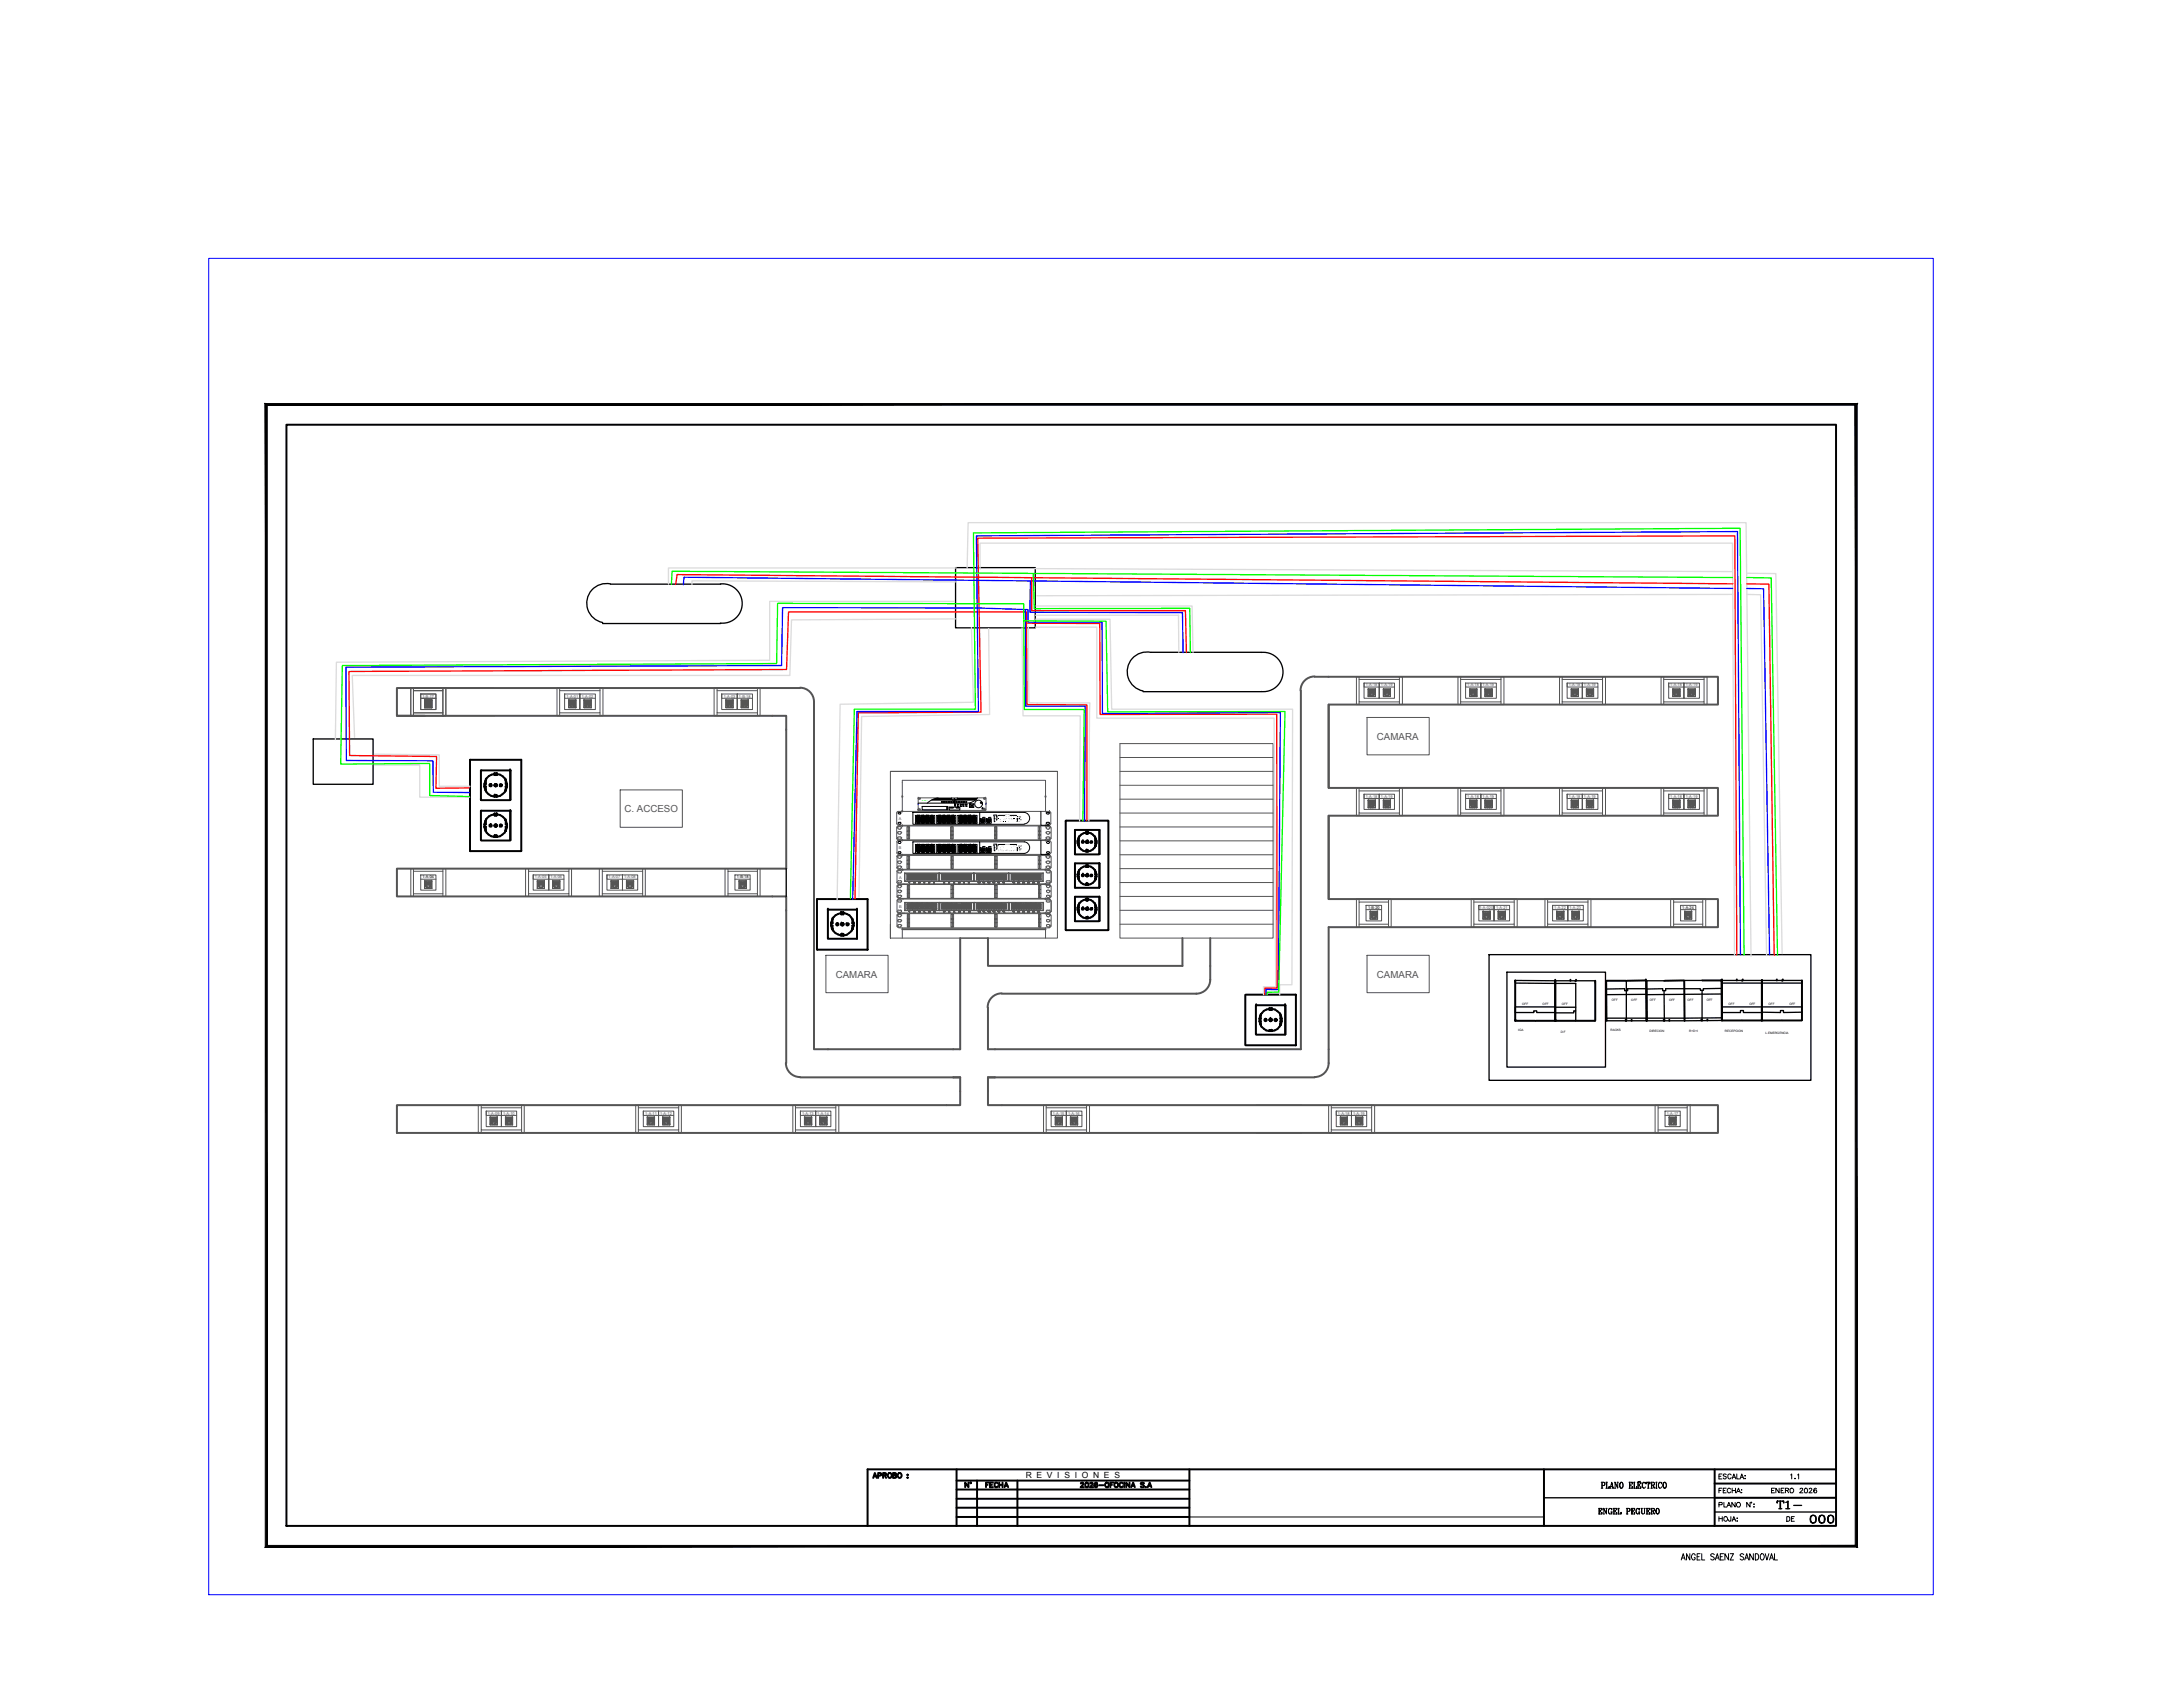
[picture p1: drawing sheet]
<svg xmlns="http://www.w3.org/2000/svg" width="279mm" height="216mm" viewBox="0 0 279 216" stroke-linecap="round" stroke-linejoin="round" font-family="sans-serif">
<defs><g id="words">
<g font-size="4">
<text x="226.5" y="194.4">T1-</text>
<text x="230.7" y="196.1">000</text>
</g>
<text font-size="3.1" x="227.9" y="195.8">DE</text>
<g font-size="1.2" fill="#545454">
<text x="176.2" y="94.7">CAMARA</text>
<text x="79.9" y="104">C. ACCESO</text>
<text x="107" y="125.1">CAMARA</text>
<text x="176.2" y="125.1">CAMARA</text>
</g>
<text font-size="1.1" x="131.3" y="189.1">R E V I S I O N E S</text>
<g font-size=".5" fill="#545454">
<text x="54.1" y="89.3">1-B-17</text>
<text x="72.5" y="89.3">1-A-01</text>
<text x="74.5" y="89.3">1-A-02</text>
<text x="92.6" y="89.3">1-A-03</text>
<text x="94.6" y="89.3">1-B-18</text>
<text x="174.8" y="87.8">1-A-18</text>
<text x="176.7" y="87.8">1-A-19</text>
<text x="187.8" y="87.8">1-A-18</text>
<text x="189.7" y="87.8">1-A-19</text>
<text x="200.8" y="87.8">1-A-18</text>
<text x="202.7" y="87.8">1-A-19</text>
<text x="213.8" y="87.8">1-A-18</text>
<text x="215.8" y="87.8">1-A-19</text>
<text x="115.1" y="104.9">A</text>
<text x="174.8" y="102.1">1-A-18</text>
<text x="176.7" y="102.1">1-A-19</text>
<text x="187.8" y="102.1">1-A-18</text>
<text x="189.7" y="102.1">1-A-19</text>
<text x="200.8" y="102.1">1-A-18</text>
<text x="202.7" y="102.1">1-A-19</text>
<text x="213.8" y="102.1">1-A-18</text>
<text x="215.8" y="102.1">1-A-19</text>
<text x="68.5" y="112.4">1-A-05</text>
<text x="70.4" y="112.4">1-A-06</text>
<text x="77.9" y="112.4">1-A-07</text>
<text x="79.9" y="112.4">1-A-08</text>
<text x="115.1" y="108.7">B</text>
<text x="115.1" y="112.4">A</text>
<text x="115.1" y="116.2">B</text>
<text x="189.4" y="116.3">1-A-020</text>
<text x="191.5" y="116.3">1-A-21</text>
<text x="198.9" y="116.3">1-A-22</text>
<text x="200.9" y="116.3">1-A-23</text>
<text x="62.4" y="142.7">1-A-09</text>
<text x="64.4" y="142.7">1-A-10</text>
<text x="82.6" y="142.7">1-A-11</text>
<text x="84.5" y="142.7">1-A-12</text>
<text x="102.7" y="142.7">1-A-13</text>
<text x="104.6" y="142.7">1-A-14</text>
<text x="134.7" y="142.7">1-A-15</text>
<text x="136.7" y="142.7">1-A-16</text>
<text x="171.2" y="142.7">1-A-18</text>
<text x="173.2" y="142.7">1-A-19</text>
<text x="213.3" y="142.7">1-A-17</text>
</g>
<g font-size=".5">
<text x="54.1" y="112.4">1-A-04</text>
<text x="94.3" y="112.4">1-B-18</text>
<text x="175.1" y="116.3">1-B-20</text>
<text x="215.3" y="116.3">1-A-24</text>
</g>
<g font-size=".4">
<text x="194.3" y="132">IGA</text>
<text x="194.8" y="128.6">OFF</text>
<text x="197.4" y="128.6">OFF</text>
<text x="199.9" y="128.7">OFF</text>
<text x="206.1" y="132">RACKS</text>
<text x="206.3" y="128.1" transform="rotate(-3 206.3 128.1)">OFF</text>
<text x="208.8" y="128.1">OFF</text>
<text x="211.2" y="128.1" transform="rotate(-3 211.2 128.1)">OFF</text>
<text x="213.6" y="128.1">OFF</text>
<text x="216" y="128.1">OFF</text>
<text x="218.4" y="128.1" transform="rotate(-3 218.4 128.1)">OFF</text>
<text x="221.2" y="128.6">OFF</text>
<text x="223.9" y="128.6">OFF</text>
<text x="226.4" y="128.6">OFF</text>
<text x="229" y="128.6">OFF</text>
<text x="199.8" y="132.2">D:F</text>
<text x="211.1" y="132.1">DIRECION</text>
<text x="216.2" y="132">R+D+I</text>
<text x="220.8" y="132.1">RECEPCION</text>
<text x="226" y="132.3">L.EMERGENCIA</text>
</g>
</g></defs>
<!-- layer: Membrete -->
<path d="M34.2 51.9h203.2l.3-.3zM34 51.6h203.7l-203.5 .3zM34 51.6l.2 146.2v-145.9zM34 51.6l.2 146.2-.2 .2zM34 198l203.4-.2h-203.2zM34 198l203.4-.2 .3 .2zM237.4 51.9v145.9l.3 .2zM237.4 51.9l.3-.3v146.4z" fill="#000" stroke="#000" stroke-width=".13"/>
<g fill="none" stroke="#000" stroke-width=".25">
<path d="M36.7 54.4h198.3v140.9h-198.3zM111.8 189.1l.2-.6 .2 .6M111.8 188.9h.3M112.4 188.8h.4v-.2l-.2-.1h-.2v.6M113 188.8h.4v-.2l-.4-.1v.6M113.2 188.8l.2 .3M113.7 188.6a.28 .28 0 0 1 .4 .2 .28 .28 0 0 1-.4 .3l-.1-.2zM114.3 188.8h.3l.1-.2-.1-.1h-.3v.6h.4v-.2l-.1-.1M115 188.6a.28 .28 0 0 1 .4 .2 .28 .28 0 0 1-.4 .3l-.1-.2zM116.1 188.8h.1zM116.1 189.1h.1zM122.4 188v7.3"/>
<path d="M122.4 194.1h29.8M122.4 193h29.8M122.4 191.8h29.8M122.4 190.6h29.8M122.4 189.5h29.8M124 189.7v.6l-.5-.6v.6M125.1 189.5v5.8M126.2 190h.2M126.6 189.7h-.4v.6M126.7 190h.3M127.1 189.7h-.4v.6h.4M127.7 189.9a.22 .22 0 0 0-.2-.2 .22 .22 0 0 0-.2 .2v.2a.22 .22 0 0 0 .2 .2 .22 .22 0 0 0 .2-.1"/>
<path d="M127.9 190h.4M127.9 189.7v.6M128.3 189.7v.6M128.6 190.3l.2-.6 .2 .6M128.7 190.2h.2M130.2 189.5v5.8M138.3 189.9v-.1l.3-.1 .1 .2-.4 .4h.4M139 189.8l.1-.1a.32 .32 0 0 1 .2 .3 .32 .32 0 0 1-.2 .3l-.2-.1v-.2zM139.5 189.9v-.1l.2-.1 .2 .2-.4 .4h.4M140.4 189.8l-.1-.1a.3 .3 0 0 0-.2 .4 .3 .3 0 0 0 .3 .2l.1-.1-.1-.2h-.2l-.1 .2M140.7 190.1h.5M141.5 189.9a.22 .22 0 0 1 .2-.2 .22 .22 0 0 1 .2 .2v.2a.23 .23 0 0 1-.2 .2 .23 .23 0 0 1-.3-.2z"/>
<path d="M142.1 190h.2M142.5 189.7h-.4v.6M142.7 189.9a.22 .22 0 0 1 .2-.2 .22 .22 0 0 1 .2 .2v.2a.23 .23 0 0 1-.2 .2 .23 .23 0 0 1-.3-.2zM143.7 189.9a.22 .22 0 0 0-.2-.2 .22 .22 0 0 0-.2 .2v.2a.22 .22 0 0 0 .2 .2 .22 .22 0 0 0 .2-.1M143.9 189.7v.6M144.6 189.7v.6l-.5-.6v.6M144.8 190.3l.2-.6 .2 .6M144.9 190.2h.3M146.4 189.8l-.1-.1-.3 .1 .1 .1 .3 .3-.1 .1h-.2l-.1-.1M146.6 190.3h.1M146.9 190.3l.3-.6 .2 .6M147 190.2h.3"/>
<path d="M152.2 188v7.3M197.6 188v7.3M219.5 189.9h15.5M219.5 191.7h15.5M219.5 188v7.3M235 188h-124v7.3"/>
<circle cx="124.2" cy="189.8" r=".06"/>
</g>
<g fill="none" stroke="#000" stroke-width=".13">
<path d="M152.2 194.1h45.4M215.2 199.6l.2-.8 .3 .8M215.3 199.4h.3M216.3 198.8v.8l-.4-.8v.8M217 199.1a.24 .24 0 0 0-.3-.3 .24 .24 0 0 0-.2 .3v.2a.24 .24 0 0 0 .2 .3 .24 .24 0 0 0 .3-.3h-.2M217.2 199.2h.3M217.6 198.8h-.4v.8h.4M217.8 198.8v.8h.4M219.4 199l-.2-.2-.3 .2 .1 .1 .3 .2 .1 .1-.2 .2-.3-.1M219.5 199.6l.3-.8 .2 .8M219.6 199.4h.3M220 192.6h.4v-.3h-.4v.6"/>
<path d="M220 188.9h.3M220 190.8h.3M220 194.1v.6M220 194.4h.4M220.2 199.2h.2M220.4 188.6h-.4v.7h.4M220.4 190.5h-.4v.6M220.4 194.1v.6M220.6 190.8h.2M220.6 198.8h-.4v.8h.4M220.6 192.3v.6h.4M220.9 188.7l-.1-.1-.2 .1v.2l.3 .1v.2l-.2 .1-.1-.2"/>
<path d="M220.9 190.5h-.3v.6h.3M221 192.9l.3-.6 .2 .6M221.1 192.7h.3M221.2 198.8v.8l-.4-.8v.8M221.4 198.8h.5l-.5 .8h.5M221.5 190.6a.25 .25 0 0 0-.2-.2 .25 .25 0 0 0-.2 .3v.1a.25 .25 0 0 0 .2 .3 .25 .25 0 0 0 .2-.2M221.5 194.1v.5h-.2l-.1-.1M221.6 188.8a.25 .25 0 0 0-.4-.1 .25 .25 0 0 0-.1 .3 .22 .22 0 0 0 .2 .3 .22 .22 0 0 0 .3-.2M221.7 189.3l.2-.7 .3 .7M221.7 194.7l.2-.6 .3 .6M221.7 190.8h.4M221.7 190.5v.6"/>
<path d="M221.8 189.1h.3M221.8 194.5h.3M222.1 192.3v.6l-.4-.6v.6M222.1 190.5v.6M222.3 191.1l.2-.6 .3 .6M222.3 188.6v.7h.3M222.3 194.3h.1zM222.3 194.6h.1zM222.4 190.9h.2M222.7 189.3l.2-.7 .3 .7M222.8 189.1h.3M222.9 190.7h.1"/>
<path d="M222.9 191h.1M223.2 199l-.2-.2-.3 .2 .1 .1 .3 .2 .1 .1-.2 .2-.3-.1M223.3 188.9h.1zM223.3 189.2h.1zM223.3 199.6l.3-.8 .2 .8M223.4 199.4h.3M224 192.3v.6l-.4-.6v.6M224.4 198.8v.8l-.5-.8v.8M224.5 192.5h.1M224.5 192.8h.1M224.7 198.8a.4 .4 0 0 1 .4 .4 .4 .4 0 0 1-.4 .4zM225.3 199l.2-.2a.41 .41 0 0 1 .3 .4 .41 .41 0 0 1-.3 .4l-.2-.2z"/>
<path d="M225.9 198.8l.2 .8 .3-.8M226.5 199.6l.2-.8 .3 .8M226.6 199.4h.3M227.1 198.8v.8h.4M229.2 188.8l.1-.2v.7M229.7 189.2h.1zM230.1 188.8l.1-.2v.7"/>
<circle cx="220.9" cy="194.4" r=".28"/>
<circle cx="222.5" cy="192.6" r=".28"/>
<circle cx="224.1" cy="192.3" r=".06"/>
</g>
<!-- layer: 0 -->
<g fill="none" stroke="#000" stroke-width=".17">
<path d="M77.1 79.7v.1h15.1M92.2 74.7a2.52 2.52 0 0 1 2.8 2.5 2.52 2.52 0 0 1-2.8 2.5M92.2 74.8l-14.1-.1a2.52 2.52 0 0 0-2.9 2 2.52 2.52 0 0 0 1.9 3M122.3 72.6h10.2v7.7h-10.2zM40.1 94.6h7.7v5.8h-7.7zM146.3 88.4a2.53 2.53 0 0 1-2-3 2.53 2.53 0 0 1 3-1.9h14.1a2.53 2.53 0 0 1 2.8 2.5 2.53 2.53 0 0 1-2.8 2.5h-15.1M100.6 111.2v3.5M190.6 122.2h41.2v16.1h-41.2zM192.9 124.4h12.6v12.2h-12.6zM193.9 125.5h5.2v.4l-5.2-.1zM196.4 130.6h.2M199.1 128.9h-5.2v.7h2.4v-.2h.4v.2h2.4"/>
<path d="M199.1 130.6h-.1M201.7 128.9h-2.6v.7h2.3v-.2h.3M204.2 125.9v-.4h-5.1v.4h2.6v4.7h-.2M204.2 130.6h-.1M205.6 126.6l2.3-.1v.3h.4v-.3h2.4v.8h-5.1M205.6 130.3h5.1v.3h-5.1zM205.6 125.5v.1M208.1 125.5h.1M208.2 125.5v5.2M213 126.8v3.9M213.1 125.5h-2.4v.1M217.8 126.7v3.9"/>
<path d="M217.9 125.5h-2.3v.1M220.3 125.5l.1 5.1h-9.6M220.4 126.5h-2.4v.2h-.4v-.2h-4.4v.3h-.4v-.3l-2.1 .1M220.4 129.6h2.4v-.3h.3v.3h2.4M220.4 125.5h5.1v.3h-5.1zM220.4 127.2l-9.7 .1M220.4 128.9h5.1M220.4 130.3h-9.6M222.9 130.6h.1M225.5 130.5v.1M225.5 125.5h5.1v.3h-5.1zM228 130.6h.1"/>
<path d="M230.6 128.9h-5.1v.6l2.4 .1v-.3h.4v.3l2.3-.1M230.6 130.6h.1M197.6 191.7h21.9M219.5 193.5h15.5"/>
</g>
<!-- layer: MARCO -->
<g fill="none" stroke="#000" stroke-width=".13">
<path d="M204.6 193h.4v.3v-.3M204.6 193.8h.4v-.3v.3M204.7 193v.8v-.8M204.7 193.4h.2M204.9 193.3v.2M204.9 189.7l.5 .1v.2l-.3 .1M204.9 190.5h.2M205 189.7v.8M205.1 189.7v.8M205.2 193h.1M205.2 193.8h.2M205.3 189.7l.1 .2-.1 .2"/>
<path d="M205.5 190.5h.5v-.3v.3M205.5 189.7h.2M205.5 193h.2M205.6 193.7l-.3-.7v.8M205.6 193v.8l-.3-.7M205.6 189.7v.8M205.7 189.7v.8M206 193a.45 .45 0 0 0 0 .8M206 190.5h.2M206.1 190.2h.3M206.2 193.5h.2M206.2 193.1l.1 .2v-.3l-.1 .1-.2-.1a.4 .4 0 0 0-.2 .4 .4 .4 0 0 0 .3 .4l.1-.1"/>
<path d="M206.2 193.5v.3M206.3 189.8l.2 .7-.2-.8-.2 .8M206.3 193.5v.3M206.4 190.5h.1M206.5 193h.4v.3v-.3M206.5 193.8h.4v-.3v.3M206.5 193v.8M206.6 193.4h.2M206.6 193v.8M206.6 190.5h.2M206.6 189.7h.1M206.8 193.3v.2"/>
<path d="M207 189.7h.1M207.1 190.4l-.4-.7v.8M207.1 189.7v.8l-.4-.7M207.1 193.8h.4v-.3v.3M207.1 193h.2M207.1 193v.8M207.2 193v.8M207.5 189.7a.45 .45 0 0 0 .1 .8 .45 .45 0 0 0-.1-.8 .51 .51 0 0 0 0 .8M207.6 189.7a.51 .51 0 0 1 0 .8M208.2 193l.4 .1v.2l-.3 .1M208.2 193.8h.2M208.2 193v.8"/>
<path d="M208.3 193v.8M208.5 189.7h.4v.2v-.2M208.5 190.5h.4v-.3v.3M208.5 193l.1 .2-.1 .2M208.6 189.7v.8v-.8M208.6 190.1h.1M208.7 189.9v.3M208.8 193h.4v.3v-.3M208.8 193.8h.4v-.3v.3M208.9 193v.8v-.8M208.9 193.4h.1M209 193.3v.2"/>
<path d="M209.1 190.5h.4v-.3v.3M209.1 189.7h.2M209.2 189.7v.8v-.8M209.6 189.7h.4v.2v-.2M209.6 190.5h.4v-.3v.3M209.6 193a.45 .45 0 0 0 0 .8M209.6 189.7l.3-.1zM209.6 189.7v.8M209.7 190.1h.1M209.7 189.7v.8M209.7 193.5h.2M209.8 193.1v.2v-.3v.1l-.2-.1a.38 .38 0 0 0-.2 .4 .38 .38 0 0 0 .2 .4l.2-.1"/>
<path d="M209.8 193.5v.3v-.3M209.8 189.9v.3M210 193h.2M210.1 193v.5l.2 .3 .2-.1v-.7M210.1 193v.7l.2 .1M210.4 189.7a.5 .5 0 0 0 0 .8M210.4 193h.2M210.6 189.8v.1v-.2v.1l-.2-.1a.41 .41 0 0 0-.2 .4 .41 .41 0 0 0 .2 .4l.2-.2M210.7 193h.5v.3l-.1-.3M210.7 193.8h.5v-.3l-.1 .3M210.8 189.7l-.1 .2v-.2h.5v.2v-.2M210.8 193v.8"/>
<path d="M210.8 193.4h.2M210.9 190.5h.2M210.9 189.7v.8M211 189.7v.8M211 193.3v.2M211.3 189.7l.5 .1-.1 .2-.3 .1M211.3 193l.5 .1-.1 .2-.3 .1M211.3 190.5h.2M211.3 193.8h.2M211.4 189.7v.8M211.4 193v.8M211.5 190.1l.2 .3h.1"/>
<path d="M211.5 193.4l.2 .3h.1M211.6 190.1l.1 .4 .1-.2M211.6 193.4l.1 .3 .1 .1v-.1M211.6 189.7l.2 .2-.2 .2M211.6 193l.2 .2-.2 .2M211.9 190.5h.2M211.9 189.7h.2M212 189.7v.8v-.8M212.1 193a.35 .35 0 0 0-.2 .4 .35 .35 0 0 0 .4 .3 .34 .34 0 0 0 .1-.4 .34 .34 0 0 0-.3-.2 .46 .46 0 0 0 0 .7M212.2 193a.46 .46 0 0 1 0 .8M212.4 189.7a.5 .5 0 0 0 0 .8M212.6 189.8l.1 .1v-.2l-.1 .1v-.1a.34 .34 0 0 0-.4 .2 .34 .34 0 0 0 .1 .4l.2 .2 .2-.2"/>
<path d="M213 189.7a.45 .45 0 0 0 .1 .8 .45 .45 0 0 0-.1-.8 .51 .51 0 0 0 0 .8M213.1 189.7a.51 .51 0 0 1 0 .8"/>
</g>
<!-- layer: Edges -->
<g fill="none" stroke="#000" stroke-width=".25">
<path d="M60.2 97.2h6.5v11.7h-6.5zM62.2 99.8v.5l-.2 .1M62.2 99.8h.1M62.2 99.8l-.2 .6M63.3 99.1h.1M63.3 99.1v.1h.3v-.1M63.3 99.2h.1M63.3 99.1v.1M63.5 99.1h.1M63.5 99.2h.1M63.5 99.1v.1M63.6 99.1h.1"/>
<path d="M63.6 99.1h-.1a1.31 1.31 0 0 0-1.3 .7M63.6 99.1a1.4 1.4 0 0 1 1.1 .7M64.7 99.8h.1M64.7 99.8a1.32 1.32 0 0 1 0 1.4M64.7 99.8v.5M65.3 98.6h.1M65.3 98.6h-3.7v3.8M65.3 98.6v3.8h-3.7M61.6 103.8h3.7v3.8l-3.7-.1zM61.6 102.4h.1M62 105.8h.2v.5zM62 100.6l.2 .1v.5z"/>
<path d="M62 105.5v.3M62 100.4v.2M62.2 106.3h.1M62.2 101.2h.1M62.2 105h.1M62.2 106.3a1.28 1.28 0 0 0 1.4 .8M62.2 101.2a1.28 1.28 0 0 0 1.4 .7M62.2 105l-.2 .5M63.3 104.2h.1M63.3 104.2v.2h.3v-.2M63.3 107.1v-.2h.3v.2M63.3 101.9v-.1h.3v.1"/>
<path d="M63.3 107h.2M63.3 107h.1M63.3 105.7h.1M63.3 101.8l.2 .1M63.3 101.8h.1M63.3 100.6h.1M63.3 100.4h.2l.1 .2h-.2l-.1-.1zM63.3 101.8v.1M63.3 104.2v.2M63.3 105.5h.2l.1 .2-.2 .1-.1-.1zM63.3 107v.1M63.5 105.8h.1"/>
<path d="M63.5 100.6h.1M63.5 104.2h.1M63.5 104.4h.1M63.5 107.1h.1M63.5 101.9h.1M63.5 104.2v.1M63.5 104.3v.1M63.5 107v.1M63.5 107h.1M63.5 104.3h.1M63.6 104.2h.1M63.6 104.2h-.1a1.12 1.12 0 0 0-1.3 1.3h-.2"/>
<path d="M63.6 104.2a1.4 1.4 0 0 1 1.1 .8M64.7 105.5h.1M64.7 105.5h.2M64.7 106.3h.1M64.7 100.3h.1M64.7 100.3l.2 .1M64.7 101.2h.1M64.7 105h.1M64.7 101.1h.1M64.7 105a1.32 1.32 0 0 1 0 1.3M64.7 106.3a1.41 1.41 0 0 1-1.1 .8M64.7 105v.5"/>
<path d="M64.7 101.2a1.41 1.41 0 0 1-1.1 .7M64.9 105.8h-.2v.5M64.9 100.6h-.2v.6M65.3 103.8h.1M104.6 115.1h6.4v6.4h-6.4zM106 116.4v3.7h3.7v-3.7M106 116.4h.1M106 116.4h3.7M106.4 118.4h.1M106.4 118.2h.1M106.6 119h.1M106.6 118.4h.1"/>
<path d="M106.6 117.6v.6h-.2M106.6 118.4h-.2a1.44 1.44 0 0 0 1.3 1.3M106.6 117.6h.1M106.6 118.4v.6M106.6 117.6l-.2 .5v.3M107.7 116.8h.1M107.7 116.8v.2h.3v-.2M107.7 119.7v-.2h.3v.2M107.7 116.8a1.41 1.41 0 0 0-1.1 .8M107.7 118.2h.1M107.7 118.2h.3l-.1 .2M107.7 118.2a.15 .15 0 0 0 0 .2 .15 .15 0 0 0 .2 0"/>
<path d="M107.7 117h.1M107.7 119.6h.2M107.7 119.6h.1M107.7 119.7h.3M107.7 116.8l.2 .1M107.7 117h.2M107.7 116.8v.2M107.7 119.6v.1M107.9 116.8h.1M107.9 117h.1M107.9 119.7h.1M107.9 118.4h.1"/>
<path d="M107.9 116.9h.1M107.9 116.9v.1M107.9 119.6v.1M107.9 119.6h.1M107.9 116.8v.1M108 116.8h.1M108 116.8l-.1 .1M108 116.8a1.4 1.4 0 0 1 1.1 .8M109.1 118.4h.1M109.1 117.6v.6h.2M109.1 119h.1M109.1 118.9h.1"/>
<path d="M109.1 117.6a1.32 1.32 0 0 1 0 1.4M109.1 119a1.41 1.41 0 0 1-1.1 .7M109.1 118.4v.6M109.3 118.4h-.2M109.7 116.4h.1M136.4 105.1h5.5l-.1 13.9h-5.4zM137.6 106.2h.1M137.6 114.8h.1M137.6 113.6h.1M137.6 109.3h.1M137.6 117.9h.1M137.6 110.5h.1"/>
<path d="M137.6 106.2h3.1M137.6 114.8h3.1M137.6 106.2v3.1M137.6 110.5v3.1M137.6 114.8v3.1M137.6 110.5h3.1M138.1 112.6v-.5h-.2a1.22 1.22 0 0 0 1.3 1.1M138.1 112.6h.1M138.1 111.5v.4h-.2M138.1 108.3v-.4h-.2a1.22 1.22 0 0 0 1.3 1.1M138.1 108.3h.1M138.1 107.2v.5h-.2"/>
<path d="M138.1 116.9v-.5h-.2a1.22 1.22 0 0 0 1.3 1.1M138.1 116.9h.1M138.1 115.7v.5h-.2M138.1 107.2h.1M138.1 111.5h.1M138.1 115.7h.1M138.1 111.5l-.2 .6M138.1 107.2l-.2 .7M138.1 115.7l-.2 .7M138.6 111.9h.1M138.6 107.7h.1M138.6 116.2h.1"/>
<path d="M139 110.8h.1M139 110.8v.2h.2M139 112.1h.1M139 106.6h.1M139 106.6v.1h.2M139 107.8h.1M139 115.1h.1M139 115.1v.1h.2M139 116.3h.1M139.1 111h.1M139.1 110.8h.1M139.1 113.1h.1"/>
<path d="M139.1 112.1h.1M139.1 106.7h.1M139.1 106.6h.1M139.1 108.8h.1M139.1 107.9h.1M139.1 115.2h.1M139.1 115.1h.1M139.1 116.4h.1M139.1 113.1h.1v.1M139.1 108.8h.1v.2M139.1 117.5v-.1h.1v.1M139.1 106.6v.1"/>
<path d="M139.1 108.8v.2M139.1 110.8v.2M139.1 113.1v.1M139.1 115.1v.1M139.1 111.9h.1M139.1 107.7h.1M139.1 116.2h.1M139.2 110.8h.1M139.2 111h.1M139.2 113.2l-.2-.1v.1M139.2 113.2h.1M139.2 106.6h.1"/>
<path d="M139.2 106.7h.1M139.2 108.9l-.2-.1v.2M139.2 109h.1M139.2 115.1h.1M139.2 115.2h.1M139.2 117.4h-.2v.1M139.2 117.5h.1M139.2 110.8v.1M139.2 110.9h.1M139.2 110.9v.1M139.2 106.6v.1M139.2 108.9v.1"/>
<path d="M139.2 115.1v.1M139.2 117.4v.1M139.2 117.4h.1M139.2 108.9h.1M139.2 112h.1M139.2 112l-.1-.1v.2M139.2 112.1h.1M139.2 107.7h.1M139.2 107.7h-.1v.2M139.2 107.8h.1M139.2 116.2h.1M139.2 116.2h-.1v.2"/>
<path d="M139.2 116.3h.1M139.2 110.8h-.1a1.15 1.15 0 0 0-1 .7M139.2 106.6h-.1a1.15 1.15 0 0 0-1 .6M139.2 115.1h-.1a1.15 1.15 0 0 0-1 .6M139.2 116.2v.2h-.1M139.2 110.8v.2h-.1M139.2 106.6v.1h-.1M139.2 107.7v.2h-.1M139.2 112v.1h-.1M139.2 115.1v.1h-.1M139.2 110.8a1.05 1.05 0 0 1 1 .7M139.2 106.6a1.05 1.05 0 0 1 1 .6"/>
<path d="M139.2 115.1a1.05 1.05 0 0 1 1 .6M140.2 111.5v.4h.1M140.2 112.6h.1M140.2 107.2v.4l.1 .1M140.2 108.3h.1M140.2 115.7v.5h.1M140.2 116.9h.1M140.2 111.5h.1M140.2 107.2h.1M140.2 115.7h.1M140.2 107.2a1 1 0 0 1 0 1.1M140.2 111.5a1 1 0 0 1 0 1.1"/>
<path d="M140.2 115.7a1 1 0 0 1 0 1.2M140.2 112.6a1.12 1.12 0 0 1-1 .6M140.2 108.3a1.12 1.12 0 0 1-1 .7M140.2 116.9a1.12 1.12 0 0 1-1 .6M140.2 116.8h.1M140.3 112.1l-.1 .1v.4M140.3 107.9h-.1v.4M140.3 116.4l-.1 .1v.3M140.7 114.8h.1M140.7 110.5h.1M140.7 106.2h.1M140.7 110.5v3.1h-3.1"/>
<path d="M140.7 106.2v3.1h-3.1M140.7 114.8v3.1h-3.1M159.4 127.3v6.4M159.4 127.3h6.5v6.5h-6.5M160.8 128.7l-.1 3.7h3.8M160.8 128.7h.1M160.8 128.7h3.7M161.2 130.7l.2 .5M161.2 130.4h.1M161.2 130.7h.2a.96 .96 0 0 0 .7 1.2l.4 .1M161.4 131.2h.1M161.4 129.9h.1"/>
<path d="M161.4 129.9l-.2 .4v.4M162.5 129.1h.1M162.5 130.6h.1M162.5 130.6v-.1a.15 .15 0 0 1 .1-.1 .15 .15 0 0 1 .2 .2M162.5 129.1v.1h.3v-.1M162.5 132v-.2h.3v.2M162.5 130.6l.1 .1h.1l.1-.1M162.5 129.2h.1M162.5 129.1a1.1 1.1 0 0 0-1.1 1.3h-.2M162.5 132h.3M162.5 129.1h.2M162.5 129.1v.1"/>
<path d="M162.6 130.4h.1M162.6 130.7h.1M162.7 129.1h.1M162.7 129.2h.1M162.7 131.9l-.2-.1v.2M162.7 132h.1M162.7 129.1v.1M162.7 131.9v.1M162.7 131.9h.1M162.8 129.1h.1M162.8 130.6h.1M162.8 129.1a1.25 1.25 0 0 1 1.1 .7v.6h.1"/>
<path d="M163.9 131.2h.1M163.9 129.9h.1M163.9 129.9a1.26 1.26 0 0 1 0 1.3M164 130.7h-.1a1.1 1.1 0 0 1-1.1 1.3M164 130.4h.1M164 130.7h.1M164.5 128.7h.1M164.5 128.7v3.7M193.9 130.6h.1M193.9 125.5v5.1h2.5M194 130.6h.1M196.6 130.6h2.4"/>
<path d="M199.1 130.6h.1M199.1 130.6h2.4M199.1 125.5h.1M199.1 125.5v5.1M201 125.5h.1M201.6 125.5v.1M201.7 130.6h2.4M201.7 125.5h.1M204.2 125.5v5.1M205.6 125.6v5M205.6 125.5h2.5M208.1 130.6h.1"/>
<path d="M208.2 130.6h.1M208.2 125.5h2.5v5.1M208.8 130.6h.1M210.7 125.5h.1M210.7 125.6l.1 5M212.9 130.6h.1M213 130.6h.1M213.7 130.6h.1M215.5 125.5h-2.4M215.6 125.6v5M217.8 130.6h.1M217.9 125.5l2.4-.1 .1 5.2"/>
<path d="M218.5 130.6h.1M220.4 125.5v5.1h2.5M220.4 125.5h.1M222.3 125.5h.1M223 125.5h.1M223 130.6h2.5M223.1 125.5h.1M225.5 130.6h.1M225.5 125.4v5.2h2.5M227.4 125.5h.1M228.1 125.5h.1M228.1 130.6h2.5"/>
<path d="M228.2 125.5h.1M230.6 125.5v5.1"/>
<circle cx="62.8" cy="100.5" r=".14"/>
<circle cx="62.8" cy="105.6" r=".15"/>
<circle cx="64.1" cy="105.7" r=".14"/>
<circle cx="64.1" cy="100.5" r=".14"/>
<circle cx="107.2" cy="118.3" r=".14"/>
<circle cx="108.5" cy="118.3" r=".13"/>
<circle cx="138.6" cy="112" r=".12"/>
<circle cx="138.6" cy="107.8" r=".12"/>
<circle cx="138.6" cy="116.3" r=".12"/>
<circle cx="139.7" cy="116.3" r=".12"/>
<circle cx="139.7" cy="112" r=".12"/>
<circle cx="139.7" cy="107.8" r=".12"/>
<circle cx="162" cy="130.5" r=".15"/>
<circle cx="163.3" cy="130.5" r=".15"/>
</g>
<!-- layer: Canales -->
<g fill="none" stroke="#545454" stroke-width=".25">
<path d="M50.8 91.6h3.6M102.4 88a1.8 1.8 0 0 1 1.8 1.8v44.5h18.7v-14.2M102.4 88.1h-51.6v3.5h49.8v19.6h-49.8v3.5h49.8v21.4M166.5 88.4v45.9h-40.1v-5.4M168.3 86.6a1.8 1.8 0 0 0-1.8 1.8M168.3 86.6h51.6v3.6h-49.8v10.6h49.8v3.6h-49.8v10.7h49.8v3.6h-49.8v17.3a1.8 1.8 0 0 1-1.8 1.8M170.1 90.2v10.6M115.5 118.9h18.3M115.5 101.9v.1M115.5 103.8h.1M115.5 105.6v.1M115.5 107.5v.1"/>
<path d="M115.5 109.4v.1M115.5 111.3h.1M133.8 101.9v.1M133.8 105.6v.1M133.8 107.5v.1M133.8 109.4v.1M133.8 111.3h.1M133.8 113.1v.1M133.8 115v.1M133.8 116.8v.1M170.1 104.4v10.7M100.6 136a1.8 1.8 0 0 0 1.8 1.8"/>
<path d="M102.4 137.9h20.5v3.5h-72.1v3.6h169.1v-3.6h-93.5v-3.5h41.9M126.4 120.1v3.5h24.9v-3.5M128.2 127.1a1.8 1.8 0 0 0-1.8 1.8M154.9 120.1v5.3M154.9 125.4a1.8 1.8 0 0 1-1.8 1.8h-24.9"/>
</g>
<!-- layer: Rack 1 - 2 -->
<g fill="none" stroke="#545454" stroke-width=".13">
<path d="M114 98.7h21.3v21.4h-21.3zM114 98.7h21.3M143.3 95.2h19.6v24.9h-19.6zM143.3 98.7h19.6M143.3 96.9h19.6M114 118.3v1.8M115.5 101.9v-2h18.3v2M115.5 115v.1M115.5 116.8v.1M115.5 118.7v1.4M133.8 118.7v1.4M143.3 118.3h19.6"/>
<path d="M143.3 116.5h19.6M143.3 114.7h19.6M143.3 112.9h19.6M143.3 111.2h19.6M143.3 109.4h19.6M143.3 107.6h19.6M143.3 105.8h19.6M143.3 104.1h19.6M143.3 102.3h19.6M143.3 100.5h19.6M122.9 120.1h3.5"/>
</g>
<!-- layer: 0 -->
<g fill="none" stroke="#545454" stroke-width=".13">
<path d="M114.8 112.9l.2 .2M114.8 115.3v1.3l.2 .2M114.8 111.5v1.4M115 113.1h19.3M115 115.1l-.2 .2M115 116.8h19.3M115 115.1h19.3M115 116.5l-.1 .1 .1 .2M115 115.1l-.1 .2 .1 .1M115 112.7l-.1 .1 .1 .2M115 111.4l-.1 .2 .1 .1M115.1 116.5h.2"/>
<path d="M115.1 116.8h.2M115.1 115.4h.2M115.1 115.2h.2M115.1 112.7h.2M115.1 111.7h.2M115.1 113h.2M115.1 111.4h.2M115.3 116.5l.1 .1-.1 .2M115.3 115.1l.1 .2-.1 .1M115.3 112.7l.1 .1-.1 .2M115.3 111.4l.1 .2-.1 .1M115.8 116.5h17.8"/>
<path d="M115.8 115.5h17.8M115.8 111.7v1.1M115.8 115.5v1M115.8 115.5h.1M115.8 112.8h4.4M115.8 111.7h4.4M115.8 111.7v.1M115.8 112.7h4.3M115.8 111.8h4.3M115.8 111.8v.9M115.8 112.7v.1M115.9 116.5h4.2"/>
<path d="M115.9 115.5h4.2M115.9 115.5v1M115.9 116.5h-.1M116.1 115.7v.6v-.6M116.1 116.3h.1M116.1 115.7h.1M116.1 112.6v-.7v.7M116.1 112.6h.1M116.1 112h.1M116.1 116.3h1.2M116.1 112.6h.6M116.1 112h.6"/>
<path d="M116.1 111.9h.6M116.2 112.1h.5M116.2 112.1h.1M116.2 112.2h.1M116.2 112.1v.1v-.1v.1h.3M116.2 115.8v.2M116.2 116h.1M116.2 115.9l.5-.1-.1 .2M116.2 115.9h.1M116.2 112.4h.1M116.2 112.2v.2v-.2M116.2 112.4h.1h-.1"/>
<path d="M116.2 116.1h.4M116.2 115.9v.3M116.2 116.1h.1M116.2 112.4h.4M116.2 115.9v.1zM116.2 116v-.1v.1M116.2 116h.3M116.2 112.4l.1 .2M116.2 112.1v.1zM116.2 116.2h.1M116.2 115.9v.1M116.3 116v-.1v.1"/>
<path d="M116.3 115.9h.1M116.3 112.1v.1v-.1M116.3 112.1h.1M116.3 116.2v.1M116.3 116.1l-.1 .1M116.3 116.2h-.1M116.3 115.9v.1M116.3 115.9v.1v-.1M116.3 115.9v.1zM116.3 116.3h.2M116.3 112.1v.1M116.3 112.5h.2"/>
<path d="M116.4 115.9v.1M116.4 115.9h.1M116.4 112.1v.1M116.4 112.1h.1M116.4 115.9v.1zM116.4 112.1v.1zM116.5 115.9v.1M116.5 115.9h.1M116.5 112.1v.1zM116.5 112.1h.1M116.5 112.1v.1M116.5 116v-.1v.1"/>
<path d="M116.5 112.6h.1M116.5 112.5h.1M116.5 112.1v.1v-.1M116.5 116h.1M116.5 116.2h.1M116.5 112.5v.1M116.5 116.2v.1M116.5 112.2h.1M116.5 116.1v.1v-.2h-.2v.2M116.5 112.5v-.2h-.2v.3M116.5 116.1h.1M116.5 116.1l.1 .1"/>
<path d="M116.5 116.1v.1M116.5 112.4h.1M116.6 115.9v.1zM116.6 115.9h.1M116.6 112.1v.1M116.6 112.1h.1M116.6 112.1v.1h-.1M116.6 112.4l-.1 .1M116.6 116.2h.1M116.6 112.4h.1M116.6 112.2h.1M116.6 112.4v-.2v.2"/>
<path d="M116.7 115.9h-.5h.5M116.7 115.9l-.2 .1M116.7 115.9h.1M116.7 112.2h.1M116.7 112.1h.1M116.7 112.2v-.1v.1M116.7 115.9l-.1 .3M116.7 116.3h.1M116.7 115.7h-.6h.7M116.7 115.7h.1M116.7 112.6v-.7v.7M116.7 112.6h.1"/>
<path d="M116.7 112h.1M116.7 115.7v.6M116.8 115.7v.6M116.8 116.3h.1M116.8 115.7h.1M116.8 112.6v-.7v.7M116.8 112.6h.1M116.8 112h.1M116.8 112.6h.5M116.8 112h.5M116.8 111.9h.5M116.8 112.1h.1"/>
<path d="M116.8 112.2h.1M116.8 112.1l.2 .1M116.8 115.8h.5v.2M116.8 116h.1M116.8 115.8v.1M116.8 115.8v.2M116.8 112.1h.5v.1M116.8 115.9h.1M116.8 116h.2M116.8 112.4h.1M116.8 112.2v.2v-.2M116.8 116.1h.5"/>
<path d="M116.8 115.9l.1 .3M116.8 116.1h.1M116.8 115.9h.2M116.8 115.9v.1M116.8 112.4h.5M116.9 115.9v.1M116.9 115.9h.1M116.9 112.5h.1M116.9 112.1v.1zM116.9 112.1h.1M116.9 116.2h.1M116.9 112.4v.1"/>
<path d="M116.9 115.9v.1zM116.9 112.1v.1v-.1M116.9 116.2l.1 .1M116.9 116.1v.1M117 116.3h.1M117 115.9h.1M117 115.9v.1v-.1M117 115.9v.1M117 112.5h.1M117 112.1h.1M117 112.1v.1v-.1M117 112.1v.1"/>
<path d="M117 112.5v.1M117.1 115.9v.1zM117.1 115.9h.1M117.1 112.1v.1zM117.1 112.1h.1M117.1 115.9v.1M117.1 112.1v.1M117.1 116v-.1v.1M117.1 112.6h.1M117.1 112.5h.1M117.1 112.1v.1v-.1M117.1 116.2h.1"/>
<path d="M117.1 112.5v.1M117.1 116.2v.1M117.2 116.2l-.1 .1M117.2 115.9v.1zM117.2 116.1v.1v-.2h-.3v.2M117.2 115.9h.1M117.2 112.1v.1v-.1M117.2 112.5v-.2h-.3v.3M117.2 112.5h.1M117.2 112.4h.1h-.1M117.2 112.1h.1M117.2 116.2h.1"/>
<path d="M117.2 116.1h.1M117.2 116.1v.1M117.2 112.1v.1M117.2 112.4v.1M117.3 112.1h-.5h.5M117.3 112.4h.1M117.3 112.2h.1M117.3 112.4v-.2v.2M117.3 112.1v.1M117.3 112.1h.1M117.3 112.1v.1h-.3M117.3 115.9h-.5h.5"/>
<path d="M117.3 115.9v.1v-.1v.1h-.3M117.3 115.9h.1M117.3 115.9l-.1 .3M117.3 115.7h-.5h.5M117.3 115.7v.6v-.6M117.3 116.3h.1M117.3 115.7h.1M117.3 112.6v-.7v.7M117.3 112.6h.1M117.3 112h.1M117.4 115.7v.6v-.6M117.4 116.3h.1"/>
<path d="M117.4 115.7h.1M117.4 112.6v-.7v.7M117.4 112.6h.1M117.4 112h.1M117.4 111.9h.6v.7M117.4 116.3h.6M117.4 112.6h2.5M117.4 112h2.5M117.4 112.1h.1M117.4 112.2h.1M117.4 112.1v.1M117.4 112.1l.1 .1v-.1v.1h.4"/>
<path d="M117.4 115.8h.5v.2M117.4 115.8l.1 .1M117.4 115.8v.2M117.4 112.1h.5v.1M117.5 115.9h.4zM117.5 115.9v.1M117.5 115.9h.1M117.5 112.4h.1M117.5 112.2h.1M117.5 112.2v.2v-.2M117.5 115.9v.3M117.5 116.1h.1"/>
<path d="M117.5 112.5h.1M117.5 112.1v.1zM117.5 112.4h.4M117.5 112.1h.1M117.5 116.2h.1M117.5 112.4v.1M117.6 115.9v.1zM117.6 115.9h.1M117.6 112.1v.1v-.1M117.6 112.1h.1M117.6 116.2v.1M117.6 116.2h-.1"/>
<path d="M117.6 115.9v.1v-.1M117.6 115.9v.1M117.6 116.3h.2M117.6 112.1v.1M117.6 112.5h.2M117.6 112.5v.1M117.7 115.9v.1zM117.7 115.9h.1M117.7 112.1v.1zM117.7 112.1h.1M117.7 115.9v.1M117.7 112.1v.1"/>
<path d="M117.8 115.9v.1M117.8 116v-.1v.1M117.8 115.9h.1M117.8 112.6h.1M117.8 112.5h.1M117.8 112.1v.1M117.8 112.1v.1v-.1M117.8 112.1h.1M117.8 116.2h.1M117.8 112.5v.1M117.8 116.2v.1M117.8 115.9v.1z"/>
<path d="M117.8 116.1v.1v-.2h-.2v.2M117.8 116.1h.1l-.4 .1M117.8 112.4v.1v-.2h-.2v.3M117.8 116.1h.1M117.8 116.1l.1 .1M117.8 112.4v.1M117.8 116.1v.1M117.8 112.4h.1M117.9 115.9v.1zM117.9 115.9h.1M117.9 112.1h-.5h.5M117.9 112.1v.1"/>
<path d="M117.9 112.1v.1zM117.9 112.1h.1M117.9 112.2h.1M117.9 112.4l-.1 .1M117.9 116.2h.1M117.9 115.9v.1v-.1v.1h-.4M117.9 112.4h.1M117.9 112.2v.2M117.9 115.9v.3M118 115.7h-.6h.6M118 115.7v.6v-.6M118 116.3h.1"/>
<path d="M118 115.7h.1M118 112.6h.1M118 112h.1M118 112.6v-.7h.6v.7M118 116.3h.6M118.1 115.9h.1M118.1 112.1h.1M118.1 112.2h.1M118.1 112.1v.1v-.1v.1h.2M118.1 115.9l.1 .3M118.1 112.1h.5v.1M118.1 115.9v.1v-.1"/>
<path d="M118.1 116h.2M118.1 112.4h.1M118.1 112.2v.2v-.2M118.1 112.4h.1h-.1M118.1 116.1h.4M118.1 116v-.2h.5l-.1 .2M118.1 116.1h.1M118.1 112.4h.4M118.2 115.9v.1v-.1M118.2 115.9v.1M118.2 115.9h.1M118.2 112.4v.2"/>
<path d="M118.2 112.1v.1zM118.2 112.1h.1M118.2 116.2h.1M118.2 115.9v.1zM118.2 112.1v.1v-.1M118.2 116.2v.1M118.2 116.1v.1M118.2 116.3h.2M118.2 112.5h.2M118.2 112.1v.1M118.3 115.9v.1M118.3 115.9h.1"/>
<path d="M118.3 112.1v.1M118.3 112.1h.1M118.3 115.9v.1zM118.3 112.1v.1zM118.3 116h.1M118.3 112.2h.1M118.4 115.9v.1M118.4 115.9h.1M118.4 112.1v.1zM118.4 112.2v-.1v.1M118.4 112.2h.1M118.4 112.1h.1"/>
<path d="M118.4 116v-.1v.1M118.4 112.6h.1M118.4 112.5h.1M118.4 112.1v.1M118.4 116.2h.1M118.4 112.5v.1M118.4 116.2v.1M118.4 115.9v.1zM118.4 116.1v.1v-.2h-.2v.2M118.4 112.1v.1v-.1M118.4 112.5v-.2h-.2v.3M118.4 112.4h.1h-.1"/>
<path d="M118.4 116.1h.1M118.4 116.1l.1 .1M118.4 116.1v.1M118.5 115.9v.1zM118.5 115.9h.1M118.5 112.1v.1v-.1M118.5 112.1v.1zM118.5 112.2h.1M118.5 112.1h.1M118.5 112.4v.1M118.5 116.2h.1M118.5 112.1h-.4h.4"/>
<path d="M118.5 112.4h.1M118.5 112.4v-.2v.2M118.5 112.1v.1M118.6 115.9h-.5h.5M118.6 115.9l-.1 .1v-.1v.1h-.1M118.6 115.9h.1M118.6 115.9l-.1 .3M118.6 115.7v.6v-.6M118.6 116.3h.1M118.6 115.7h-.6h.6M118.6 115.7h.1M118.6 112.6h.1"/>
<path d="M118.6 112h.1M118.7 115.7v.6v-.6M118.7 116.3h.1M118.7 115.7h.1M118.7 112.6h.1M118.7 112h.1M118.7 112.6v-.7h.6v.7M118.7 116.3h.6M118.7 115.9h.1M118.7 112.1h.1M118.7 112.2h.1M118.7 112.1l.1 .1"/>
<path d="M118.7 115.9l.1 .3M118.7 112.2v.2h.5M118.7 112.2v.2M118.7 112.1h.5v.1M118.7 115.9v.1v-.1M118.7 112.4h.1h-.1M118.7 116h.1M118.7 116v-.2h.5v.2M118.7 116.1h.1M118.8 115.9v.1v-.1M118.8 115.9v.1M118.8 115.9h.1"/>
<path d="M118.8 112.1v.1zM118.8 112.1h.1M118.8 116.2h.1M118.8 112.4l.1 .2M118.8 112.1v.1M118.8 112.2h.3M118.8 116.2l.1 .1M118.9 115.9v.1v-.1M118.9 115.9v.1M118.9 116.3h.1M118.9 115.9h.1M118.9 112.1v.1v-.1"/>
<path d="M118.9 112.1v.1M118.9 112.5h.1M118.9 112.1h.1M119 115.9v.1zM119 115.9h.1M119 112.1v.1zM119 112.1h.1M119 115.9v.1M119 112.1v.1v-.1M119 112.1v.1M119 116v-.1v.1M119 112.6h.1"/>
<path d="M119 112.5h.1M119 112.2v-.1v.1M119 116.2h.1M119 112.5v.1M119 116.2v.1M119.1 116.1h.1l-.4 .1M119.1 116.2l-.1 .1M119.1 115.9v.1zM119.1 116.1v.1v-.2h-.3v.2M119.1 115.9h.1M119.1 112.5v-.2h-.3v.3M119.1 112.1v.1v-.1"/>
<path d="M119.1 112.1h.1M119.1 112.5h.1M119.1 112.4h.1h-.1M119.1 116.2h.1M119.1 116.1h.1M119.1 116.1v.1M119.1 112.1v.1zM119.1 112.2h.1M119.1 112.1v.1M119.1 112.4v.1M119.2 112.1h-.5h.5M119.2 112.4h.1"/>
<path d="M119.2 112.2h.1M119.2 112.4v-.2v.2M119.2 112.1v.1M119.2 112.1h.1M119.2 115.9h-.5h.5M119.2 115.9v.1v-.1v.1h-.4M119.2 115.9h.1M119.2 115.9l-.1 .3M119.3 115.7h-.6h.6M119.3 115.7v.6v-.6M119.3 116.3h.1M119.3 115.7h.1"/>
<path d="M119.3 112.6h.1M119.3 112h.1M119.3 112.6v-.7h.6h-3.8v.7h3.8M119.3 115.9h.1M119.3 115.9l.1 .1v-.1v.1h.3M119.3 112.1h.1M119.3 112.2h.1M119.3 112.1l.1 .1v-.1v.1h.3M119.3 115.9l.1 .3M119.3 112.2v.2h.5M119.3 112.2l.1 .2M119.3 112.1h.5v.1"/>
<path d="M119.4 112.4h.1h-.1M119.4 116.1h.4M119.4 116l-.1-.2h.5v.2M119.4 116.1h.1M119.4 115.9v.1zM119.4 115.9h.1M119.4 112.4l.1 .2M119.4 112.1v.1zM119.4 112.1h.1M119.4 116.2h.1M119.5 115.9v.1zM119.5 115.9h.1"/>
<path d="M119.5 112.1v.1v-.1M119.5 112.1h.1M119.5 116.2v.1M119.5 116.1l-.1 .1M119.5 116.2h-.1M119.5 115.9v.1v-.1M119.5 115.9v.1M119.5 116.3h.2M119.5 112.1v.1zM119.5 112.5h.2M119.5 112.1v.1M119.6 115.9v.1z"/>
<path d="M119.6 115.9h.1M119.6 112.1v.1v-.1M119.6 112.1v.1M119.6 112.1h.1M119.6 115.9v.1M119.7 115.9v.1M119.7 116v-.1v.1M119.7 115.9h.1M119.7 112.5h.1M119.7 112.6h.1M119.7 112.1v.1v-.1M119.7 112.1v.1"/>
<path d="M119.7 112.2h.1M119.7 112.1h.1M119.7 116.2h.1M119.7 112.5v.1M119.7 116.2v.1M119.7 116.1v.1v-.2h-.2v.2M119.7 112.4h.1M119.7 112.4v.1v-.2h-.2v.3M119.7 112.4h.1h-.1M119.7 116.1h.1M119.7 112.4v.1M119.7 116.1v.1"/>
<path d="M119.7 116.1l.1 .1M119.8 115.9v.1zM119.8 115.9h.1M119.8 112.1v.1zM119.8 112.2h.1M119.8 116.2h.1M119.8 112.1h-.5h.5M119.8 112.4h.1M119.8 112.4v-.2v.2M119.8 112.1v.1M119.8 112.1h.1M119.8 115.9h-.5h.5"/>
<path d="M119.8 115.9l-.1 .1M119.8 115.9v.3M119.9 115.7h-3.8v.6h3.8h-.6M119.9 115.7v.6v-.6M119.9 116.3h.1M119.9 115.7h.1M119.9 111.9v.7v-.7M119.9 112.6h.1M119.9 112h.1M120.1 116.5h.2M120.1 111.8v.9M120.1 115.5v1"/>
<path d="M120.1 115.5h.2M120.1 112.7l.1 .1M120.2 111.7v1.1M120.2 111.7l-.1 .1M120.2 116.5v-1v1M120.2 112.8h4.4M120.2 111.7h4.4M120.2 111.7l.1 .1M120.3 112.7h4.3M120.3 111.8h4.3M120.3 111.8v.9M120.3 112.7l-.1 .1"/>
<path d="M120.3 116.5h4.3M120.3 115.5h4.3M120.3 115.5v1M120.6 115.7v.6v-.6M120.6 116.3h.1M120.6 115.7h.1M120.6 112.6v-.7v.7M120.6 112.6h.1M120.6 112h.1M120.6 112.6h.6M120.6 112h.6M120.6 112.1h.1"/>
<path d="M120.6 112.2h.1M120.6 112.1l.1 .1v-.1v.1h.4M120.6 115.8h.5v.2M120.6 116h.1M120.6 115.8l.1 .1M120.6 115.8v.2M120.7 115.9h.4zM120.7 115.9h.1M120.7 112.2h.1M120.7 112.1h.4M120.7 112.4h.1M120.7 112.2v.2v-.2"/>
<path d="M120.7 115.9v.3M120.7 116.1h.1M120.7 115.9v.1zM120.7 116v-.1v.1M120.7 116h.1M120.7 112.5h.1M120.7 112.1v.1zM120.7 112.4h.4M120.7 112.1h.1M120.7 116.2h.1M120.7 115.9l-.1 .1M120.7 112.4v.1"/>
<path d="M120.7 112.1v.1v-.1M120.7 116.2l.1 .1M120.7 115.9v.1M120.8 115.9v.1v-.1M120.8 115.9v.1zM120.8 116.3h.1M120.8 115.9h.1M120.8 112.1v.1v-.1M120.8 112.1v.1M120.8 112.5h.1M120.8 112.1h.1M120.8 112.5v.1"/>
<path d="M120.8 115.9v.1M120.9 115.9v.1zM120.9 115.9h.1M120.9 112.1v.1zM120.9 112.1h.1M120.9 115.9v.1M120.9 112.1v.1M120.9 116v-.1v.1M120.9 112.6h.1M120.9 112.5h.1M120.9 112.1v.1v-.1M120.9 116.2h.1"/>
<path d="M120.9 112.5v.1M120.9 116.2v.1M121 116.2l-.1 .1M121 115.9v.1zM121 116.1v.1v-.2h-.3v.2M121 116.1h.1l-.4 .1M121 115.9h.1M121 112.1v.1v-.1M121 112.4v.1v-.2h-.3v.3M121 112.1h.1M121 116.2h.1M121 116.1h.1"/>
<path d="M121 116.1v.1M121 112.4v.1M121 112.4h.1M121 112.1v.1M121 112.1l.1 .3M121 112.4l-.1 .1M121.1 115.9v.1v-.1v.1h-.4M121.1 112.4h.1M121.1 112.2h.1M121.1 115.9h.1M121.1 112.1h.1M121.1 112.2v-.1v.1"/>
<path d="M121.1 115.9l-.1 .3M121.2 115.7h-.6h.6M121.2 116.3h.1M121.2 115.7h.1M121.2 112.6v-.7v.7M121.2 112.6h.1M121.2 112h.1M121.2 115.7v.6M121.2 112.6h.6M121.2 112h.6M121.2 112.1h.1M121.2 112.2h.1"/>
<path d="M121.2 112.1l.1 .1v-.1v.1h.2M121.2 115.8h.6l-.1 .2M121.2 116h.1M121.2 115.8l.1 .1M121.2 115.8v.2M121.2 112.1h.6l-.1 .1M121.3 115.9h.1M121.3 116h.2M121.3 112.4h.1M121.3 112.2h.1M121.3 112.2v.2v-.2M121.3 112.4h.1h-.1"/>
<path d="M121.3 116.1h.4M121.3 115.9v.3M121.3 116.1h.1M121.3 115.9l-.1 .1M121.3 112.4h.4M121.3 115.9v.1M121.3 112.4l.1 .2M121.3 112.1v.1zM121.3 112.1h.1M121.3 116.2h.1M121.4 115.9v.1zM121.4 115.9h.1"/>
<path d="M121.4 112.1v.1v-.1M121.4 112.1h.1M121.4 116.2v.1M121.4 116.1l-.1 .1M121.4 116.2h-.1M121.4 116.3h.2M121.4 115.9v.1v-.1M121.4 115.9v.1M121.4 112.5h.2M121.4 112.1v.1M121.5 115.9v.1v-.1M121.5 115.9v.1"/>
<path d="M121.5 115.9h.1M121.5 112.1v.1v-.1M121.5 112.1v.1M121.5 112.1h.1M121.5 115.9v.1zM121.5 112.1v.1zM121.5 116v-.1v.1M121.6 115.9v.1M121.6 116v-.1v.1M121.6 115.9h.1M121.6 112.6h.1M121.6 112.5h.1"/>
<path d="M121.6 112.1v.1M121.6 112.1v.1v-.1M121.6 112.1h.1M121.6 116.2h.1M121.6 112.5v.1M121.6 116.2v.1M121.6 115.9v.1zM121.6 116.1v.1v-.2h-.2v.2M121.6 112.5v-.2h-.2v.3M121.6 116.1h.1M121.6 116.1l.1 .1M121.6 116.1v.1"/>
<path d="M121.6 112.4h.1M121.7 115.9v.1zM121.7 115.9h.1M121.7 112.1v.1M121.7 112.1h.1M121.7 112.4v.1M121.7 116.2h.1M121.7 112.1h-.5h.5M121.7 112.4h.1M121.7 112.2h.1M121.7 112.4v-.2v.2M121.7 112.1v.1h-.2"/>
<path d="M121.8 115.9h-.5h.5M121.8 115.9l-.1 .1v-.1v.1h-.2M121.8 115.9h.1M121.8 115.9l-.1 .3M121.8 115.7h-.6h.6M121.8 115.7v.6v-.6M121.8 116.3h.1M121.8 115.7h.1M121.8 112.6v-.7v.7M121.8 112.6h.1M121.8 112h.1M121.8 112.6h2.5"/>
<path d="M121.8 112h2.5M121.9 112.1h.1M121.9 112.2h.1M121.9 112.1l.1 .1M121.9 116h.1M121.9 115.8v.2M121.9 112.1h.5v.1M121.9 115.9l.5-.1-.1 .2M121.9 115.9h.1M121.9 112.4h.1M121.9 112.2v.2v-.2M121.9 116.1h.4"/>
<path d="M121.9 115.9l.1 .3M121.9 116.1h.1M121.9 115.9v.1M121.9 112.4h.4M122 115.9v.1M122 115.9h.1M122 112.5h.1M122 112.1v.1zM122 112.1h.1M122 116.2h.1M122 112.4v.1M122 112.1v.1"/>
<path d="M122 112.2h.3M122 116.2v.1M122 116.1v.1M122 115.9v.1v-.1M122 116.3h.2M122 112.1v.1v-.1M122 112.5h.2M122 112.5v.1M122.1 115.9v.1M122.1 115.9h.1M122.1 112.1v.1M122.1 112.1h.1"/>
<path d="M122.1 115.9v.1zM122.1 112.1v.1zM122.2 115.9v.1M122.2 115.9h.1M122.2 112.1v.1zM122.2 112.1h.1M122.2 112.1v.1M122.2 116v-.1v.1M122.2 112.6h.1M122.2 112.5h.1M122.2 112.1v.1v-.1M122.2 116.2h.1"/>
<path d="M122.2 112.5v.1M122.2 116.2v.1M122.3 116.2l-.1 .1M122.3 115.9v.1zM122.3 116.1v.1v-.2h-.3v.2M122.3 115.9h.1M122.3 112.1v.1v-.1M122.3 112.5v-.2h-.3v.3M122.3 112.5h.1M122.3 112.4h.1M122.3 112.1h.1M122.3 116.2h.1"/>
<path d="M122.3 116.1h.1M122.3 116.1v.1M122.3 112.1v.1M122.3 112.1v.1zM122.3 112.2h.1M122.3 112.4v.1M122.3 112.1h-.4h.4M122.3 112.4v-.2v.2M122.4 115.9h-.5h.5M122.4 115.9l-.1 .1v-.1v.1h-.3M122.4 115.9h.1M122.4 115.9l-.1 .3"/>
<path d="M122.4 115.7v.6v-.6M122.4 116.3h.1M122.4 115.7h-.6h.6M122.4 115.7h.1M122.4 111.9v.7M122.4 112.6h.1M122.4 112h.1M122.5 115.7h.1M122.5 116.3h.1M122.5 112h.1M122.5 112.6h.1M122.5 111.9v.7"/>
<path d="M122.5 115.7v.6M122.5 115.9l.5-.1v.2M122.5 115.9h.1M122.5 112.1h.1M122.5 112.2h.1M122.5 112.1l.1 .1v-.1v.1h.3M122.5 115.9l.1 .3M122.5 115.8l.1 .2M122.5 112.1h.5v.1M122.6 115.9h.1M122.6 115.9v.1v-.1M122.6 116h.3"/>
<path d="M122.6 112.4h.1M122.6 112.2h.1M122.6 112.2v.2v-.2M122.6 116.1h.1M122.6 112.4h.4M122.6 115.9v.1M122.6 112.5h.1M122.6 112.1v.1zM122.6 112.1h.1M122.6 116.2h.1M122.6 112.4v.1M122.6 115.9v.1z"/>
<path d="M122.6 112.1v.1v-.1M122.6 116.2l.1 .1M122.7 115.9v.1v-.1M122.7 115.9v.1M122.7 116.3h.2M122.7 115.9h.1M122.7 112.1v.1v-.1M122.7 112.1v.1M122.7 112.5h.2M122.7 112.1h.1M122.7 112.5v.1M122.8 115.9v.1z"/>
<path d="M122.8 115.9h.1M122.8 112.1v.1zM122.8 112.1h.1M122.8 115.9v.1M122.8 112.1v.1M122.9 115.9v.1M122.9 116v-.1v.1M122.9 115.9h.1M122.9 112.6h.1M122.9 112.5h.1M122.9 112.1v.1zM122.9 112.1h.1"/>
<path d="M122.9 116.2h.1M122.9 112.5v.1M122.9 116.2v.1M122.9 116.1h.1l-.4 .1M122.9 116.1v.1v-.2h-.3v.2M122.9 112.4h.1h-.1M122.9 112.1v.1v-.1M122.9 112.5v-.2h-.3v.3M122.9 116.1h.1M122.9 116.1v.1M122.9 112.1v.1M122.9 112.2h.1"/>
<path d="M122.9 115.9v.1zM122.9 112.4v.1M123 112.1h-.5h.5M123 112.4h.1M123 112.2h.1M123 112.4v-.2v.2M123 112.1v.1M123 112.1h.1M123 115.9h-.5h.5M123 115.9l-.1 .1M123 115.9h.1M123 115.9l-.1 .3"/>
<path d="M123.1 115.7v.6v-.6M123.1 116.3h.1M123.1 115.7h.1M123.1 111.9v.7M123.1 112.6h.1M123.1 112h.1M123.1 115.9h.1M123.1 112.1h.1M123.1 112.2h.1M123.1 112.1l.3 .1M123.1 115.9l.1 .3M123.1 112.2v.2h.5"/>
<path d="M123.1 112.2l.1 .2M123.1 112.1h.6v.1M123.2 115.9v.1v-.1M123.2 116h.2M123.2 112.4h.1h-.1M123.2 116.1h.4M123.2 116l-.1-.2h.6l-.1 .2M123.2 116.1h.1M123.2 115.9v.1M123.2 115.9h.1M123.2 112.4l.1 .2M123.2 112.1v.1z"/>
<path d="M123.2 112.1h.1M123.2 116.2h.1M123.3 115.9v.1zM123.3 115.9h.1M123.3 112.1v.1v-.1M123.3 112.1h.1M123.3 116.2v.1M123.3 116.1l-.1 .1M123.3 116.2h-.1M123.3 116.3h.2M123.3 115.9v.1v-.1M123.3 115.9v.1"/>
<path d="M123.3 112.5h.2M123.3 112.1v.1M123.4 115.9v.1M123.4 115.9h.1M123.4 116v-.1v.1M123.4 112.1v.1M123.4 112.1h.1M123.4 112.2v-.1v.1M123.4 116h.1M123.4 112.2h.1M123.4 115.9v.1zM123.4 112.1v.1z"/>
<path d="M123.4 112.2h.2M123.4 112.1v.1v-.1M123.5 115.9v.1M123.5 116v-.1v.1M123.5 115.9h.1M123.5 112.6h.1M123.5 112.5h.1M123.5 112.1v.1v-.1M123.5 112.2v-.1v.1M123.5 112.1h.1M123.5 116.2h.1M123.5 112.1v.1"/>
<path d="M123.5 112.5v.1M123.5 116.2v.1M123.5 115.9v.1zM123.5 116.1v.1v-.2h-.2v.2M123.5 112.5v-.2h-.2v.3M123.5 112.4h.1h-.1M123.5 116.1v.1M123.5 116.1h.1M123.5 116.1l.1 .1M123.6 116.2l-.1 .1M123.6 115.9v.1zM123.6 115.9h.1"/>
<path d="M123.6 112.1v.1zM123.6 112.2h.1M123.6 112.1h.1M123.6 112.1v.1M123.6 112.4v.1M123.6 116.2h.1M123.6 112.1h-.5h.5M123.6 112.4h.1M123.6 112.4v-.2v.2M123.7 115.9h-.6h.6M123.7 115.9l-.1 .1v-.1v.1h-.2M123.7 115.9h.1"/>
<path d="M123.7 115.9l-.1 .3M123.7 115.7h-.6h.6M123.7 115.7v.6v-.6M123.7 116.3h.1M123.7 115.7h.1M123.7 111.9v.7M123.7 112.6h.1M123.7 112h.1M123.8 115.9h.5zM123.8 115.9h.1M123.8 112.1h.4h-.4M123.8 112.1h.1"/>
<path d="M123.8 112.2h.1M123.8 112.1v.1v-.1v.1h.3M123.8 112.2v.2h.4M123.8 115.9l.1 .3M123.8 112.1h.5l-.1 .1M123.8 112.2v.2h.1M123.8 115.9v.1v-.1v.1h.4l.1-.1M123.8 116v-.2h.5l-.1 .2M123.8 116.1h.1M123.8 112.4h.1M123.9 115.9v.1zM123.9 115.9h.1"/>
<path d="M123.9 112.5h.1M123.9 112.1v.1zM123.9 112.1h.1M123.9 116.2h.1M123.9 112.4v.1M123.9 112.1v.1v-.1M123.9 116.2l.1 .1M124 115.9v.1v-.1M124 115.9v.1M124 116.3h.1M124 115.9h.1M124 112.1v.1z"/>
<path d="M124 112.5h.1M124 112.1h.1M124 112.5v.1M124 112.1v.1v-.1M124 112.1v.1M124 115.9v.1zM124.1 115.9v.1M124.1 115.9h.1M124.1 112.1v.1v-.1M124.1 112.1v.1M124.1 112.1h.1M124.1 116v-.1v.1"/>
<path d="M124.1 112.6h.1M124.1 112.5h.1M124.1 112.2h.1M124.1 116.2h.1M124.1 112.5v.1M124.1 116.2v.1M124.2 115.9v.1zM124.2 116.1v.1v-.2h-.3v.2M124.2 116.1l-.3 .1M124.2 115.9h.1M124.2 112.5h.1M124.2 112.4h.1"/>
<path d="M124.2 112.4v.1v-.2h-.3v.3M124.2 112.1v.1M124.2 112.1h.1M124.2 112.2h.1M124.2 116.1l-.1 .1M124.2 116.1h.1M124.2 116.1v.1M124.2 112.4v.1M124.2 116.2l-.1 .1M124.2 112.1v.1zM124.2 116.2h.1M124.2 112.4v-.2v.2"/>
<path d="M124.3 115.9h.1M124.3 115.9l-.1 .3M124.3 115.7h-.6h.6M124.3 115.7v.6v-.6M124.3 116.3h.1M124.3 115.7h.1M124.3 111.9v.7v-.7M124.3 112.6h.1M124.3 112h.1M124.3 115.7h-3.8v.6h3.8M124.3 111.9h-3.8v.7h3.8M124.6 116.5h.2"/>
<path d="M124.6 115.5h.2M124.6 111.8v.9M124.6 115.5v1M124.6 112.7v.1M124.6 111.7v1.1M124.6 111.7v.1M124.7 116.5v-1v1M124.7 112.8h4.4M124.7 111.7h4.4M124.7 111.7v1.1M124.7 111.7v.1M124.7 112.7h4.3"/>
<path d="M124.7 111.8h4.3M124.7 111.8v.9M124.7 112.7v.1M124.8 116.5h4.2M124.8 115.5h4.2M124.8 115.5v1M125 115.7v.6v-.6M125 116.3h.1M125 115.7h.1M125 112.6v-.7v.7M125 112.6h.1M125 112h.1"/>
<path d="M125 112.6h.6M125 112h.6M125.1 112.1h.5M125.1 112.1h.1M125.1 112.2h.1M125.1 112.1l.1 .1M125.1 115.8h.5v.4M125.1 116h.1M125.1 115.8v.1M125.1 115.8v.2M125.1 115.9h.1M125.1 112.4h.1"/>
<path d="M125.1 112.4h.1h-.1M125.1 112.2v.2v-.2M125.1 116.1h.4M125.1 115.9v.3M125.1 116.1h.1M125.1 112.4h.4M125.1 115.9v.1zM125.1 112.5h.1M125.1 112.1v.1zM125.1 116.2h.1M125.1 115.9v.1M125.1 112.4v.1"/>
<path d="M125.2 115.9h.1M125.2 116v-.1v.1M125.2 112.1h.1M125.2 112.2h.3M125.2 112.1v.1M125.2 116.2v.1M125.2 116.1l-.1 .1M125.2 116.2h-.1M125.2 115.9v.1M125.2 116.3h.2M125.2 115.9v.1v-.1M125.2 112.5h.2"/>
<path d="M125.2 112.1v.1v-.1M125.2 112.5v.1M125.3 115.9v.1M125.3 115.9h.1M125.3 112.1v.1M125.3 112.1h.1M125.3 115.9v.1zM125.3 112.1v.1zM125.4 115.9v.1M125.4 116v-.1v.1M125.4 115.9h.1M125.4 112.6h.1"/>
<path d="M125.4 112.5h.1M125.4 112.1v.1M125.4 112.1v.1v-.1M125.4 112.1h.1M125.4 116.2h.1M125.4 112.5v.1M125.4 116.2v.1M125.4 115.9v.1zM125.4 116.1v.1v-.2h-.2v.2M125.4 112.4h.1h-.1M125.4 112.5v-.2h-.2v.3M125.4 116.1v.1"/>
<path d="M125.4 116.1h.1M125.4 116.1l.1 .1M125.5 116.2l-.1 .1M125.5 115.9h.1M125.5 115.9v.1zM125.5 112.1h.1M125.5 112.1v.1M125.5 112.1v.1v-.1M125.5 116.2h.1M125.5 112.4v.1M125.5 112.4h.1M125.5 112.2h.1"/>
<path d="M125.5 112.4v-.2v.2M125.5 116.1l.1 .1M125.5 115.9v.2M125.6 115.9h-.5h.5M125.6 115.9l-.1 .1v-.1v.1h-.3M125.6 116h.1M125.6 115.9h.1M125.6 112.2h.1M125.6 112.1h.1M125.6 112.1l-.1 .1 .1-.1M125.6 115.7h-.6h.6M125.6 116.3h.1"/>
<path d="M125.6 115.7h.1M125.6 112.6v-.7v.7M125.6 112.6h.1M125.6 112h.1M125.6 115.7v.6M125.6 112.6h.6M125.6 112h.6M125.7 112.1h.5M125.7 112.1h.1M125.7 112.2h.1M125.7 112.1v.1v-.1v.1h.4M125.7 115.8h.5v.2"/>
<path d="M125.7 116h.1M125.7 115.8v.1M125.7 115.8v.2M125.7 115.9h.1M125.7 112.4h.4M125.7 112.4h.1M125.7 112.4h.1h-.1M125.7 112.2v.2v-.2M125.7 115.9l.1 .3M125.7 116.1h.1M125.8 116h.3M125.8 116h.1"/>
<path d="M125.8 115.9h.1M125.8 115.9v.1zM125.8 112.5h.1M125.8 112.1h.1M125.8 112.1v.1zM125.8 116.2h.1M125.8 115.9l-.1 .1M125.8 112.4v.1M125.8 115.9v.1M125.8 116v-.1v.1M125.8 112.1v.1v-.1M125.8 116.2l.1 .1"/>
<path d="M125.9 115.9h.1M125.9 116.3h.1M125.9 115.9v.1v-.1M125.9 116v-.1v.1M125.9 112.5h.1M125.9 112.1h.1M125.9 112.1v.1v-.1M125.9 112.1v.1M125.9 112.5v.1M125.9 115.9v.1M125.9 115.9v.1zM125.9 112.1v.1z"/>
<path d="M126 115.9h.1M126 115.9v.1M126 112.1h.1M126 112.1v.1zM126 112.1v.1M126 116v-.1v.1M126 112.6h.1M126 112.5h.1M126 112.1v.1v-.1M126 116.2h.1M126 112.5v.1M126 116.2v.1"/>
<path d="M126.1 116.1h.1l-.4 .1M126.1 115.9h.1M126.1 115.9v.1zM126.1 116.1v.1v-.2h-.3v.2M126.1 112.4h.1h-.1M126.1 112.1h.1M126.1 112.1v.1v-.1M126.1 112.4v.1v-.2h-.3v.3M126.1 116.1l-.1 .1M126.1 116.1h.1M126.1 116.1v.1M126.1 112.4v.1"/>
<path d="M126.1 112.4h.1M126.1 116.2l-.1 .1M126.1 115.9v.1M126.1 112.1v.1M126.1 112.4l-.1 .1M126.1 116.2h.1M126.1 112.2h.1M126.2 112.4h.1M126.2 112.2h.1M126.2 112.1h.1M126.2 112.1v.1v-.1M126.2 112.4v-.2v.2"/>
<path d="M126.2 115.9h-.5h.5M126.2 115.9h.1M126.2 115.9l-.1 .1M126.2 112.2v-.1v.1M126.2 115.9l-.1 .3M126.2 115.7h-.6h.7M126.2 116.3h.1M126.2 115.7h.1M126.2 112.6v-.7v.7M126.2 112.6h.1M126.2 112h.1M126.2 115.7v.6"/>
<path d="M126.3 115.7v.6M126.3 116.3h.1M126.3 115.7h.1M126.3 112.6v-.7v.7M126.3 112.6h.1M126.3 112h.1M126.3 112.6h.6M126.3 112h.6M126.3 112.1h.1M126.3 112.2h.1M126.3 112.1l.2 .1M126.3 115.8h.5v.2"/>
<path d="M126.3 116h.1M126.3 115.8l.1 .1M126.3 115.8v.2M126.3 112.1h.5v.1M126.4 115.9h.1M126.4 112.4h.1M126.4 112.2h.1M126.4 112.2v.2v-.2M126.4 116.1h.4M126.4 115.9v.3M126.4 116.1h.1M126.4 112.4h.4"/>
<path d="M126.4 116h.1M126.4 115.9v.1zM126.4 116v-.1v.1M126.4 112.4l.1 .2M126.4 112.1h.1M126.4 112.1v.1zM126.4 116.2h.1M126.4 115.9l-.1 .1M126.4 112.1v.1v-.1M126.4 116.2l.1 .1M126.4 116.1v.1M126.4 115.9v.1"/>
<path d="M126.5 116.3h.2M126.5 115.9h.1M126.5 115.9v.1v-.1M126.5 115.9v.1zM126.5 112.5h.2M126.5 112.1h.1M126.5 112.1v.1v-.1M126.5 112.1v.1M126.5 115.9v.1M126.5 116h.1M126.5 112.2h.1M126.6 115.9h.1"/>
<path d="M126.6 115.9v.1zM126.6 112.1h.1M126.6 112.1v.1zM126.6 115.9v.1M126.6 112.1v.1M126.7 115.9h.1M126.7 115.9v.1M126.7 116v-.1v.1M126.7 112.6h.1M126.7 112.5h.1M126.7 112.1h.1M126.7 112.1v.1"/>
<path d="M126.7 112.1v.1v-.1M126.7 116.2h.1M126.7 112.5v.1M126.7 116.2v.1M126.7 115.9v.1zM126.7 116.1v.1v-.2h-.3v.2M126.7 112.4h.1h-.1M126.7 112.5v-.2h-.3v.3M126.7 116.1h.1M126.7 116.1v.1M126.7 112.4v.1M126.8 112.1h-.5h.5"/>
<path d="M126.8 112.4h.1M126.8 112.2h.1M126.8 112.1v.1h-.2M126.8 112.1h.1M126.8 112.4v-.2v.2M126.8 112.1v.1M126.8 115.9h-.4h.4M126.8 115.9v.1v-.1v.1h-.2M126.8 115.9h.1M126.8 115.9l-.1 .3M126.9 115.7v.6v-.6M126.9 116.3h.1"/>
<path d="M126.9 115.7h-.6h.6M126.9 115.7h.1M126.9 112.6v-.7v.7M126.9 112.6h.1M126.9 112h.1M126.9 112.6h1.9M126.9 112h1.9M127 116h.1M127 112.1h.1M127 112.2h.1M127 112.1v.1M127 115.8h.5l-.1 .2"/>
<path d="M127 115.8v.1M127 115.8v.2M127 112.1h.5l-.1 .1M127 115.9h.1M127 112.4h.1h-.1M127 112.4h.1M127 112.2v.2v-.2M127 115.9v.3M127 116.1h.1M127 115.9v.1v-.1M127 115.9v.1M127 112.4h.4"/>
<path d="M127 112.5h.1M127 116.2h.1M127 112.4v.1M127.1 115.9h.1M127.1 115.9v.1zM127.1 112.1h.1M127.1 112.1v.1v-.1M127.1 116.2v.1M127.1 116.2h-.1M127.1 116.3h.2M127.1 115.9v.1v-.1M127.1 115.9v.1"/>
<path d="M127.1 112.5h.2M127.1 112.1v.1M127.1 112.5v.1M127.2 115.9h.1M127.2 115.9v.1M127.2 112.1h.1M127.2 112.1v.1M127.2 115.9v.1zM127.2 112.1v.1zM127.3 115.9h.1M127.3 115.9v.1M127.3 112.1h.1"/>
<path d="M127.3 112.1v.1zM127.3 112.1v.1M127.3 116v-.1v.1M127.3 112.6h.1M127.3 112.5h.1M127.3 112.1v.1v-.1M127.3 116.2h.1M127.3 112.5v.1M127.3 116.2v.1M127.3 116.1h.1l-.4 .1M127.3 115.9v.1zM127.3 116.1v.1v-.2h-.2v.2"/>
<path d="M127.3 112.4h.1h-.1M127.3 112.4v.1v-.2h-.2v.3M127.3 116.1h.1M127.3 116.1l.1 .1M127.3 112.4v.1M127.3 116.1v.1M127.3 112.4h.1M127.4 115.9h.1M127.4 115.9v.1zM127.4 112.1h.1M127.4 112.1v.1zM127.4 112.1v.1v-.1"/>
<path d="M127.4 112.4l-.1 .1M127.4 116.2h.1M127.4 112.1h-.4h.4M127.4 112.4h.1M127.4 112.2h.1M127.4 112.1v.1h-.4M127.4 112.4v-.2v.2M127.4 112.1v.1M127.5 115.9h-.5h.5M127.5 115.9l-.1 .1v-.1v.1h-.4M127.5 115.9h.1M127.5 115.9l-.1 .3"/>
<path d="M127.5 115.7h-.6h.6M127.5 115.7v.6v-.6M127.5 116.3h.1M127.5 115.7h.1M127.5 111.9v.7M127.5 112.6h.1M127.5 112h.1M127.6 115.7v.6v-.6M127.6 116.3h.1M127.6 115.7h.1M127.6 112.6h.1M127.6 112h.1"/>
<path d="M127.6 111.9v.7M127.6 115.9h.1M127.6 112.1h.1M127.6 112.2h.1M127.6 112.1v.1v-.1v.1h.3M127.6 112.1h.5v.1M127.6 116h.3M127.6 112.4h.1M127.6 112.4h.1h-.1M127.6 112.2v.2v-.2M127.6 116.1h.5M127.6 116v-.2h.5v.2"/>
<path d="M127.6 115.9l.1 .3M127.6 116.1h.1M127.6 112.4h.5M127.7 115.9h.1M127.7 115.9v.1M127.7 112.4l.1 .2M127.7 112.1h.1M127.7 112.1v.1zM127.7 116.2h.1M127.7 115.9v.1zM127.7 112.1v.1v-.1M127.7 116.2l.1 .1"/>
<path d="M127.7 116.1v.1M127.8 116.3h.1M127.8 115.9h.1M127.8 115.9v.1v-.1M127.8 115.9v.1M127.8 112.5h.1M127.8 112.1h.1M127.8 112.1v.1v-.1M127.8 112.1v.1M127.8 115.9v.1zM127.8 112.1v.1zM127.9 115.9h.1"/>
<path d="M127.9 115.9v.1M127.9 112.1h.1M127.9 112.1v.1zM127.9 112.1v.1M127.9 116v-.1v.1M127.9 112.6h.1M127.9 112.5h.1M127.9 112.2h.1M127.9 112.1v.1v-.1M127.9 116.2h.1M127.9 112.5v.1M127.9 116.2v.1"/>
<path d="M128 116.2l-.1 .1M128 115.9h.1M128 115.9v.1zM128 116.1v.1v-.2h-.3v.2M128 112.1h.1M128 112.5v-.2h-.3v.3M128 116.2h.1M128 116.1h.1M128 116.1v.1M128 112.4h.1M128 112.2h.1M128 112.1v.1"/>
<path d="M128 112.1v.1zM128 112.4l-.1 .1M128.1 112.1h-.5h.5M128.1 112.4h.1M128.1 112.2h.1M128.1 112.1h.1M128.1 112.1h-.1v.1v-.1M128.1 112.1v.1M128.1 112.2v.2M128.1 115.9h-.5h.5M128.1 115.9v.1v-.1v.1h-.2M128.1 115.9h.1"/>
<path d="M128.1 115.9l-.1 .3M128.1 115.7h-.5h.5M128.1 115.7v.6v-.6M128.1 116.3h.1M128.1 115.7h.1M128.1 111.9v.7M128.1 112.6h.1M128.1 112h.1M128.2 115.7v.6v-.6M128.2 116.3h.1M128.2 115.7h.1M128.2 112.6h.1"/>
<path d="M128.2 112h.1M128.2 111.9v.7M128.2 115.9h.1M128.2 112.1h.1M128.2 112.2h.1M128.2 112.1l.2 .1M128.2 115.9l.1 .3M128.2 112.2v.2h.5M128.2 112.2l.1 .2M128.2 112.1h.5v.1M128.3 116h.1M128.3 115.9h.1"/>
<path d="M128.3 115.9v.1v-.1M128.3 116.1h.4M128.3 116l-.1-.2h.5v.2M128.3 116.1h.1M128.3 112.4h.1M128.3 115.9v.1M128.3 112.1h.1M128.3 112.1v.1zM128.3 116.2h.1M128.3 112.4l.1 .2M128.4 115.9h.1M128.4 115.9v.1z"/>
<path d="M128.4 112.1h.1M128.4 112.1v.1v-.1M128.4 116.2v.1M128.4 116.1l-.1 .1M128.4 116.2h-.1M128.4 115.9v.1v-.1M128.4 116.3h.2M128.4 115.9v.1M128.4 112.5h.2M128.4 112.2h.3M128.4 112.1v.1M128.5 115.9h.1"/>
<path d="M128.5 115.9v.1zM128.5 112.1h.1M128.5 112.1v.1zM128.5 115.9v.1M128.5 112.2v-.1v.1M128.6 115.9h.1M128.6 115.9v.1M128.6 116v-.1v.1M128.6 112.6h.1M128.6 112.5h.1M128.6 112.1h.1M128.6 112.1v.1"/>
<path d="M128.6 116.2h.1M128.6 112.5v.1M128.6 116.2v.1M128.6 115.9v.1zM128.6 116.1v.1v-.2h-.2v.2M128.6 112.4h.1h-.1M128.6 112.1v.1v-.1M128.6 112.5v-.2h-.2v.3M128.6 112.2v-.1v.1M128.6 116.1h.1M128.6 116.1l.1 .1M128.6 116.1v.1"/>
<path d="M128.7 115.9h.1M128.7 115.9v.1zM128.7 112.2h.1M128.7 112.1h.1M128.7 112.1v.1v-.1M128.7 112.1v.1zM128.7 112.4v.1M128.7 116.2h.1M128.7 112.1h-.5h.5M128.7 112.4h.1M128.7 112.4v-.2v.2M128.7 112.1v.1"/>
<path d="M128.7 115.9h-.5h.5M128.7 115.9v.1v-.1v.1h-.3M128.7 115.9v.3M128.8 115.7v.6v-.6M128.8 116.3h.1M128.8 115.7h-.6h.6M128.8 115.7h.1M128.8 111.9v.7v-.7M128.8 112.6h.1M128.8 112h.1M128.8 115.7h-3.8v.6h3.8M128.8 111.9h-3.8v.7h3.8"/>
<path d="M129 116.5h.2M129 115.5h.2M129 111.8v.9M129 115.5v1M129 112.7l.1 .1M129.1 111.7v1.1M129.1 111.7l-.1 .1M129.1 116.5v-1v1M129.1 112.8h4.4M129.1 111.7h4.4M129.1 111.7l.1 .1M129.2 112.7h4.3"/>
<path d="M129.2 111.8h4.3M129.2 111.8v.9M129.2 112.7l-.1 .1M129.2 116.5h4.3M129.2 115.5h4.3M129.2 115.5v1M129.5 115.7v.6M129.5 116.3h.1M129.5 115.7h.1M129.5 112.6v-.7v.7M129.5 112.6h.1M129.5 112h.1"/>
<path d="M129.5 116.3h3.7M129.5 115.7h3.7M129.5 112.6h.5M129.5 112h.5M129.5 112.1h.5M129.5 112.1h.1M129.5 112.2h.1M129.5 112.1v.1v-.1v.1h.5v-.1M129.5 115.8h.5v.4M129.5 116h.1M129.5 115.8v.1M129.5 115.8v.2"/>
<path d="M129.5 115.9h.1M129.5 115.9h.3M129.5 112.4h.1M129.5 112.4h.1h-.1M129.5 112.2v.2v-.2M129.5 116.1h.5M129.5 115.9v.3h.1M129.5 116.1h.1M129.5 112.4h.5M129.6 116h.1M129.6 115.9h.2M129.6 115.9v.1z"/>
<path d="M129.6 112.4l.1 .2M129.6 112.1h.1M129.6 112.1v.1zM129.6 115.9l-.1 .1M129.6 115.9h.1M129.6 115.9v.1M129.6 112.1v.1v-.1M129.6 112.6v-.3h.3v.3M129.6 116.2l.1 .1M129.7 116.3h.1M129.7 115.9h.1M129.7 116h.1"/>
<path d="M129.7 115.9v.1M129.7 115.9v.1v-.1M129.7 112.5h.1M129.7 112.1h.1M129.7 112.1v.1v-.1M129.7 112.1v.1M129.8 115.9h.1M129.8 116h.1M129.8 115.9v.1M129.8 112.1h.1M129.8 112.1v.1v-.1M129.8 112.1v.1z"/>
<path d="M129.8 112.1v.1M129.8 115.9v.1zM129.8 112.5h.1M129.8 116.2h.1M129.8 112.5v.1M129.8 116.2v.1M129.9 116.2l-.1 .1M129.9 115.9h.1M129.9 115.9v.1zM129.9 116.1v.1v-.2h-.3l.1 .2M129.9 112.4h.1h-.1M129.9 112.1h.1"/>
<path d="M129.9 112.1v.1v-.1M129.9 116.2h.1M129.9 116.1h.1M129.9 116.1v.1M129.9 112.1v.1zM129.9 112.4v.1M129.9 115.9v.1M130 115.9h.1M130 112.4h.1M130 112.2h.1M130 112.1v.1v-.1M130 112.4v-.2v.2"/>
<path d="M130 116.1v.1M130 115.9v.2M130 112.1h.1M130 115.9h-.5h.5M130 115.9v.1v-.1v.1h-.2M130 116h.1M130 115.7h-.5h.6M130 116.3h.1M130 115.7h.1M130 112.6v-.7v.7M130 112.6h.1M130 112h.1"/>
<path d="M130 115.7v.6M130.1 115.7v.6M130.1 116.3h.1M130.1 115.7h.1M130.1 112.6v-.7v.7M130.1 112.6h.1M130.1 112h.1M130.1 112.6h.6M130.1 112h.6M130.1 116h.1M130.1 112.1h.5M130.1 112.1h.1"/>
<path d="M130.1 112.2h.1M130.1 112.1l.1 .1M130.1 115.8h.5v.4M130.1 115.8l.1 .1M130.1 115.8v.2M130.2 115.9h.1M130.2 112.4h.1h-.1M130.2 112.4h.1M130.2 112.2h.1M130.2 112.2v.2v-.2M130.2 115.9v.3h.1M130.2 116.1h.1"/>
<path d="M130.2 116h.1M130.2 115.9v.1M130.2 112.4h.4M130.2 112.5h.1M130.2 112.1h.1M130.2 112.1v.1M130.2 112.4v.1M130.3 116.1h-.1h.4M130.3 115.9h.1M130.3 116h.1M130.3 115.9v.1M130.3 112.1h.1"/>
<path d="M130.3 112.1v.1v-.1M130.3 116.2v.1M130.3 116.3h.2M130.3 115.9v.1v-.1M130.3 112.5h.2M130.3 112.1v.1M130.3 112.5v.1M130.4 115.9h.1M130.4 115.9v.1M130.4 112.1h.1M130.4 112.1v.1zM130.4 112.1v.1"/>
<path d="M130.5 115.9h.1M130.5 115.9v.1zM130.5 116v-.1v.1M130.5 112.6h.1M130.5 112.5h.1M130.5 112.1h.1M130.5 112.1v.1M130.5 112.1v.1v-.1M130.5 116.2h.1M130.5 112.5v.1M130.5 116.2v.1M130.5 116.1v.1v-.2h-.2v.2"/>
<path d="M130.5 112.4h.1h-.1M130.5 112.4v.1v-.2h-.2v.3M130.5 116.1h.1M130.5 116.1l.1 .1M130.5 112.4v.1M130.5 116.1v.1M130.5 112.4h.1M130.6 115.9h.1M130.6 115.9v.1zM130.6 112.1h.1M130.6 112.1v.1zM130.6 116.2h.1"/>
<path d="M130.6 112.4l-.1 .1M130.6 112.4h.1M130.6 112.2h.1M130.6 112.1v.1v-.1M130.6 112.4v-.2v.2M130.6 116.1v.1M130.6 115.9v.2M130.6 115.9h-.4h.4M130.6 115.9v.1v-.1v.1h-.3M130.6 116h.1M130.6 112.1v.1h-.4M130.7 115.7h-.6h.6"/>
<path d="M130.7 116.3h.1M130.7 115.7h.1M130.7 112.6v-.7v.7M130.7 112.6h.1M130.7 112h.1M130.7 115.7v.6M130.7 112.6h.6M130.7 112h.6M130.8 112.1h.5M130.8 112.1h.1M130.8 112.2h.1M130.8 112.1v.1v-.1v.1h.3"/>
<path d="M130.8 116h.1M130.8 115.8v.2M130.8 115.9l.5-.1v.4M130.8 115.9h.1M130.8 112.4h.1M130.8 112.4h.1h-.1M130.8 112.2v.2v-.2M130.8 116.1h.4M130.8 115.9l.1 .3M130.8 116.1h.1M130.8 112.4h.4M130.9 116h.2"/>
<path d="M130.9 116h.1M130.9 115.9h.1M130.9 115.9v.1zM130.9 112.4v.2M130.9 112.1h.1M130.9 112.1v.1zM130.9 116.2h.1M130.9 115.9l-.1 .1M130.9 115.9v.1M130.9 116v-.1v.1M130.9 112.1v.1v-.1M130.9 116.2v.1"/>
<path d="M130.9 116.1v.1M130.9 116.3h.2M130.9 115.9v.1v-.1M130.9 112.5h.2M130.9 112.1v.1M131 115.9h.1M131 115.9v.1zM131 112.1h.1M131 112.1v.1M131 115.9v.1M131 112.1v.1zM131.1 115.9h.1"/>
<path d="M131.1 115.9v.1M131.1 112.1h.1M131.1 112.1v.1zM131.1 112.1v.1M131.1 116v-.1v.1M131.1 112.6h.1M131.1 112.5h.1M131.1 112.1v.1v-.1M131.1 116h.1M131.1 116.2h.1M131.1 112.5v.1M131.1 116.2v.1"/>
<path d="M131.1 112.2h.1M131.1 116.1v.1v-.2h-.2v.2M131.1 112.5v-.2h-.2v.3M131.1 116.1h.1M131.1 116.1l.1 .1M131.1 116.1v.1M131.1 112.4h.1M131.2 115.9h.1M131.2 115.9v.1zM131.2 112.1h.1M131.2 112.1v.1M131.2 112.1v.1v-.1"/>
<path d="M131.2 116.2h.1M131.2 112.4l-.1 .1M131.2 112.4h.1M131.2 112.2h.1M131.2 112.4v-.2v.2M131.2 116.1l.1 .1M131.2 115.9v.2M131.3 115.9h-.5h.5M131.3 115.9l-.2 .1M131.3 116h.1M131.3 115.9h.1M131.3 112.2h.1"/>
<path d="M131.3 112.1h.1M131.3 112.2v-.1v.1M131.3 116.3h.1M131.3 115.7h-.6h.7M131.3 115.7h.1M131.3 112.6v-.7v.7M131.3 112.6h.1M131.3 112h.1M131.3 115.7v.6M131.4 115.7v.6M131.4 116.3h.1M131.4 115.7h.1"/>
<path d="M131.4 112.6v-.7v.7M131.4 112.6h.1M131.4 112h.1M131.4 112.6h.6M131.4 112h.6M131.4 112.1h.5M131.4 112.1h.1M131.4 112.2h.1M131.4 112.1l.2 .1M131.4 115.8h.5v.2M131.4 116h.1M131.4 115.8v.1"/>
<path d="M131.4 115.8v.2M131.4 115.9h.1M131.4 112.4h.1M131.4 112.2v.2v-.2M131.4 116.1h.5M131.4 115.9l.1 .3M131.4 116.1h.1M131.4 112.4h.5M131.5 116h.1M131.5 115.9h.1M131.5 115.9v.1zM131.5 112.5h.1"/>
<path d="M131.5 112.1h.1M131.5 112.1v.1zM131.5 116.2h.1M131.5 115.9l-.1 .1M131.5 112.4v.1M131.5 115.9v.1M131.5 116v-.1v.1M131.5 112.1v.1v-.1M131.5 116.2l.1 .1M131.5 116.1v.1M131.6 116.3h.1M131.6 115.9h.1"/>
<path d="M131.6 115.9v.1v-.1M131.6 116v-.1v.1M131.6 112.5h.1M131.6 112.1h.1M131.6 112.1v.1v-.1M131.6 112.2h.3M131.6 112.1v.1M131.6 112.5v.1M131.6 115.9v.1M131.6 115.9v.1zM131.7 115.9h.1M131.7 115.9v.1z"/>
<path d="M131.7 112.1h.1M131.7 112.1v.1zM131.7 115.9v.1M131.7 112.1v.1M131.7 116v-.1v.1M131.7 112.6h.1M131.7 112.5h.1M131.7 112.1v.1v-.1M131.7 116.2h.1M131.7 112.5v.1M131.7 116.2v.1M131.8 116.2l-.1 .1"/>
<path d="M131.8 115.9h.1M131.8 115.9v.1zM131.8 116.1v.1v-.2h-.3v.2M131.8 112.5h.1M131.8 112.4h.1h-.1M131.8 112.1h.1M131.8 112.1v.1v-.1M131.8 112.5v-.2h-.3v.3M131.8 116.2h.1M131.8 116.1h.1M131.8 116.1v.1M131.8 112.1v.1"/>
<path d="M131.8 112.4v.1M131.9 112.4h.1M131.9 112.2h.1M131.9 112.1h.1M131.9 112.1v.1v-.1M131.9 112.4v-.2v.2M131.9 115.9h-.5h.5M131.9 115.9v.1v-.1v.1h-.3M131.9 115.9h.1M131.9 112.2v-.1v.1M131.9 115.9l-.1 .3M132 115.7h-.6h.6"/>
<path d="M132 116.3h.1M132 115.7h.1M132 112.6v-.7v.7M132 112.6h.1M132 112h.1M132 115.7v.6M132 112.6h.6M132 112h.6M132 112.1h.1M132 112.2h.1M132 112.1l.1 .1v-.1v.1h.4v-.1M132 112.1v.1"/>
<path d="M132 115.8h.5v.2M132 115.8l.1 .1M132 115.8v.2M132 112.1h.5v.1M132.1 115.9h.4zM132.1 115.9h.1M132.1 112.4h.4M132.1 112.4h.1M132.1 112.2h.1M132.1 112.4h.1h-.1M132.1 112.2v.2v-.2M132.1 115.9v.3"/>
<path d="M132.1 116.1h.1M132.1 115.9v.1M132.1 116h.1M132.1 115.9v.1zM132.1 116v-.1v.1M132.1 112.5h.1M132.1 112.1h.1M132.1 112.1v.1zM132.1 116.2h.1M132.1 112.4v.1M132.2 115.9h.1M132.2 115.9v.1z"/>
<path d="M132.2 112.1h.1M132.2 112.1v.1v-.1M132.2 116.2v.1M132.2 116.2h-.1M132.2 116.3h.2M132.2 115.9v.1v-.1M132.2 115.9v.1M132.2 112.5h.2M132.2 112.1v.1M132.2 112.5v.1M132.3 115.9h.1M132.3 115.9v.1z"/>
<path d="M132.3 112.1h.1M132.3 112.1v.1zM132.3 115.9v.1M132.3 112.1v.1M132.4 115.9h.1M132.4 115.9v.1M132.4 116v-.1v.1M132.4 112.6h.1M132.4 112.5h.1M132.4 112.1h.1M132.4 112.1v.1M132.4 112.1v.1v-.1"/>
<path d="M132.4 116.2h.1M132.4 112.5v.1M132.4 116.2v.1M132.4 116.1h.1l-.4 .1M132.4 115.9v.1zM132.4 116.1v.1v-.2h-.2v.2M132.4 112.4h.1h-.1M132.4 112.4v.1v-.2h-.2v.3M132.4 116.1h.1M132.4 116.1l.1 .1M132.4 112.4v.1M132.4 116.1v.1"/>
<path d="M132.4 112.4h.1M132.5 115.9h.1M132.5 115.9v.1zM132.5 112.1h-.5h.5M132.5 112.1h.1M132.5 112.1v.1M132.5 112.4l-.1 .1M132.5 116.2h.1M132.5 115.9v.1v-.1v.1h-.4M132.5 112.2h.1M132.5 112.4h.1M132.5 112.4v-.2v.2"/>
<path d="M132.5 115.9v.3M132.6 115.7h-.6h.6M132.6 115.7v.6v-.6M132.6 116.3h.1M132.6 115.7h.1M132.6 112.6v-.7v.7M132.6 112.6h.1M132.6 112h.1M132.6 112.6h.6M132.6 112h.6M132.7 112.1h.1M132.7 112.2h.1"/>
<path d="M132.7 112.1v.1v-.1v.1h.2M132.7 116h.1M132.7 115.8v.2M132.7 112.1h.5v.1M132.7 115.9l.5-.1-.1 .2M132.7 116h.2M132.7 115.9h.1M132.7 112.4h.1M132.7 112.4h.1h-.1M132.7 112.2v.2v-.2M132.7 116.1h.4M132.7 115.9l.1 .3"/>
<path d="M132.7 116.1h.1M132.7 115.9v.1M132.7 112.4h.4M132.8 115.9h.1M132.8 115.9v.1M132.8 112.4v.2M132.8 112.1h.1M132.8 112.1v.1zM132.8 116.2h.1M132.8 115.9v.1zM132.8 112.1v.1v-.1M132.8 116.2v.1"/>
<path d="M132.8 116.1v.1M132.8 116.3h.2M132.8 115.9v.1v-.1M132.8 112.5h.2M132.8 112.1v.1M132.9 115.9h.1M132.9 115.9v.1M132.9 112.1h.1M132.9 112.1v.1M132.9 115.9v.1zM132.9 112.1v.1zM132.9 116h.1"/>
<path d="M132.9 112.2h.1M133 115.9h.1M133 115.9v.1M133 112.2h.1M133 112.1h.1M133 112.1v.1zM133 112.1v.1M133 116v-.1v.1M133 112.6h.1M133 112.5h.1M133 112.1v.1v-.1M133 116.2h.1"/>
<path d="M133 112.5v.1M133 116.2v.1M133.1 116.2l-.1 .1M133.1 115.9h.1M133.1 115.9v.1zM133.1 116.1v.1v-.2h-.3v.2M133.1 112.5h.1M133.1 112.4h.1M133.1 112.1h.1M133.1 112.1v.1v-.1M133.1 112.5v-.2h-.3v.3M133.1 116.2h.1"/>
<path d="M133.1 116.1h.1M133.1 116.1v.1M133.1 112.2h.1M133.1 112.1v.1M133.1 112.1v.1zM133.1 112.4v.1M133.1 112.1h-.4h.4M133.1 112.4v-.2v.2M133.2 115.9h-.5h.5M133.2 115.9l-.1 .1v-.1v.1h-.1M133.2 115.9h.1M133.2 115.9l-.1 .3"/>
<path d="M133.2 115.7v.6v-.6M133.2 116.3h.1M133.2 115.7h-.6h.6M133.2 115.7h.1M133.2 111.9v.7v-.7M133.2 112.6h.1M133.2 112h.1M133.2 111.9h-3.8v.7h3.8M133.5 111.8v.9M133.5 115.5v1M133.5 116.5h.1M133.5 112.7v.1"/>
<path d="M133.5 111.7v1.1M133.5 111.7v.1M133.6 115.5v1M133.6 115.5h-.1M134 116.5l-.1 .1 .1 .2M134 115.1l-.1 .2 .1 .1M134 112.7l-.1 .1 .1 .2M134 111.4l-.1 .2 .1 .1M134.1 116.5h.2M134.1 116.8h.2M134.1 115.4h.2M134.1 115.2h.2"/>
<path d="M134.1 112.7h.2M134.1 111.7h.2M134.1 113h.2M134.1 111.4h.2M134.3 115.1l.1 .2-.1 .1M134.3 116.5l.1 .1-.1 .2M134.3 111.4l.1 .2-.1 .1M134.3 112.7l.1 .1-.1 .2M134.3 115.1l.2 .2M134.3 111.3l.2 .2M134.3 111.3h-19.3l-.2 .2M134.5 116.6l-.2 .2"/>
<path d="M134.5 112.9l-.2 .2M134.5 111.5v1.4M134.5 115.3v1.4"/>
</g>
<g fill="none" stroke="#545454" stroke-width=".13">
<path d="M116.2 112.1h.1M116.2 112.2l.1-.1v.1M116.3 115.9h.1M116.3 112.1h-.1M116.3 112.2h-.1M116.3 112.2h.1M116.3 112.1h.1M116.3 116h.1M116.3 112.2h.2M116.3 115.9v.1M116.3 115.9h.3l-.1 .1M116.3 116h.2"/>
<path d="M116.4 116.7v.1zM116.4 116h.1M116.4 112.9v.1zM116.4 115.9l-.1 .1M116.4 112.1l-.1 .1 .1-.1h.1M116.5 115.9h.1M116.5 115.9l-.2 .1M116.5 116v-.1l-.1 .1M116.5 116h.1M116.5 116v-.1v.1M116.5 112.1l-.1 .1M116.5 112.1h.1"/>
<path d="M116.5 112.2h.1M116.5 115.9h-.2M116.5 115.9l-.1 .1M116.5 112.1l-.1 .1h.1M116.5 112.1v.1M116.6 116h.1M116.6 112.1h-.1M116.6 112.1v.1M116.6 112.2h.1M116.9 115.9h.1M116.9 116h.1M116.9 112.2l.1-.1-.1 .1"/>
<path d="M116.9 112.1h.1M116.9 112.2h.1M116.9 116h.2M116.9 112.2h.3M116.9 112.2h.2M117 115.9h-.1M117 116l.1-.1-.2 .1M117 116h.1M117 115.9h.2v.1M117 116.7l.1 .1zM117.1 112.9h.1M117 115.9h.2"/>
<path d="M117.1 116h.1M117.1 112.9l-.1 .1h.1h-.1zM117.1 115.9h.1M117.1 115.9l-.1 .1M117.1 116l.1-.1-.1 .1M117.1 116l.1-.1v.1M117.1 112.1h.1M117.1 112.1v.1M117.1 112.2h.1M117.2 115.9h.1M117.2 112.1h-.2l-.1 .1 .2-.1-.1 .1M117.2 112.1l-.1 .1"/>
<path d="M117.2 112.1h.1M117.2 112.2h.1M117.2 116h.1M117.2 112.1v.1M117.5 116l.2-.1-.1 .1M117.5 115.9h.1M117.5 112.2l.1-.1v.1M117.5 112.1h.1M117.6 115.9h.1M117.6 112.1h.1M117.6 112.1h-.1M117.6 112.2h-.1"/>
<path d="M117.6 112.2h.1M117.6 116h.1M117.6 112.2h.2M117.6 115.9h-.1M117.6 115.9l.2 .1M117.6 116.6l.1 .1zM117.6 116.7l.1 .1zM117.6 115.9h.3M117.6 112.9h.1M117.6 112.9l.1 .1v-.1M117.7 116.7h.1M117.7 116h.1"/>
<path d="M117.7 112.9h.1M117.7 115.9h.1M117.7 115.9l-.1 .1M117.7 116l.1-.1-.1 .1M117.7 116l.1-.1v.1M117.7 112.1h.1M117.7 112.1v.1M117.8 115.9h.1M117.8 115.9l-.2 .1M117.8 116h.1M117.8 112.1h.1M117.8 112.2h.1"/>
<path d="M117.8 112.1h-.2v.1l.1-.1-.1 .1M117.8 112.1l-.1 .1h.1M117.8 112.1v.1M117.9 116h.1M117.9 112.1h-.1M117.9 112.1v.1M117.9 112.2h.1M118.2 115.9h.1M118.2 116h.1M118.2 112.2v-.1v.1M118.2 112.1h.1M118.2 116l.2-.1z"/>
<path d="M118.2 112.2h.1M118.2 116h.2M118.2 112.2h.2M118.2 115.9l.2 .1M118.3 116h.1M118.3 115.9h.2M118.3 116.6v.1l.1 .1h-.1zM118.3 115.9l-.1 .1M118.3 112.9v.1zM118.4 115.9h.1M118.4 116v-.1l-.1 .1M118.4 116h.1"/>
<path d="M118.4 116v-.1v.1M118.4 112.1h-.1l-.1 .1 .1-.1v.1M118.4 112.1h.1M118.4 112.1l-.1 .1M118.4 112.1v.1M118.4 112.2h.1M118.4 115.9l-.1 .1M118.5 116h.1M118.8 115.9h.1M118.8 116h.1M118.8 112.2l.1-.1-.1 .1M118.8 112.1h.1"/>
<path d="M118.8 116l.2-.1zM118.8 112.2h.1M118.8 116h.2M118.8 112.2h.2M118.9 115.9h-.1M118.9 115.9l.2 .1M118.9 116.6v.2l.1-.1v.1h-.1l.1-.1zM118.9 116h.1M118.9 115.9h.2M119 112.9h.1M118.9 113h.1zM119 115.9l-.1 .1"/>
<path d="M119 116h.1M119 112.1l-.2 .1 .2-.1-.1 .1M119 112.1h.1M119 112.1v.1M119 112.2h.1M119 115.9h.1M119 116l.1-.1-.1 .1M119 116l.1-.1v.1M119.1 112.1v.1M119.1 112.2h.1M119.1 116h.1M119.4 115.9h.1"/>
<path d="M119.4 116h.1M119.4 112.2l.1-.1v.1M119.4 112.1h.1M119.5 115.9h.1M119.5 112.1h.1M119.5 112.1h-.1M119.5 112.2h.1M119.5 116h.1M119.5 115.9h-.1M119.5 115.9l.2 .1M119.5 112.1v.1M119.5 116.6l.1 .2v-.1l-.1 .1z"/>
<path d="M119.5 115.9h.3M119.5 112.9l.1 .1zM119.6 115.9l-.1 .1M119.6 116h.1M119.6 112.9h.1M119.6 112.1h.1M119.6 112.2h.1M119.6 112.1v.1M119.6 115.9h.1M119.6 116l.1-.1-.1 .1M119.6 116l.1-.1v.1M119.7 115.9h.1"/>
<path d="M119.7 115.9l-.2 .1M119.7 116h.1M119.7 112.1h.1M119.7 112.2h.1M119.7 112.1v.1M119.8 116h.1M120.7 112.2l.1-.1-.1 .1M120.7 112.1h.1M120.7 115.9h.1M120.7 112.2h.1M120.7 116h.1M120.7 112.2h.3"/>
<path d="M120.7 112.2h.2M120.8 115.9h.1M120.8 115.9v.1M120.8 116h.1M120.8 115.9h.2v.1M120.8 116.6h.1v.2zM120.8 112.9h.1v.1zM120.9 115.9l-.1 .1M120.9 116h.1M120.9 112.1l-.2 .1 .1-.1h.2M120.9 115.9h.1M120.9 116l.1-.1-.1 .1"/>
<path d="M120.9 116l.1-.1v.1M120.9 112.1l-.1 .1M120.9 112.1h.1M120.9 112.1v.1M120.9 112.2h.1M121 115.9h-.2M121 115.9l-.2 .1M121 115.9h.1M121 112.1l-.1 .1M121 112.2h.1M121 112.1h.1M121 116h.1"/>
<path d="M121 112.1v.1M121.3 115.9h.1M121.3 116h.1M121.3 112.2l.1-.1v.1M121.3 112.1h.1M121.4 115.9h.1M121.4 116h.1M121.4 112.1h.1M121.4 112.1h-.1M121.4 112.2h-.1M121.4 112.2h.1M121.4 112.2h.2"/>
<path d="M121.4 115.9h-.1M121.4 116l.1-.1-.1 .1M121.4 115.9h.3l-.1 .1M121.5 116.7h.1M121.5 116.8h.1M121.5 116h.1M121.5 112.9h.1M121.5 115.9h.1M121.5 116.7v.1v-.1M121.5 112.9v.1v-.1M121.5 115.9l-.1 .1M121.5 116l.1-.1-.1 .1"/>
<path d="M121.5 116l.1-.1v.1M121.5 112.1h.1M121.6 115.9h.1M121.6 115.9l-.1 .1M121.6 116h.1M121.6 112.1l-.1 .1M121.6 112.1h.1M121.6 112.2h.1M121.6 112.1h-.1l-.1 .1 .1-.1v.1M121.6 112.1l-.1 .1h.1M121.6 112.1v.1M121.7 116h.1"/>
<path d="M121.7 112.1h-.1M121.7 112.1v.1M121.7 112.2h.1M122 116l.1-.1-.1 .1M122 115.9h.1M122 112.2v-.1v.1M122 112.1h.1M122 112.2h.1M122 116h.2M122 112.2h.3M122 112.2h.2M122 116h.1"/>
<path d="M122 115.9l.3 .1M122.1 116.7l.1 .1zM122.1 116h.1M122.1 115.9h.2M122.1 112.9v.1v-.1h.1l-.1 .1zM122.1 113h.1M122.1 116.7h.1M122.1 116.8h.1M122.1 112.9h.1M122.2 115.9h.1M122.2 115.9l-.2 .1M122.2 116l.1-.1-.2 .1"/>
<path d="M122.2 116h.1M122.2 116l.1-.1v.1M122.2 112.1h.1M122.2 112.1l-.1 .1M122.2 115.9l-.1 .1M122.2 112.2h.1M122.3 112.1h-.2l-.1 .1 .1-.1v.1M122.3 112.1l-.2 .1h.1M122.3 112.1l-.1 .1M122.3 112.1h.1M122.3 112.2h.1M122.3 116h.1"/>
<path d="M122.3 112.1v.1M122.6 115.9h.1M122.6 116h.1M122.6 112.2l.1-.1-.1 .1M122.6 112.1h.1M122.6 112.2h.1M122.6 116h.2M122.6 112.2h.3M122.7 115.9h-.1M122.7 115.9l.2 .1M122.7 112.9v.1zM122.7 112.9h.1"/>
<path d="M122.7 116.6v.2zM122.7 116h.1M122.7 115.9h.2M122.8 116.6l.1 .2h-.1zM122.8 116.7v.1zM122.8 115.9l-.1 .1M122.8 116h.1M122.8 112.9v.1l.1-.1-.1 .1zM122.8 115.9l-.2 .1 .3-.1M122.8 115.9h.1M122.8 116l.1-.1-.1 .1M122.8 116l.1-.1v.1"/>
<path d="M122.8 112.1h.1M122.8 112.1v.1M122.9 115.9h.1M122.9 116h.1M122.9 112.1h-.2l-.1 .1 .2-.1-.1 .1M122.9 112.1h.1M122.9 112.1l-.1 .1h.1M122.9 112.1v.1M122.9 112.2h.1M123.2 115.9h.1M123.2 116h.1M123.2 112.2l.1-.1v.1"/>
<path d="M123.2 112.1h.1M123.3 115.9h.1M123.3 112.1h.1M123.3 112.1h-.1M123.3 112.2h-.1M123.3 112.2h.1M123.3 116h.1M123.3 115.9h-.1M123.3 115.9l.2 .1M123.3 112.9l.1 .1zM123.4 116.6v.2zM123.4 116h.1"/>
<path d="M123.4 115.9h.2M123.4 115.9l-.1 .1M123.4 112.9v.1zM123.4 112.1l-.1 .1 .1-.1v.1M123.4 112.1h.1M123.4 112.1v.1M123.4 112.2h.1M123.4 115.9l-.1 .1 .2-.1M123.4 115.9h.1M123.4 115.9v.1M123.4 116l.1-.1-.1 .1M123.4 116l.1-.1v.1"/>
<path d="M123.5 115.9h.1M123.5 116h.1M123.5 112.1h.1M123.5 112.2h.1M123.5 112.1v.1M123.6 116h.1M123.9 115.9h.1M123.9 116h.1M123.9 112.2l.1-.1-.1 .1M123.9 112.1h.1M123.9 112.2h.1M123.9 116h.2"/>
<path d="M124 115.9h-.1M124 115.9l.2 .1M124 112.9h.1M124 112.9v.1zM124 112.1h.1M124 112.1l-.1 .1M124 112.2h.1M124 112.1v.1M124 112.2h-.1M124 116.6v.2zM124 115.9h.2M124 116.6l.1 .1-.1 .1h.1h-.1z"/>
<path d="M124 115.9v.1M124 116h.1M124.1 115.9l-.1 .1M124.1 115.9h.1M124.1 116l.1-.1-.2 .1M124.1 116h.1M124.1 116l.1-.1v.1M124.1 112.9l-.1 .1zM124.1 112.1h.1M124.1 112.2h.1M124.1 112.1v.1M124.2 112.1v.1"/>
<path d="M124.2 112.2h.1M124.2 116h.1M125.1 112.2l.1-.1v.1M125.1 112.1h.1M125.2 115.9h.1M125.2 112.1h.1M125.2 112.1h-.1M125.2 112.2h-.1M125.2 112.2h.1M125.2 116h.1M125.2 112.2h.2M125.2 116.7h.1"/>
<path d="M125.2 112.9h.1M125.2 112.2l.1-.1zM125.2 112.9v.1l.1-.1M125.2 115.9v.1M125.3 116.8h.1M125.3 116.7h.1M125.3 116.6h.1M125.3 115.9h.1M125.3 116h.1M125.3 112.9h.1M125.3 115.9v.1M125.3 116.6v.2"/>
<path d="M125.3 112.1h.1M125.3 115.9h.2l-.1 .1M125.3 113h.1M125.3 116.7v.1M125.3 116.6v.1M125.3 116.7l.1 .1M125.3 116l.1-.1-.1 .1M125.3 116h.2M125.3 112.9l.1 .1M125.3 112.1v.1M125.3 116.6l.1 .1M125.3 112.9v.1"/>
<path d="M125.4 116.7h.1M125.4 116.8h.1M125.4 116.7l-.1 .1M125.4 115.9l-.1 .1M125.4 116h.1M125.4 113h.1M125.4 112.1l-.1 .1M125.4 112.1h.1M125.4 112.2h.1M125.4 113h-.1M125.4 115.9h.1M125.4 112.1v.1"/>
<path d="M125.5 116h.1M125.5 112.1h-.1M125.5 112.1v.1M125.5 112.2h.1M125.8 112.2l.1-.1-.1 .1M125.8 112.1h.1M125.8 115.9h.1M125.8 112.2h.1M125.8 116h.1M125.8 112.2h.3M125.8 112.2h.2M125.9 116.7h.1"/>
<path d="M125.9 115.9h.1M125.9 116h.1M125.9 112.9h.1M125.9 112.9v.1v-.1M125.9 115.9v.1M125.9 116.6h.1M125.9 116.8h.1M125.9 116.6v.2v-.1M125.9 115.9h.2v.1M125.9 116.6v.1M125.9 115.9h.2M125.9 116.7l.1 .1"/>
<path d="M125.9 113h.1M125.9 112.1l-.1 .1 .1-.1h.2M126 116.6h.1M126 116.8h.1M126 115.9h.1M126 115.9l-.1 .1M126 116l.1-.1-.2 .1M126 116h.1M126 116l.1-.1v.1M126 112.9h.1M126 112.9v.1M126 113h.1"/>
<path d="M126 112.1l-.1 .1M126 112.1h.1M126 116.6l-.1 .1M126 112.2h.1M126.1 115.9l-.2 .1M126.1 115.9h.1M126.1 112.1l-.2 .1h.1M126.1 112.1l-.1 .1M126.1 112.2h.1M126.1 112.1h.1M126.1 116h.1M126.1 112.1v.1"/>
<path d="M126.4 112.2l.1-.1-.1 .1M126.4 112.1h.1M126.4 115.9h.1M126.4 112.2h.1M126.4 116h.1M126.4 112.2h.3M126.5 116.7h.1M126.5 115.9h.1M126.5 115.9v.1M126.5 116h.1M126.5 115.9h.2v.1M126.5 112.9h.1"/>
<path d="M126.5 112.9v.1v-.1M126.5 116.6h.1M126.5 116.6v.1M126.5 116.8h.1M126.5 116.6v.2v-.1M126.6 116.7h.1M126.6 116.8h.1M126.6 116.6l.1 .1h-.1zM126.6 115.9l-.1 .1M126.6 116h.1M126.6 112.9h.1M126.6 113h.1"/>
<path d="M126.6 112.1l-.2 .1 .1-.1h.2M126.6 115.9h.1M126.6 116l.1-.1-.1 .1M126.6 116l.1-.1v.1M126.6 112.1l-.1 .1M126.6 112.1h.1M126.6 112.9v.1M126.6 116.7v.1M126.6 112.9l.1 .1M126.7 116.7h.1M126.7 116.8h.1M126.7 116h.1"/>
<path d="M126.7 113h.1M126.7 113h-.1M126.7 112.1l-.1 .1M126.7 112.1h.1M126.7 112.2h.1M126.7 116.7v.1M126.7 115.9h-.2M126.7 115.9l-.2 .1M126.7 115.9h.1M126.7 112.1l-.1 .1h.1M126.7 112.1v.1M127 115.9h.1"/>
<path d="M127 116h.1M127 112.2l.1-.1v.1M127 112.1h.1M127.1 115.9h.1M127.1 116h.1M127.1 112.1h.1M127.1 112.1h-.1M127.1 112.2h-.1M127.1 112.2h.1M127.1 116h.2M127.1 112.2h.2M127.1 116.7h.1"/>
<path d="M127.1 115.9h-.1M127.1 116l.1-.1-.1 .1M127.1 115.9h.3l-.1 .1M127.1 112.9h.1M127.1 112.9v.1l.1-.1M127.2 116.6h.1M127.2 116.7h.1M127.2 116.8h.1M127.2 116h.1M127.2 112.9h.1M127.2 116.6v.2M127.2 115.9h.1"/>
<path d="M127.2 113h.1M127.2 112.9v.1M127.2 116.7v.1M127.3 116.6h.1M127.3 116.7h.1M127.3 116.6v.1M127.3 116.8h.1M127.3 115.9h.1M127.3 115.9l-.2 .1M127.3 116v-.1l-.1 .1M127.3 116h.1M127.3 116v-.1v.1"/>
<path d="M127.3 112.9h.1M127.3 112.9h-.1M127.3 113h.1M127.3 112.1h.1M127.3 116.6l-.1 .1M127.3 112.9v.1M127.3 116.7v.1M127.3 115.9l-.1 .1M127.3 112.1l-.1 .1M127.3 112.2h.1M127.3 112.1h-.1l-.1 .1 .1-.1v.1M127.3 112.1l-.1 .1h.1"/>
<path d="M127.3 112.1v.1M127.4 116h.1M127.4 112.1h-.1M127.4 112.1v.1M127.4 112.2h.1M127.7 116l.1-.1v.1M127.7 115.9h.1M127.7 112.2l.1-.1-.1 .1M127.7 112.1h.1M127.7 112.2h.1M127.7 116h.2M127.7 112.2h.3"/>
<path d="M127.7 112.2h.2M127.8 116.7h.1M127.8 115.9h-.1M127.8 116h.1M127.8 115.9l.2 .1M127.8 112.9h.1M127.8 112.9v.1zM127.8 116.6h.1M127.8 116.8h.1M127.8 116.6v.2v-.1M127.8 115.9h.2M127.8 116.6v.1"/>
<path d="M127.8 113h.1M127.8 116.6l.1 .1zM127.8 112.9v.1M127.9 116.7h.1M127.9 116.7l-.1 .1M127.9 116.8h.1M127.9 115.9h.1M127.9 115.9l-.1 .1M127.9 116l.1-.1-.2 .1M127.9 116h.1M127.9 116l.1-.1v.1M127.9 112.9h.1"/>
<path d="M127.9 113h.1M127.9 113h-.1M127.9 112.1h.1M127.9 112.1l-.1 .1M127.9 112.9v.1M127.9 112.2h.1M128 112.1h-.2l-.1 .1 .1-.1v.1M128 112.1l-.2 .1h.1M128 112.1l-.1 .1M128 112.1h.1M128 116h.1M128 112.1v.1"/>
<path d="M128.3 115.9h.1M128.3 116h.1M128.3 112.2l.1-.1v.1M128.3 112.1h.1M128.4 115.9h.1M128.4 116l.1-.1zM128.4 112.1h.1M128.4 112.1h-.1M128.4 112.2h-.1M128.4 112.2h.1M128.4 116h.1M128.4 116.7h.1"/>
<path d="M128.4 115.9h-.1M128.4 115.9l.2 .1M128.4 112.9h.1M128.4 112.9v.1v-.1M128.4 116.6h.1M128.4 116.6v.1M128.4 116.8h.1M128.4 116.6v.2v-.1M128.4 115.9h.3M128.5 116.7h.1M128.5 116.8h.1M128.5 115.9l-.1 .1"/>
<path d="M128.5 116h.1M128.5 112.9h.1M128.5 113h.1M128.5 112.9v.1M128.5 116.6h.1M128.5 116.6v.1M128.5 115.9h.1M128.5 116l.1-.1-.1 .1M128.5 116l.1-.1v.1M128.5 112.1h-.1v.1l.1-.1-.1 .1M128.5 112.1h.1M128.5 112.1v.1"/>
<path d="M128.5 112.2h.1M128.5 116.7v.1M128.6 116.7h.1M128.6 116.8h.1M128.6 115.9h.1M128.6 115.9l-.2 .1M128.6 116h.1M128.6 112.1h.1M128.6 112.2h.1M128.6 116.7h-.1M128.6 112.1v.1M128.6 116.7v.1"/>
<path d="M128.7 116h.1M129.6 112.1h.1M129.6 115.9h.1M129.6 112.2h.1M129.6 116h.1M129.6 112.2h.2M129.7 116.7h.1M129.7 115.9h.1M129.7 116h.1M129.7 112.9h.1M129.7 112.1l-.1 .1M129.7 115.9v.1"/>
<path d="M129.7 116.6h.1M129.7 116.6v.1M129.7 116.8h.1M129.7 116.6v.2v-.1M129.7 113h.1M129.7 112.9v.1v-.1M129.8 116.7h.1M129.8 116.8h.1M129.8 115.9h.1M129.8 116h.1M129.8 112.9h.1M129.8 113h.1"/>
<path d="M129.8 112.9v.1M129.8 115.9v.1M129.8 116.6v.1M129.8 116.6h.1M129.8 112.1l-.1 .1M129.8 112.1h.1M129.8 112.2h.1M129.8 112.1v.1M129.8 116.7v.1M129.9 115.9h.1M129.9 112.1h-.2l-.1 .1 .2-.1-.1 .1h.2M129.9 112.1l-.1 .1"/>
<path d="M129.9 112.2h.1M129.9 112.1h.1M129.9 115.9v.1M129.9 112.1v.1M130.2 112.2l.1-.1v.1M130.2 112.1h.1M130.3 115.9h.1M130.3 112.1h.1M130.3 112.1h-.1M130.3 112.2h-.1M130.3 112.2h.1M130.3 116h.1"/>
<path d="M130.3 112.2h.2M130.3 116.7h.1M130.3 116.8h.1M130.3 112.9h.1M130.3 113h.1M130.3 112.2l.1-.1zM130.3 116.8h.2M130.3 115.9v.1M130.3 116.6h.1M130.3 116.6v.1M130.3 116.6l.1 .1M130.3 112.9v.1"/>
<path d="M130.3 112.1h.2M130.4 116.7h.1M130.4 116.8h.1M130.4 115.9h.1M130.4 116h.1M130.4 112.9h.1M130.4 113h.1M130.4 112.9l.1 .1M130.4 112.9v.1M130.4 115.9v.1M130.4 116.7v.1M130.4 116.6h.1"/>
<path d="M130.4 116.6l.1 .1M130.4 112.1l-.1 .1M130.4 112.1h.1M130.4 112.2h.1M130.4 116.6v.2M130.5 116.7h.1M130.5 116.8h.1M130.5 115.9h.1M130.5 116h.1M130.5 113h.1M130.5 112.9h.1M130.5 113h-.1"/>
<path d="M130.5 112.1l-.1 .1M130.5 112.1h.1M130.5 112.2h.1M130.5 115.9v.1M130.5 115.9v.1zM130.5 112.1v.1M130.6 116h.1M130.6 112.1h-.1M130.6 112.1v.1M130.6 112.2h.1M130.6 116h-.1M130.9 112.2v-.1v.1"/>
<path d="M130.9 112.1h.1M130.9 115.9h.1M130.9 112.2h.1M130.9 116h.1M130.9 112.2h.2M130.9 116.7h.1M130.9 116.8h.1M130.9 112.9h.1M130.9 113h.1M130.9 112.2l.1-.1zM130.9 115.9v.1M131 116.6v.1"/>
<path d="M131 116.6h.1M131 116.7h.1M131 116.8h.1M131 116.7v.1M131 115.9h.1M131 116h.1M131 112.9h.1M131 113h.1M131 116.6l-.1 .1M131 112.9v.1M131 115.9v.1M131 112.1h.1"/>
<path d="M131 115.9h.2l-.1 .1M131 113h-.1h.1M131.1 116.7h.1M131.1 116v-.1l-.1 .1M131.1 116h.1M131.1 112.9h.1M131.1 112.1l-.1 .1M131.1 112.1h.1M131.1 112.9v.1zM131.1 116.6h.1M131.1 115.9l-.1 .1M131.1 112.2h.1"/>
<path d="M131.1 116.6v.2v-.1M131.1 116.6v.1M131.1 115.9h.1M131.1 112.1v.1M131.2 116h.1M131.2 112.1h-.1M131.2 112.1v.1M131.2 112.2h.1M131.5 112.2l.1-.1-.1 .1M131.5 112.1h.1M131.5 115.9h.1M131.5 112.2h.1"/>
<path d="M131.5 116h.1M131.5 112.2h.3M131.5 112.2h.2M131.6 116.7h.1M131.6 116.8h.1M131.6 115.9h.1M131.6 116h.1M131.6 112.9h.1M131.6 113h.1M131.6 115.9v.1M131.6 116.7v.1M131.6 116.6l.1 .1"/>
<path d="M131.6 116.6h.1M131.6 116.6v.1M131.6 115.9h.2v.1M131.6 112.9v.1M131.6 115.9h.2M131.7 116.7h.1M131.7 116.8h.1M131.7 115.9l-.1 .1M131.7 116h.1M131.7 112.9h.1M131.7 113h.1M131.7 112.1l-.2 .1 .1-.1h.2"/>
<path d="M131.7 116.6h.1M131.7 116.7v.1M131.7 115.9h.1M131.7 116l.1-.1-.1 .1M131.7 116l.1-.1v.1M131.7 112.1l-.1 .1M131.7 112.1h.1M131.7 116.6v.1M131.7 112.9v.1M131.7 112.1v.1M131.7 112.2h.1M131.8 115.9l-.2 .1"/>
<path d="M131.8 115.9h.1M131.8 112.1l-.1 .1M131.8 112.2h.1M131.8 112.1h.1M131.8 116h.1M131.8 112.1v.1M132.1 112.2l.1-.1v.1M132.1 112.1h.1M132.2 115.9h.1M132.2 112.1h.1M132.2 112.1h-.1M132.2 112.2h-.1"/>
<path d="M132.2 112.2h.1M132.2 112.2h.2M132.2 116.7h.1M132.2 116.8h.1M132.2 116.8h.1h-.1M132.2 116v-.1v.1h.1M132.2 116h.1M132.2 115.9h.3l-.1 .1M132.2 112.9h.1M132.2 113h.1M132.2 116.6h.1M132.2 116.6v.1"/>
<path d="M132.2 112.9v.1M132.2 115.9h.2M132.3 116.7h.1M132.3 116.7v.1M132.3 116.8h.1M132.3 116h.1M132.3 112.9h.1M132.3 113h.1M132.3 116.6h.1M132.3 115.9h.1M132.3 115.9l-.1 .1M132.3 116l.1-.1-.1 .1"/>
<path d="M132.3 116l.1-.1v.1M132.3 112.1h.1M132.3 112.9v.1M132.3 116.6v.1M132.3 116.6l.1 .1M132.3 112.9l.1 .1M132.4 116.7h.1M132.4 116.8h.1M132.4 115.9h.1M132.4 115.9l-.2 .1M132.4 116h.1M132.4 112.9h.1"/>
<path d="M132.4 113h.1M132.4 112.1l-.1 .1M132.4 112.1h.1M132.4 112.2h.1M132.4 116.7v.1M132.4 113h-.1M132.4 112.1h-.2v.1l.1-.1-.1 .1M132.4 112.1l-.1 .1h.1M132.4 112.1v.1M132.5 116h.1M132.5 112.1h-.1M132.5 112.1v.1"/>
<path d="M132.5 112.2h.1M132.8 116l.1-.1-.1 .1M132.8 115.9h.1M132.8 112.2v-.1v.1M132.8 112.1h.1M132.8 112.2h.1M132.8 116h.2M132.8 112.2h.3M132.8 112.2h.2M132.8 116.7h.1M132.8 116.8l.2-.2v.2M132.8 116.8h.1"/>
<path d="M132.8 116h.1M132.8 115.9h.3v.1M132.8 112.9h.1M132.8 113h.1M132.9 116.6l-.1 .1M132.9 116.6h.1M132.9 116.7h.1M132.9 116.7v.1M132.9 116h.1M132.9 112.9h.1M132.9 112.9l-.1 .1M132.9 113h.1"/>
<path d="M132.9 116.7l-.1 .1M132.9 112.9v.1M132.9 115.9h.2M132.9 116.8h.1M132.9 116.8h-.1h.1M133 116.7h.1M133 116.8h.1M133 115.9h.1M133 115.9l-.2 .1M133 116l.1-.1-.2 .1M133 116h.1M133 116l.1-.1v.1"/>
<path d="M133 112.9h.1M133 112.9l-.1 .1M133 112.9v.1M133 113h.1M133 112.1h.1M133 115.9l-.1 .1M133 112.1l-.1 .1M133 112.2h.1M133.1 115.9h.1M133.1 112.1h-.2l-.1 .1 .1-.1v.1M133.1 112.1l-.2 .1h.1M133.1 112.1l-.1 .1"/>
<path d="M133.1 112.1h.1M133.1 112.2h.1M133.1 116h.1M133.1 112.1v.1"/>
</g>
<g fill="#545454" stroke="#545454" stroke-width=".13">
<path d="M126.6 116.8h.1z"/>
<path d="M117.6 116.8h.1z"/>
<path d="M125.3 116.8h.1z"/>
<path d="M128.5 116.8h.1z"/>
<path d="M127.2 116.8h.1z"/>
<path d="M130.4 116.7h.1z"/>
<path d="M127.8 112.9h.1z"/>
<path d="M130.4 113h.1z"/>
<path d="M126.6 116.6l.1 .1zM126.6 116.6l.1 .1z"/>
<path d="M126.6 116.7h.1zM126.6 116.7h.1zM126.6 116.7h.1zM126.6 116.7h.1z"/>
<path d="M126.6 116.8h.1zM126.6 116.8h.1z"/>
<path d="M126.5 116.7v.1zM126.5 116.7v.1z"/>
<path d="M116.4 116.7v.1zM116.4 116.7v.1z"/>
<path d="M117 116.7h.1zM117 116.7h.1zM117 116.7h.1zM117 116.7h.1zM117 116.7h.1zM117 116.7h.1zM117 116.7h.1zM117 116.7h.1z"/>
<path d="M117 116.8h.1zM117 116.8h.1zM117 116.8h.1zM117 116.8h.1zM117 116.8h.1zM117 116.8h.1z"/>
<path d="M117.6 116.8h.1zM117.6 116.8h.1z"/>
<path d="M118.3 116.7l.1 .1zM118.3 116.7l.1 .1z"/>
<path d="M118.9 116.6l.1 .1zM118.9 116.6l.1 .1z"/>
<path d="M118.9 116.7h.1zM118.9 116.7h.1zM118.9 116.7h.1zM118.9 116.7h.1z"/>
<path d="M119.5 116.7h.1zM119.5 116.7h.1z"/>
<path d="M119.5 116.7h.1zM119.5 116.7h.1z"/>
<path d="M120.8 116.6l.1 .1zM120.8 116.6l.1 .1zM120.8 116.7h.1zM120.8 116.7h.1z"/>
<path d="M122.1 116.7h.1zM122.1 116.7h.1z"/>
<path d="M122.7 116.7v.1zM122.7 116.7v.1z"/>
<path d="M123.4 116.7v.1zM123.4 116.7v.1z"/>
<path d="M123.4 116.7v.1zM123.4 116.7v.1z"/>
<path d="M124 116.7h.1zM124 116.7h.1z"/>
<path d="M124 116.8h.1zM124 116.8h.1zM124 116.8h.1zM124 116.8h.1zM124 116.8h.1zM124 116.8h.1z"/>
<path d="M124 116.7v.1zM124 116.7v.1z"/>
<path d="M125.3 116.7h.1zM125.3 116.7h.1zM125.3 116.7h.1zM125.3 116.7h.1z"/>
<path d="M125.3 116.7h.1zM125.3 116.7h.1z"/>
<path d="M125.3 116.8h.1zM125.3 116.8h.1zM125.3 116.8h.1zM125.3 116.8h.1zM125.3 116.8h.1zM125.3 116.8h.1z"/>
<path d="M125.3 116.7v.1zM125.3 116.7v.1z"/>
<path d="M125.9 116.7l.1 .1zM125.9 116.7l.1 .1z"/>
<path d="M125.9 116.7v.1zM125.9 116.7v.1z"/>
<path d="M128.5 116.8h.1zM128.5 116.8h.1zM128.5 116.8h.1zM128.5 116.8h.1z"/>
<path d="M128.4 116.7v.1zM128.4 116.7v.1z"/>
<path d="M127.2 116.7h.1zM127.2 116.7h.1zM127.2 116.7h.1zM127.2 116.7h.1z"/>
<path d="M127.2 116.7h.1zM127.2 116.7h.1z"/>
<path d="M127.2 116.7h.1zM127.2 116.7h.1zM127.2 116.7h.1zM127.2 116.7h.1zM127.2 116.7h.1z"/>
<path d="M127.2 116.7h.1zM127.2 116.7h.1z"/>
<path d="M127.2 116.7v.1zM127.2 116.7v.1z"/>
<path d="M127.8 116.6l.1 .1zM127.8 116.6l.1 .1z"/>
<path d="M127.8 116.7h.1zM127.8 116.7h.1z"/>
<path d="M127.8 116.7v.1zM127.8 116.7v.1z"/>
<path d="M129.7 116.7v.1zM129.7 116.7v.1z"/>
<path d="M130.3 116.7h.1zM130.3 116.7h.1z"/>
<path d="M130.3 116.7h.1zM130.3 116.7h.1z"/>
<path d="M130.3 116.7h.1zM130.3 116.7h.1z"/>
<path d="M130.3 116.8h.1zM130.3 116.8h.1z"/>
<path d="M130.4 116.8h.1zM130.4 116.8h.1z"/>
<path d="M130.3 116.8h.1zM130.3 116.8h.1z"/>
<path d="M130.9 116.7h.1zM130.9 116.7h.1zM130.9 116.7h.1zM130.9 116.7h.1zM130.9 116.7h.1z"/>
<path d="M130.9 116.8h.1zM130.9 116.8h.1z"/>
<path d="M131.1 116.7v.1zM131.1 116.7v.1z"/>
<path d="M130.9 116.8h.1zM130.9 116.8h.1z"/>
<path d="M131.6 116.7h.1zM131.6 116.7h.1z"/>
<path d="M131.6 116.7h.1zM131.6 116.7h.1z"/>
<path d="M131.6 116.8h.1zM131.6 116.8h.1z"/>
<path d="M131.6 116.8h.1zM131.6 116.8h.1z"/>
<path d="M132.3 116.7h.1zM132.3 116.7h.1zM132.3 116.7h.1zM132.3 116.7h.1zM132.3 116.7h.1zM132.3 116.7h.1z"/>
<path d="M132.2 116.7h.1zM132.2 116.7h.1z"/>
<path d="M132.2 116.8h.1zM132.2 116.8h.1z"/>
<path d="M132.3 116.8h.1zM132.3 116.8h.1zM132.3 116.8h.1zM132.3 116.8h.1zM132.3 116.8h.1zM132.3 116.8h.1z"/>
<path d="M132.2 116.8h.1zM132.2 116.8h.1z"/>
<path d="M132.9 116.7l.1 .1zM132.9 116.7l.1 .1z"/>
<path d="M132.8 116.8h.1zM132.8 116.8h.1z"/>
<path d="M132.8 116.8h.1zM132.8 116.8h.1z"/>
<path d="M126.5 112.9v.1zM126.5 112.9v.1z"/>
<path d="M116.4 112.9v.1zM116.4 112.9v.1z"/>
<path d="M117 113h.1zM117 113h.1zM117 113h.1zM117 113h.1zM117 113h.1zM117 113h.1z"/>
<path d="M118.3 113h.1zM118.3 113h.1z"/>
<path d="M120.8 112.9h.1zM120.8 112.9h.1zM120.8 112.9h.1zM120.8 112.9h.1z"/>
<path d="M122.7 112.9v.1zM122.7 112.9v.1z"/>
<path d="M123.4 112.9v.1zM123.4 112.9v.1z"/>
<path d="M123.4 112.9v.1zM123.4 112.9v.1z"/>
<path d="M124 112.9v.1zM124 112.9v.1z"/>
<path d="M125.2 112.9l.1 .1zM125.2 112.9l.1 .1z"/>
<path d="M125.9 113h.1zM125.9 113h.1z"/>
<path d="M125.9 112.9v.1zM125.9 112.9v.1z"/>
<path d="M128.4 112.9v.1zM128.4 112.9v.1z"/>
<path d="M127.1 112.9l.1 .1zM127.1 112.9l.1 .1z"/>
<path d="M127.8 112.9h.1zM127.8 112.9h.1z"/>
<path d="M127.8 112.9v.1zM127.8 112.9v.1z"/>
<path d="M129.7 112.9v.1zM129.7 112.9v.1z"/>
<path d="M130.4 112.9h.1zM130.4 112.9h.1z"/>
<path d="M130.3 113h.1zM130.3 113h.1z"/>
<path d="M130.3 113h.1zM130.3 113h.1z"/>
<path d="M130.9 112.9h.1zM130.9 112.9h.1zM130.9 112.9h.1zM130.9 112.9h.1zM130.9 112.9h.1zM130.9 112.9h.1z"/>
<path d="M130.9 113h.1zM130.9 113h.1z"/>
<path d="M131.1 112.9v.1zM131.1 112.9v.1z"/>
<path d="M130.9 113h.1zM130.9 113h.1z"/>
<path d="M132.9 113h.1zM132.9 113h.1z"/>
</g>
<!-- layer: 1U - Gestion Cable -->
<g fill="none" stroke="#545454" stroke-width=".13">
<path d="M114.8 104.1v1.3l.2 .2M114.8 111l.2 .2M114.8 107.3l.2 .2h19.3M114.8 109.1l.2 .2M114.8 117.1v1.4l.2 .2M114.8 107.8v1.3M114.8 109.6v1.4M114.8 114.7l.2 .2M114.9 106.6l.1 .1M114.9 111h.1M114.9 110.4h.1M114.9 109.7h.1"/>
<path d="M114.9 107.3h.1M114.9 106.6h.1M114.9 106h.1M114.9 114.7h.1M114.9 114.1h.1M114.9 113.5h.1M114.9 118.5h.1M114.9 117.9h.1M114.9 117.2h.1M115 109.4l-.2 .2M115 111.3h19.3M115 109.5h19.3"/>
<path d="M115 109.3h18.2M115 105.6h18.2M115 113.2l-.2 .2v1.4M115 116.9l-.2 .2M115 115h19.3M115 113.2h19.3M115 118.7h19.3M115 116.9h19.3M115 114.6l-.1 .1 .1 .2M115 113.9l-.1 .2 .1 .1M115 113.3l-.1 .1 .1 .2M115 118.3l-.1 .2 .1 .1"/>
<path d="M115 117.7l-.1 .1 .1 .2M115 117l-.1 .2 .1 .1M115 110.8l-.1 .2 .1 .1M115 110.2l-.1 .1 .1 .2M115 109.5l-.1 .2 .1 .1M115 107.1l-.1 .2 .1 .1M115 106.4l-.1 .2M115 105.8l-.1 .1 .1 .2M115.1 113.9l.2 .1v.2h-.1M115.1 113.3h.2v.2l-.1 .1M115.1 118.3l.2 .1v.2h-.1M115.1 117.7h.2l.1 .1-.1 .1-.2 .1"/>
<path d="M115.1 117l.2 .1v.2h-.1M115.1 110.8l.2 .1v.2h-.1M115.1 110.2h.2v.2l-.1 .1M115.1 109.5l.2 .1v.2h-.1M115.1 107.1h.2l.1 .2-.1 .1h-.2M115.1 106.4l.2 .1v.2h-.1M115.1 105.8h.2v.2l-.1 .1M115.1 114.6h.1M115.1 114.9h.1M115.1 114.3h.1M115.1 113.6h.1M115.1 118.7h.1"/>
<path d="M115.1 117.3h.1M115.1 111.2h.1M115.1 110.5h.1M115.1 109.9h.1M115.1 106.8h.1M115.1 106.1h.1M115.2 114.6l.2 .1-.2 .2M115.4 114.7h.1M115.4 114.1h.1M115.4 113.5h.1M115.4 118.5h.1M115.4 117.9h.1"/>
<path d="M115.4 117.2h.1M115.4 111h.1M115.4 110.4h.1M115.4 109.7h.1M115.4 107.3h.1M115.4 106.6h.1M115.4 106h.1M116.1 109.5h.1v.6h-.1zM116.1 110.1h.1v.5h-.1zM116.1 110.6h.1v.6h-.1zM116.1 105.8h.1v.6h-.1zM116.1 106.4h.1v.4h-.1z"/>
<path d="M116.1 106.8h.1v.6h-.1zM116.1 113.3h.1v.5h-.1zM116.1 113.8h.1v.5h-.1zM116.1 114.3h.1v.6h-.1zM116.1 117h.1v.6h-.1zM116.1 117.6h.1v.5h-.1zM116.1 118.1h.1v.6h-.1zM116.2 113.3h.2v.5h-.2zM116.2 113.8h.2v.5h-.2zM116.2 114.3h.2v.6h-.2zM116.2 117h.2v.6h-.2zM116.2 117.6h.2v.5h-.2z"/>
<path d="M116.2 118.1h.2v.6h-.2zM116.2 109.5h.2v.6h-.2zM116.2 110.1h.2v.5h-.2zM116.2 110.6h.2v.6h-.2zM116.2 105.8h.2v.6h-.2zM116.2 106.4h.2v.4h-.2zM116.2 106.8h.2v.6h-.2zM121.7 105.8h.1v.6h-.1zM121.7 106.4h.1v.4h-.1zM121.7 106.8h.1v.6h-.1zM121.7 113.3h.2v.5h-.2zM121.7 113.8h.2v.5h-.2z"/>
<path d="M121.7 114.3h.2v.6h-.2zM121.7 117h.2v.6h-.2zM121.7 117.6h.2v.5h-.2zM121.7 118.1h.2v.6h-.2zM121.7 109.5h.1v.6h-.1zM121.7 110.1h.1v.5h-.1zM121.7 110.6h.1v.6h-.1zM121.8 109.5h.2v.6h-.2zM121.8 110.1h.2v.5h-.2zM121.8 110.6h.2v.6h-.2zM121.8 105.8h.2v.6h-.2zM121.8 106.4h.2v.4h-.2z"/>
<path d="M121.8 106.8h.2v.6h-.2zM121.9 113.3h.1v.5h-.1zM121.9 113.8h.1v.5h-.1zM121.9 114.3h.1v.6h-.1zM121.9 117h.1v.6h-.1zM121.9 117.6h.1v.5h-.1zM121.9 118.1h.1v.6h-.1zM127.3 113.3h.2v.5h-.2zM127.3 113.8h.2v.5h-.2zM127.3 114.3h.2v.6h-.2zM127.3 117h.2v.6h-.2zM127.3 117.6h.2v.5h-.2z"/>
<path d="M127.3 118.1h.2v.6h-.2zM127.3 109.5h.2v.6h-.2zM127.3 110.1h.2v.5h-.2zM127.3 110.6h.2v.6h-.2zM127.3 105.8h.2v.6h-.2zM127.3 106.4h.2v.4h-.2zM127.3 106.8h.2v.6h-.2zM127.5 113.3h.1v.5h-.1zM127.5 113.8h.1v.5h-.1zM127.5 114.3h.1v.6h-.1zM127.5 117h.1v.6h-.1zM127.5 117.6h.1v.5h-.1z"/>
<path d="M127.5 118.1h.1v.6h-.1zM127.5 109.5h.1v.6h-.1zM127.5 110.1h.1v.5h-.1zM127.5 110.6h.1v.6h-.1zM127.5 105.8h.1v.6h-.1zM127.5 106.4h.1v.4h-.1zM127.5 106.8h.1v.6h-.1zM132.9 109.5h.2v.6h-.2zM132.9 110.1h.2v.5h-.2zM132.9 110.6h.2v.6h-.2zM132.9 105.8h.2v.6h-.2zM132.9 106.4h.2v.4h-.2z"/>
<path d="M132.9 106.8h.2v.6h-.2zM132.9 113.3h.2v.5h-.2zM132.9 113.8h.2v.5h-.2zM132.9 114.3h.2v.6h-.2zM132.9 117h.2v.6h-.2zM132.9 117.6h.2v.5h-.2zM132.9 118.1h.2v.6h-.2zM133.1 113.3h.1v.5h-.1zM133.1 113.8h.1v.5h-.1zM133.1 114.3h.1v.6h-.1zM133.1 117h.1v.6h-.1zM133.1 117.6h.1v.5h-.1z"/>
<path d="M133.1 118.1h.1v.6h-.1zM133.1 109.5h.1v.6h-.1zM133.1 110.1h.1v.5h-.1zM133.1 110.6h.1v.6h-.1zM133.1 105.8h.1v.6h-.1zM133.1 106.4h.1v.4h-.1zM133.1 106.8h.1v.6h-.1zM133.9 111h.1M133.9 110.4h.1M133.9 109.7h.1M133.9 107.3h.1M133.9 106.6h.1"/>
<path d="M133.9 106h.1M133.9 106.6l.1 .1M133.9 114.7l.2 .2M133.9 118.5l.2 .1M133.9 118.5l.2-.2 .2 .1v.2h-.1M133.9 114.7h.1M133.9 114.1h.1M133.9 113.5h.1M133.9 118.5h.1M133.9 117.9h.1M133.9 117.2h.1M134 117.7a.24 .24 0 0 1 .4 .1l-.1 .1-.2 .1-.1-.1z"/>
<path d="M134 110.8l-.1 .2 .1 .1M134 110.2l-.1 .1 .1 .2M134 109.5l-.1 .2 .1 .1M134 107.1l-.1 .2 .1 .1M134 106.4l-.1 .2M134 105.8l-.1 .1 .1 .2M134.1 110.8l.2 .1v.2h-.1M134.1 110.2h.2v.2l-.1 .1M134.1 109.5l.2 .1v.2h-.1M134.1 107.1h.2l.1 .2-.1 .1h-.2M134.1 106.4l.2 .1v.2h-.1M134.1 105.8h.2v.2l-.1 .1"/>
<path d="M134.1 111.2h.1M134.1 110.5h.1M134.1 109.9h.1M134.1 106.8h.1M134.1 106.1h.1M134.1 114.6l-.2 .1M134.1 114.2h-.1v-.2l.2-.1 .2 .2-.2 .1M134.1 113.6l-.1-.1v-.2h.2l.2 .1-.2 .2M134.1 117.3h-.1v-.2l.2-.1 .2 .2-.2 .1M134.1 114.6h.1M134.1 114.9h.1M134.1 114.3h.1"/>
<path d="M134.1 113.6h.1M134.1 118.7h.1M134.1 117.3h.1M134.2 114.6l.2 .1-.2 .2M134.3 113.2l.2 .2M134.3 116.9l.2 .2M134.3 109.4l.2 .2M134.3 105.7l.2 .2M134.3 107.6l.2 .2M134.3 103.8l.2 .2M134.3 105.7h-19.3l-.2 .2v1.4M134.3 107.6h-19.3l-.2 .2"/>
<path d="M134.3 107.6h.1M134.3 103.8h-19.3l-.2 .2M134.3 103.8h.1M134.4 114.7h.1M134.4 114.1h.1M134.4 113.5h.1M134.4 118.5h.1M134.4 117.9h.1M134.4 117.2h.1M134.4 111h.1M134.4 110.4h.1M134.4 109.7h.1"/>
<path d="M134.4 107.3h.1M134.4 106.6h.1M134.4 106h.1M134.5 104.1v1.3l-.2 .2M134.5 114.7l-.2 .2M134.5 118.5l-.2 .2M134.5 111l-.2 .2M134.5 107.3l-.2 .2M134.5 109.1l-.2 .2M134.5 105.9v1.4M134.5 107.8v1.3M134.5 109.6v1.4"/>
<path d="M134.5 113.4v1.4M134.5 117.1v1.4"/>
</g>
<!-- layer: 0 -->
<g fill="none" stroke="#000" stroke-width=".13">
<path d="M115 107.7l-.1 .1 .1 .1M115 109l-.1 .1 .1 .1M115 103.9l-.1 .1 .1 .1M115 105.2l-.1 .1 .1 .2M115.1 107.7h.2l-.1 .2M115.1 109l.2 .1-.2 .1M115.1 105.2l.2 .1-.1 .2M115.1 108h.1M115.1 105.5h.1M115.1 104h.1M115.1 104.2h.1M115.2 103.9l.1 .1-.1 .1"/>
<path d="M116.8 107.7h8.6v1.5h-8.6zM116.8 104h8.6v1.5h-8.6zM117.2 108.1h2.4v1.1h-2.4zM117.2 104.4h2.4v1h-2.4zM117.3 108.3v.2h.5M117.3 108.5h.1M117.3 108.3h.1M117.3 108.7h.5v.2M117.3 108.7v.2h.1v.2M117.3 104.6v.2h.5M117.3 104.6h.1M117.3 105h.5v.2"/>
<path d="M117.3 104.9v.3h.1v.1M117.3 104.6v.2M117.3 108.3v.2M117.3 104.8v-.2h.1v.2M117.3 105v.2h.1v-.2M117.4 108.3v.2v-.2M117.4 108.3h.1M117.4 108.9h.1M117.4 108.9v-.2v.2M117.4 104.6v.2v-.2M117.4 105.2v.1h.1M117.4 105.2v-.2v.2"/>
<path d="M117.4 104.4v.2M117.4 104.4h.1M117.4 109l.1 .1M117.4 109.1h.1M117.4 104.4v.2h-.1M117.4 108.9v.1M117.4 105.3h.1M117.5 108.3v.2v-.2M117.5 108.3h.1M117.5 108.2h.1M117.5 108.2h-.1M117.5 108.9v-.2v.2"/>
<path d="M117.5 108.9h.1M117.5 109.1h.1M117.5 104.4h.1l.1 .2M117.5 104.6v.2v-.2M117.5 104.6h.1M117.5 104.4h-.1M117.5 104.4h.1M117.5 105.2v-.2v.2M117.5 105.2h.1M117.5 105.3h.1M117.5 108.5v-.2h.1v.2M117.5 108.7v.2h.1v-.2"/>
<path d="M117.6 108.3v.2v-.2M117.6 108.7h.2h-.5v.3h.1M117.6 108.9v-.2v.2M117.6 104.8v-.2v.2M117.6 104.9h.2h-.5v.3h.1M117.6 105v.2v-.2M117.6 104.6v.2v-.2M117.6 104.4h.1M117.6 105.2v-.2v.2M117.6 105.3h-.1M117.6 105.3h.1M117.6 108.2l.1 .1"/>
<path d="M117.6 108.3h.1M117.6 108.2h.1M117.6 108.2h-.2v.1h-.1M117.6 108.2h-.1M117.6 108.9h.1M117.6 109.1h.1M117.7 108.2v.1h.1M117.7 108.3h.1M117.7 108.3v.2v-.2M117.7 109.1h.1M117.7 108.9v-.2v.2M117.7 108.9h.1"/>
<path d="M117.7 109.1h-.1M117.7 104.6h.1v.2h-.5h.3M117.7 104.4l.1 .4M117.7 104.6h.1M117.7 104.4h.1M117.7 104.6v.2v-.2M117.7 105.2v-.2v.2M117.7 105.2h.1M117.7 108.2h.1M117.8 105v.2M117.8 108.3v.2h-.5h.3M117.8 108.5h.1"/>
<path d="M117.8 109l-.1-.1v.2M117.8 105.2h-.1l-.1 .1M117.8 105.2h-.1v.1h-.2M117.8 108.3v.2M117.8 108.7v.3M117.8 109h-.1v.1M117.9 104.9l.1 .4M117.9 104.6v.2M117.9 108.3v.2h.5M117.9 108.5h.1M117.9 108.3h.1M117.9 108.7h.5v.2"/>
<path d="M117.9 108.7v.2h.1v.2M117.9 104.6v.2h.5M117.9 105h.5v.2M117.9 108.3v.2M117.9 108.5v-.2h.1v.2M117.9 104.6v.2v-.2M117.9 104.6h.1M117.9 105.2h.1M117.9 105.2v-.2v.2M117.9 108.7v.2h.1v-.2M118 108.3v.2v-.2M118 108.2h.2"/>
<path d="M118 109v.1M118 108.9v-.2v.2M118 104.4v.2h-.1M118 104.4h.1M118 104.8v-.2h.1v.2M118 105.2v.1M118 105.2h.1M118 105v.2h.1v-.2M118 105.3h.1M118 108.2v.1M118 108.2h.1M118 109.1h.1"/>
<path d="M118 109.1h.2M118 104.6v.2v-.2M118 104.4h.2M118 105.2v-.2v.2M118 105.3h.3M118 108.2v.1h-.1M118 108.9v.1M118.1 108.3v.2v-.2M118.1 108.3h.1M118.1 108.9v-.2v.2M118.1 108.9h.1M118.1 109.1h.1"/>
<path d="M118.1 104.6v.2v-.2M118.1 104.4h.1M118.1 105.2v-.2v.2M118.1 105.3h-.1M118.1 109.1h-.1M118.1 104.9h.3h-.5v.3h.1M118.2 108.3v.2v-.2M118.2 108.3h.1M118.2 108.7h.2h-.5v.3h.1M118.2 108.9v-.2v.2M118.2 108.9h.1M118.2 104.6v.2v-.2"/>
<path d="M118.2 104.6h.1M118.2 105.2v-.2v.2M118.2 105.2h.1M118.2 108.5v-.2h.1v.2M118.2 108.2h-.1M118.2 108.7v.2h.1v-.2M118.2 109.1h.1M118.2 104.4h.1v.2M118.2 104.4h.1M118.2 105.3h.1M118.2 105.3h-.1M118.2 108.2h.1"/>
<path d="M118.2 108.3h.2v.2h-.5h.3M118.2 108.2l.1 .1M118.2 108.2v.1h.2v.2M118.2 104.6h.2v.2h-.5h.2M118.2 104.4v.2h.2v.2M118.2 105v.2h.1v-.2M118.2 104.8v-.2h.1v.2M118.3 109.1h-.1M118.3 104.6v.2v-.2M118.3 105.2v-.2v.2M118.3 108.2h-.1M118.3 105.2v.1"/>
<path d="M118.3 108.3h.1M118.3 108.3v.2v-.2M118.3 108.9v-.2v.2M118.3 108.9h.1M118.4 105.2h.1M118.4 108.7v.3M118.4 105.2h-.2v.1M118.4 104.9v.3M118.4 109l-.2-.1 .1 .2M118.4 109h-.1v.1M118.4 108.7l.2 .4M118.4 104.6v.2h.5"/>
<path d="M118.4 104.6h.1M118.4 105h.5v.2M118.4 104.9v.3h.2v.1M118.4 104.6v.2M118.4 108.3l.1 .2M118.5 108.3v.2h.5M118.5 108.7h.5v.2M118.5 104.8v-.2v.2M118.5 105v.2v-.2M118.5 108.3v.2v-.2M118.5 108.3h.1M118.5 108.9h.1"/>
<path d="M118.5 108.9v-.2v.2M118.5 105.2v.1h.1M118.5 104.4h.1M118.5 104.4v.2M118.6 108.3v.2v-.2M118.6 108.3h.1M118.6 109v.1h.2M118.6 109.1h.1M118.6 108.9v-.2v.2M118.6 108.9h.1M118.6 104.6v.2v-.2M118.6 104.6h.1"/>
<path d="M118.6 105.2v-.2v.2M118.6 105.2h.1M118.6 104.4v.2h-.2M118.6 108.9v.1M118.6 105.3h.1M118.6 105.3h-.1M118.6 108.2v.1h-.2M118.6 108.5v-.2h.1v.2M118.6 108.2h.1M118.6 108.7v.2h.1v-.2M118.6 104.4h.2v.2M118.6 104.4h-.1"/>
<path d="M118.6 104.4h.1M118.7 108.3v.2v-.2M118.7 108.9v-.2v.2M118.7 109.1h.1M118.7 104.8v-.2h.1v.2M118.7 105v.2h.1v-.2M118.7 109.1h-.1M118.7 108.7h.3h-.6v.3h.2M118.7 104.6v.2v-.2M118.7 104.9h.3h-.6v.3h.2M118.7 105.2v-.2v.2M118.7 104.4h.1"/>
<path d="M118.7 105.3h-.1M118.7 105.3h.1M118.8 108.2h.1v.1M118.8 108.3v.2v-.2M118.8 108.3h.1M118.8 108.2h.1M118.8 108.2h-.2v.1h-.2M118.8 108.2h-.1M118.8 108.9v-.2v.2M118.8 108.9h.1M118.8 109.1h.1M118.8 105.3h.1"/>
<path d="M118.8 104.4h-.1M118.8 108.2v.1h.2M118.8 104.6h.2v.2h-.6h.3M118.8 104.4l.2 .4M118.8 104.6h.1M118.8 104.4h.1M118.8 104.6v.2v-.2M118.8 105.2v-.2v.2M118.8 105.2h.1M118.8 108.3h.2M118.9 109.1h-.1M118.9 104.6h.1"/>
<path d="M118.9 104.6v.2v-.2M118.9 105.2v-.2v.2M118.9 105.2h.1M118.9 108.2h-.1M118.9 108.5v-.2v.2M118.9 108.7v.2v-.2M118.9 105l.1 .2M119 108.3v.2h-.6h.3M119 108.5h.1M119 109l-.2-.1v.2M119 105.2h-.2v.1M119 105.2h-.2v.1h-.2"/>
<path d="M119 108.3v.2M119 108.7v.3M119 109l-.1 .1M119 104.9v.3h.2v.1M119 104.6v.2M119 108.3v.2h.5M119 108.3h.1M119 108.7h.5v.2M119 108.7v.2h.2v.2M119 104.6v.2h.5M119 105h.5v.2M119.1 108.5v-.2h.1v.2"/>
<path d="M119.1 104.6v.2v-.2M119.1 104.6h.1M119.1 105.2h.1M119.1 105.2v-.2v.2M119.1 108.7v.2h.1v-.2M119.1 108.3v.2v-.2M119.1 108.2h.3M119.1 109l.1 .1M119.1 108.9v-.2v.2M119.1 104.4l.1 .2h-.2M119.1 104.8v-.2h.1v.2M119.1 105.2l.1 .1"/>
<path d="M119.1 105v.2h.1v-.2M119.1 104.4v.2h-.1M119.1 108.2v.1M119.1 108.2h.1M119.1 109.1h.1M119.2 104.6v.2v-.2M119.2 104.4h.2M119.2 104.4h-.1M119.2 104.4h.1M119.2 105.2v-.2v.2M119.2 105.3h.1M119.2 105.3h.2"/>
<path d="M119.2 108.2v.1h-.2M119.2 108.9l-.1 .1M119.2 105.3h-.1M119.2 108.3v.2v-.2M119.2 108.3h.1M119.2 108.2h.1M119.2 108.9v-.2v.2M119.2 108.9h.1M119.2 109.1h.2M119.2 109.1h.1M119.3 108.3v.2v-.2M119.3 108.3h.1"/>
<path d="M119.3 108.9v-.2v.2M119.3 108.9h.1M119.3 104.6v.2v-.2M119.3 104.6h.1M119.3 104.9h.2h-.5v.3h.2M119.3 105.2v-.2v.2M119.3 105.2h.1M119.3 108.7h.2h-.5v.3h.1M119.3 108.7v.2h.1v-.2M119.3 108.2h-.1M119.3 109.1h.1M119.3 104.4h.1"/>
<path d="M119.3 105v.2h.2v-.2M119.3 105.3h-.1M119.3 108.2h.1M119.3 105.3h.1M119.4 108.2v.1M119.4 108.3v.2v-.2M119.4 108.2h.1M119.4 108.2h-.1M119.4 108.9v-.2v.2M119.4 109.1h.1M119.4 104.6h.1v.2h-.5h.3M119.4 104.4v.2"/>
<path d="M119.4 104.4v.2h.1v.2M119.4 104.6v.2v-.2M119.4 105.2v-.2v.2M119.4 105.3h.1M119.4 104.4h-.1M119.4 108.3h.1v.2h-.5h.3v-.2h.1v.2M119.4 108.2l.1 .3M119.4 108.3h.1M119.4 104.6h-.1v.2M119.4 105.2v.1M119.4 104.6l.1 .2M119.5 108.3h.1"/>
<path d="M119.5 108.3v.2v-.2M119.5 108.9v-.2v.2M119.5 108.9h.1M119.5 105.2h.1M119.5 108.7v.3M119.5 105.2h-.1v.1M119.5 104.9v.3M119.5 109l-.1-.1v.2M119.5 109h-.1v.1M119.9 108.1h2.4v1.1h-2.4zM119.9 104.4h2.4v1h-2.4zM120 108.3v.2h.5"/>
<path d="M120 108.5h.1M120 108.3h.1M120 108.7h.5v.2M120 108.7v.2h.1v.2M120 104.6v.2h.5M120 104.6h.1M120 105h.5v.2M120 104.9v.3h.1v.1M120 104.6v.2M120 108.3v.2M120.1 104.8v-.2v.2M120.1 108.5v-.2v.2"/>
<path d="M120.1 108.7v.2v-.2M120.1 105v.2v-.2M120.1 108.2h.3M120.1 109l.1 .1M120.1 104.6v.2v-.2M120.1 105.2v.1h.1M120.1 105.2v-.2v.2M120.1 109.1h.1M120.1 104.4v.2M120.1 108.2v.1M120.1 108.2h.1M120.1 104.4h.1"/>
<path d="M120.1 108.3v.2v-.2M120.1 108.3h.1M120.1 108.9v-.2v.2M120.1 108.9h.1M120.1 108.2v.1h-.1M120.1 104.4v.2h-.1M120.1 108.9v.1M120.1 105.3h.1M120.2 108.3v.2v-.2M120.2 108.3h.1M120.2 108.2h.1M120.2 108.2h-.1"/>
<path d="M120.2 108.9v-.2v.2M120.2 108.9h.1M120.2 109.1h.2M120.2 109.1h.1M120.2 104.4h.2v.2M120.2 104.6v.2v-.2M120.2 104.6h.1M120.2 104.4h-.1M120.2 104.4h.1M120.2 105.2v-.2v.2M120.2 105.2h.1M120.2 105.3h.1"/>
<path d="M120.2 108.5v-.2h.2v.2M120.2 108.7v.2h.2v-.2M120.3 108.3v.2v-.2M120.3 108.7h.2h-.5v.3h.1M120.3 108.9v-.2v.2M120.3 104.6v.2v-.2M120.3 104.6h.1M120.3 104.9h.2h-.5v.3h.1M120.3 105.2v-.2v.2M120.3 105.2h.1M120.3 108.2h-.1M120.3 109.1h.1"/>
<path d="M120.3 104.8v-.2h.1v.2M120.3 104.4h.1M120.3 105v.2h.1v-.2M120.3 105.3h-.1M120.3 108.2h.1M120.3 105.3h.1M120.4 108.2v.1M120.4 108.2h.1M120.4 108.2h-.1M120.4 109.1h.1M120.4 104.6v.2v-.2M120.4 105.2v-.2v.2"/>
<path d="M120.4 105.3h.1M120.4 104.4h-.1M120.4 108.3h.1v.2h-.5h.3M120.4 108.2l.1 .3M120.4 108.3h.1M120.4 108.3v.2v-.2M120.4 108.9v-.2v.2M120.4 108.9h.1M120.4 104.6h.1v.2h-.5h.3M120.4 104.4l.1 .4M120.4 104.6h.1M120.4 104.4h.1"/>
<path d="M120.4 105.2h.1M120.5 105v.2M120.5 108.7v.3M120.5 109l-.1-.1v.2M120.5 105.2h-.1v.1M120.5 105.2h-.1v.1h-.2M120.5 109h-.1v.1M120.6 108.7v.2h.1v.2M120.6 104.9l.1 .4M120.6 108.3v.2M120.6 104.6v.2M120.6 108.3v.2h.5"/>
<path d="M120.6 108.7h.5v.2M120.6 104.6v.2h.5M120.6 105h.5v.2M120.7 108.3v.2v-.2M120.7 108.3h.1M120.7 108.9h.1M120.7 108.9v-.2v.2M120.7 104.6v.2v-.2M120.7 104.6h.1M120.7 105.2h.1M120.7 105.2v-.2v.2M120.7 108.5v-.2h.1v.2"/>
<path d="M120.7 108.2h.2M120.7 109v.1M120.7 108.7v.2h.1v-.2M120.7 104.4v.2h-.1M120.7 104.4h.1M120.7 105.2v.1M120.7 108.2v.1h-.1M120.7 109.1h.1M120.7 105.3h.1M120.7 108.2h.1M120.7 109.1h.2M120.7 104.8v-.2h.1v.2"/>
<path d="M120.7 104.4h.2M120.7 105v.2h.1v-.2M120.7 105.3h.3M120.7 108.9v.1M120.8 109.1h.1M120.8 104.6v.2v-.2M120.8 104.4h.1M120.8 105.2v-.2v.2M120.8 105.3h-.1M120.8 109.1h-.1M120.8 108.3v.2v-.2M120.8 108.3h.1"/>
<path d="M120.8 108.7h.3h-.5v.3h.1M120.8 108.9v-.2v.2M120.8 108.9h.1M120.8 104.9h.3h-.5v.3h.1M120.9 108.3v.2v-.2M120.9 108.3h.1M120.9 108.9v-.2v.2M120.9 108.9h.1M120.9 104.6v.2v-.2M120.9 104.6h.1M120.9 105.2v-.2v.2M120.9 105.2h.1"/>
<path d="M120.9 108.2h-.1M120.9 109.1h.1M120.9 104.4h.1v.2M120.9 104.4h.1M120.9 105.3h.1M120.9 105.3h-.1M120.9 108.2h.1M120.9 108.2l.1 .1M120.9 108.2v.1h.2M120.9 108.7v.2h.1v-.2M120.9 104.6h.2v.2h-.5h.2M120.9 104.4v.2h.2v.2"/>
<path d="M120.9 108.3h.2M120.9 108.5v-.2h.1v.2M121 108.3v.2v-.2M121 108.9v-.2v.2M121 109.1h-.1M121 108.2h-.1M121 104.8v-.2v.2M121 105v.2v-.2M121 105.2v.1M121.1 108.3v.2h-.5h.2M121.1 108.5h.1M121.1 109l-.2-.1 .1 .2"/>
<path d="M121.1 105.2h.1M121.1 109l-.1 .1M121.1 104.9v.3M121.1 108.3v.2M121.1 108.7v.3M121.1 105.2h-.2v.1M121.2 108.3v.2h.5M121.2 108.5h.1M121.2 108.3h.1M121.2 108.7h.5v.2M121.2 108.7v.2h.1v.2M121.2 104.6v.2h.4"/>
<path d="M121.2 104.6h.1M121.2 105h.4v.2M121.2 104.9v.3h.1v.1M121.2 104.6v.2M121.2 108.3v.2M121.2 104.8v-.2h.1v.2M121.2 105v.2h.1v-.2M121.2 108.3v.2v-.2M121.2 108.9h.1M121.2 108.9v-.2v.2M121.2 104.6v.2v-.2M121.2 105.2v.1h.1"/>
<path d="M121.2 105.2v-.2v.2M121.2 104.4h.1M121.2 104.4v.2M121.3 108.3v.2v-.2M121.3 108.3h.1M121.3 109v.1M121.3 109.1h.1M121.3 108.9v-.2v.2M121.3 108.9h.1M121.3 104.4v.2h-.1M121.3 108.9v.1M121.3 105.3h.1"/>
<path d="M121.3 105.3h-.1M121.3 108.2h.1M121.3 109.1h.2M121.3 104.4h.2v.2M121.3 104.6v.2v-.2M121.3 104.6h.1M121.3 104.4h-.1M121.3 104.4h.1M121.3 104.4h.2M121.3 105.2v-.2v.2M121.3 105.2h.1M121.4 108.5v-.2h.1v.2"/>
<path d="M121.4 108.7v.2h.1v-.2M121.4 104.6v.2v-.2M121.4 104.6h.1M121.4 105.2v-.2v.2M121.4 105.2h.1M121.4 108.3v.2v-.2M121.4 108.7h.3h-.5v.3h.1M121.4 108.9v-.2v.2M121.4 104.8v-.2h.1v.2M121.4 104.9h.3h-.5v.3h.1M121.4 105v.2h.1v-.2M121.5 104.6v.2v-.2"/>
<path d="M121.5 104.4h.1M121.5 105.2v-.2v.2M121.5 105.3h-.2M121.5 105.3h.1M121.5 108.2v.1M121.5 108.3v.2v-.2M121.5 108.3h.1M121.5 108.2h.1M121.5 108.2h-.2v.1h-.1M121.5 108.2h-.2M121.5 108.9v-.2v.2M121.5 108.9h.1"/>
<path d="M121.5 109.1h.1M121.5 108.2v.1h.2M121.5 104.6h.2v.2h-.5h.2M121.5 104.4l.2 .4M121.5 104.6h.1M121.5 105.2h.1M121.5 108.3h.2M121.6 108.3h.1M121.6 108.3v.2v-.2M121.6 108.9v-.2v.2M121.6 108.9h.1M121.6 104.6h.1"/>
<path d="M121.6 104.6v.2v-.2M121.6 105.2v-.2v.2M121.6 105.2h.1M121.6 105l.1 .2M121.7 108.3v.2h-.5h.2M121.7 108.5h.1M121.7 109l-.2-.1v.2M121.7 105.2h-.2v.1M121.7 105.2h-.2v.1h-.2M121.7 109h-.2v.1M121.7 108.3v.2M121.7 108.7v.3"/>
<path d="M121.7 104.9l.1 .4M121.7 104.6l.1 .2M121.8 108.3v.2h.4M121.8 108.5h.1M121.8 108.3h.1M121.8 108.7h.4v.2M121.8 108.7v.2h.1v.2M121.8 104.6v.2h.4M121.8 105h.4v.2M121.8 108.3v.2M121.8 108.5v-.2h.1v.2M121.8 104.6v.2v-.2"/>
<path d="M121.8 104.6h.1M121.8 105.2h.1M121.8 105.2v-.2v.2M121.8 108.7v.2h.1v-.2M121.8 108.3v.2v-.2M121.8 108.2h.3M121.8 109l.1 .1M121.8 108.9v-.2v.2M121.8 104.4v.2h-.1M121.8 104.4h.1M121.8 104.8v-.2h.2v.2M121.8 105.2l.1 .1"/>
<path d="M121.8 105v.2h.2v-.2M121.8 109.1h.1M121.8 105.3h.1M121.8 108.2v.1M121.8 108.2h.1M121.9 104.6v.2v-.2M121.9 104.4h.1M121.9 104.4h-.1M121.9 105.2v-.2v.2M121.9 105.3h.1M121.9 105.3h.2M121.9 108.2v.1h-.1"/>
<path d="M121.9 108.9l-.1 .1M121.9 108.3v.2v-.2M121.9 108.3h.1M121.9 108.2h.1M121.9 108.9v-.2v.2M121.9 108.9h.1M121.9 109.1h.2M121.9 109.1h.1M122 108.3v.2v-.2M122 108.3h.1M122 108.9v-.2v.2M122 108.9h.1"/>
<path d="M122 104.9h.2h-.5v.3h.1M122 108.7h.3h-.5v.3M122 104.6v.2v-.2M122 104.6h.1M122 105.2v-.2v.2M122 105.2h.1M122 108.5v-.2h.1v.2M122 108.2h-.1M122 108.7v.2h.1v-.2M122 109.1h.1M122 104.4h.1v.2M122 104.4h.1"/>
<path d="M122 105.3h.1M122 105.3h-.1M122 108.2h.1M122.1 108.3h.2v.2h-.5h.2M122.1 108.2v.1M122.1 108.2v.1h.1l.1 .2M122.1 108.3v.2v-.2M122.1 108.2h.1M122.1 108.2h-.1M122.1 108.9v-.2v.2M122.1 104.6h.1v.2h-.5h.3M122.1 104.4v.2h.1v.2"/>
<path d="M122.1 105v.2h.1v-.2M122.1 105.3h-.1M122.1 104.8v-.2h.1v.2M122.1 105.3h.1M122.1 109.1h.1M122.1 104.6v.2v-.2M122.1 105.2v-.2v.2M122.1 105.2v.1M122.2 108.3h.1M122.2 108.3v.2v-.2M122.2 108.9v-.2v.2M122.2 108.9h.1"/>
<path d="M122.2 105.2h.1M122.2 108.7l.1 .3M122.2 105.2h-.1v.1M122.2 104.9v.3M122.3 109l-.2-.1v.2M122.3 109h-.2v.1M122.6 108.1h2.5v1.1h-2.5zM122.6 104.4h2.5v1h-2.5zM122.7 108.3v.2h.5M122.7 108.5h.1M122.7 108.3h.1M122.7 108.7h.5v.2"/>
<path d="M122.7 108.7v.2h.2v.2M122.7 104.6v.2h.5M122.7 104.6h.1M122.7 105h.5v.2M122.7 104.9v.3h.2v.1M122.7 104.6v.2M122.7 108.3v.2M122.8 104.8v-.2v.2M122.8 105v.2v-.2M122.8 108.3v.2v-.2M122.8 108.3h.1M122.8 108.9h.1"/>
<path d="M122.8 108.9v-.2v.2M122.8 105.2v.1h.1M122.8 104.4h.1M122.8 104.4v.2M122.9 108.3v.2v-.2M122.9 108.3h.1M122.9 109v.1M122.9 109.1h.1M122.9 108.9v-.2v.2M122.9 108.9h.1M122.9 104.6v.2v-.2M122.9 104.6h.1"/>
<path d="M122.9 105.2v-.2v.2M122.9 105.2h.1M122.9 104.4v.2h-.2M122.9 108.9v.1M122.9 105.3h.1M122.9 105.3h-.1M122.9 108.2h.1M122.9 109.1h.2M122.9 104.4h.2v.2M122.9 104.4h-.1M122.9 104.4h.1M122.9 108.5v-.2h.1v.2"/>
<path d="M122.9 108.7v.2h.1v-.2M123 108.3v.2v-.2M123 108.7h.2h-.5v.3h.2M123 108.9v-.2v.2M123 104.8v-.2h.1v.2M123 104.9h.2h-.5v.3h.2M123 105v.2h.1v-.2M123 104.6v.2v-.2M123 104.4h.1M123 105.2v-.2v.2M123 105.3h-.1M123 105.3h.1"/>
<path d="M123.1 108.2v.1M123.1 108.3v.2v-.2M123.1 108.3h.1M123.1 108.2h.1M123.1 108.2h-.2v.1h-.2M123.1 108.2h-.2M123.1 108.9v-.2v.2M123.1 108.9h.1M123.1 109.1h.1M123.1 105.3h.1M123.1 104.4h-.1M123.1 108.2v.1h.1"/>
<path d="M123.1 104.6h.1v.2h-.5h.3M123.1 104.4l.1 .4M123.1 104.6h.1M123.1 104.4h.1M123.1 104.6v.2v-.2M123.1 105.2v-.2v.2M123.1 105.2h.1M123.2 105v.2M123.2 108.3v.2h-.5h.3M123.2 108.5h.1M123.2 109l-.1-.1v.2M123.2 105.2h-.1v.1"/>
<path d="M123.2 105.2h-.1v.1h-.2M123.2 109h-.1v.1M123.2 108.3v.2M123.2 108.7v.3M123.3 104.9l.1 .4M123.3 104.6v.2M123.3 108.3v.2h.5M123.3 108.5h.1M123.3 108.3h.1M123.3 108.7h.5v.2M123.3 108.7v.2h.1v.2M123.3 104.6v.2h.5"/>
<path d="M123.3 105h.5v.2M123.3 108.3v.2M123.4 108.5v-.2v.2M123.4 104.6v.2v-.2M123.4 104.6h.1M123.4 105.2h.1M123.4 105.2v-.2v.2M123.4 108.7v.2v-.2M123.4 108.3v.2v-.2M123.4 108.2h.3M123.4 109l.1 .1M123.4 108.9v-.2v.2"/>
<path d="M123.4 104.4v.2h-.1M123.4 104.4h.1M123.4 104.8v-.2h.1v.2M123.4 105.2v.1M123.4 105v.2h.1v-.2M123.4 109.1h.1M123.4 105.3h.1M123.4 108.2v.1M123.4 108.2h.1M123.4 104.4h.2M123.4 105.3h.3M123.4 108.2v.1h-.1"/>
<path d="M123.4 108.9v.1M123.5 108.3v.2v-.2M123.5 108.3h.1M123.5 108.2h.1M123.5 108.2h-.1M123.5 108.9v-.2v.2M123.5 108.9h.1M123.5 109.1h.2M123.5 109.1h.1M123.5 104.6v.2v-.2M123.5 104.4h.1M123.5 105.2v-.2v.2"/>
<path d="M123.5 105.3h-.1M123.5 104.9h.3h-.5v.3h.1M123.6 108.3v.2v-.2M123.6 108.3h.1M123.6 108.7h.2h-.5v.3h.1M123.6 108.9v-.2v.2M123.6 108.9h.1M123.6 104.6v.2v-.2M123.6 104.6h.1M123.6 105.2v-.2v.2M123.6 105.2h.1M123.6 108.5v-.2h.1v.2"/>
<path d="M123.6 108.2h-.1M123.6 108.7v.2h.1v-.2M123.6 109.1h.1M123.6 104.4h.1v.2M123.6 104.4h.1M123.6 105.3h.1M123.6 105.3h-.1M123.6 108.2h.1M123.7 108.3h.1v.2h-.5h.3M123.7 108.2v.1M123.7 108.2v.1h.1v.2M123.7 108.3v.2v-.2"/>
<path d="M123.7 108.2h.1M123.7 108.2h-.1M123.7 108.9v-.2v.2M123.7 104.6h.1v.2h-.5h.2M123.7 104.4v.2h.1v.2M123.7 105v.2v-.2M123.7 105.3h-.1M123.7 104.8v-.2v.2M123.7 105.3h.1M123.7 109.1h.1M123.7 104.6v.2v-.2M123.7 105.2v-.2v.2"/>
<path d="M123.7 105.2v.1M123.7 108.3h.1M123.7 108.9h.1M123.8 105.2h.1M123.8 108.7v.3M123.8 105.2h-.1v.1M123.8 104.9v.3M123.8 109l-.1-.1v.2M123.8 109h-.1v.1M123.9 108.7l.1 .4M123.9 104.6v.2h.4M123.9 104.6h.1"/>
<path d="M123.9 105h.4v.2M123.9 104.9v.3h.1v.1M123.9 108.3v.2M123.9 104.6v.2M123.9 108.3v.2h.5M123.9 108.7h.5v.2M123.9 104.8v-.2l.1 .2M123.9 105v.2l.1-.2M124 108.3v.2v-.2M124 108.3h.1M124 108.9h.1M124 108.9v-.2v.2"/>
<path d="M124 109v.1h.2M124 109.1h.1M124 104.4h.1M124 104.6v.2v-.2M124 104.6h.1M124 105.2v.1M124 105.2h.1M124 105.2v-.2v.2M124 104.4v.2h-.1M124 105.3h.1M124 108.9v.1M124 108.2v.1h-.1"/>
<path d="M124 108.2h.1M124 108.7v.2h.1v-.2M124 104.4h.2M124.1 108.3v.2v-.2M124.1 108.9v-.2v.2M124.1 109.1h.1M124.1 104.8v-.2h.1v.2M124.1 105v.2h.1v-.2M124.1 109.1h-.1M124.1 108.7h.3h-.5v.3h.1M124.1 104.6v.2v-.2M124.1 104.9h.3h-.5v.3h.1"/>
<path d="M124.1 105.2v-.2v.2M124.2 108.3v.2v-.2M124.2 108.3h.1M124.2 108.9v-.2v.2M124.2 108.9h.1M124.2 104.6v.2v-.2M124.2 105.2v-.2v.2M124.2 108.2h.1v.1M124.2 108.2h.1M124.2 108.2h-.2v.1h-.1M124.2 108.2h-.1M124.2 109.1h.1"/>
<path d="M124.2 104.4v.2M124.2 104.4h.1M124.2 105.3h.1M124.2 105.3h-.2M124.2 108.2v.1h.2M124.2 104.6h.2v.2h-.5h.2M124.2 104.4l.2 .4M124.2 104.6h.1M124.2 105.2h.1M124.2 108.3h.2M124.3 109.1h-.1M124.3 104.6h.1"/>
<path d="M124.3 104.6v.2v-.2M124.3 105.2v-.2v.2M124.3 105.2h.1M124.3 108.5v-.2v.2M124.3 108.7v.2v-.2M124.3 108.2h-.1M124.3 105l.1 .2M124.4 108.3v.2h-.5h.2v-.2h-.1v.2M124.4 108.5h.1M124.4 109l-.2-.1v.2M124.4 105.2h-.2v.1M124.4 105.2h-.2v.1h-.2"/>
<path d="M124.4 109l-.1 .1M124.4 108.3v.2M124.4 108.7v.3M124.4 104.9l.1 .3h.1v.1M124.4 104.6l.1 .2M124.5 108.3v.2h.4M124.5 108.5h.1M124.5 108.3h.1M124.5 108.7h.4v.2M124.5 108.7v.2h.1v.2M124.5 104.6v.2h.4M124.5 105h.4v.2"/>
<path d="M124.5 108.3v.2M124.5 108.5v-.2h.1v.2M124.5 104.6v.2v-.2M124.5 104.6h.1M124.5 108.7v.2h.1v-.2M124.5 105v.2M124.5 108.3v.2v-.2M124.5 108.2h.3M124.5 109l.1 .1M124.5 108.9v-.2v.2M124.5 104.4l.1 .2h-.2M124.5 104.8v-.2h.1v.2"/>
<path d="M124.5 105.2l.1 .1M124.5 105.2v-.2v.2M124.5 109.1h.1M124.5 104.4v.2h-.1M124.5 108.2v.1M124.5 108.2h.1M124.6 104.6v.2v-.2M124.6 104.4h.2M124.6 104.4h-.1M124.6 105.2v-.2v.2M124.6 105.3h.1M124.6 105.3h.2"/>
<path d="M124.6 108.2v.1h-.1M124.6 108.9l-.1 .1M124.6 105.3h-.1M124.6 108.3v.2v-.2M124.6 108.3h.1M124.6 108.2h.1M124.6 108.9v-.2v.2M124.6 108.9h.1M124.6 109.1h.2M124.6 109.1h.1M124.6 104.4h.1M124.6 105v.2h-.1"/>
<path d="M124.7 108.3v.2v-.2M124.7 108.3h.1M124.7 108.9v-.2v.2M124.7 108.9h.1M124.7 104.6v.2v-.2M124.7 104.6h.1M124.7 104.9h.3h-.6v.3h.2M124.7 105.2v-.2v.2M124.7 105.2h.1M124.7 108.7h.3h-.5v.3M124.7 108.7v.2h.1v-.2M124.8 108.3v.2v-.2"/>
<path d="M124.8 108.2h-.2M124.8 108.9v-.2v.2M124.8 109.1h.1M124.8 104.4h.1M124.8 105v.2h.1v-.2M124.8 105.3h-.2M124.8 108.2h.1M124.8 105.3h.1M124.8 108.2v.1M124.8 104.6h.2v.2h-.6h.3M124.8 104.4v.2M124.8 104.4v.2h.1l.1 .2"/>
<path d="M124.8 104.6v.2v-.2M124.8 105.2v-.2v.2M124.8 108.3h.2v.2h-.5h.2v-.2h.1v.2M124.8 108.2l.2 .3M124.8 108.3h.1M124.8 108.9h.1M124.8 104.6v.2M124.8 104.6l.1 .2M124.9 108.3h.1M124.9 108.3v.2v-.2M124.9 108.9v-.2v.2M124.9 108.9h.1"/>
<path d="M124.9 105l.1 .2M124.9 108.7l.1 .3M125 109l-.2-.1v.2M125 105.2h-.2v.1M125 109h-.2v.1M125.4 107.7h5.7a.74 .74 0 0 1 .7 .8 .74 .74 0 0 1-.7 .7h-5.7M125.4 104h5.7a.74 .74 0 0 1 .7 .7 .74 .74 0 0 1-.7 .8M125.4 105.5h5.7M125.4 108.5h.7v.6h-.7zM125.4 104.8h.7v.6h-.7zM125.5 108.7h.5v.2M125.5 108.6v.3h.1v.1"/>
<path d="M125.5 104.9h.5v.2M125.5 104.9h.1M125.5 104.9v.2h.1v.1M125.6 104.9v.2M125.6 108.8h.1M125.6 108.8v-.1v.1M125.6 105.2v.1h.1M125.6 105.1v-.2v.2M125.6 108.9l.1 .1M125.6 108.9h.1M125.6 109h.1M125.6 105.2l.1 .1"/>
<path d="M125.6 105.1v.1M125.6 105.2v.1M125.7 108.8v-.1v.1M125.7 108.8h.1M125.7 109l.2 .1M125.7 109v.1M125.7 105.1v-.2v.2M125.7 105.1h.1M125.7 105.3h.1M125.7 109h.1M125.7 108.7v.1h.1v-.1M125.8 108.6h.2h-.5v.3h.1"/>
<path d="M125.8 108.8v-.1v.1M125.8 105.1v-.2v.2M125.8 105.2l-.1 .1M125.8 105.3h.1M125.9 108.8v-.1v.1M125.9 108.8h.1M125.9 109h-.2M125.9 104.9v.2h-.1v-.2h.2h-.5v.3h.1M125.9 105.3h.1M125.9 109v.1M125.9 105.1v-.2v.2M125.9 105.1h.1"/>
<path d="M126 104.9v.3M126 108.9h.1M126 108.9h-.1v.2M126 105.2l-.1-.1v.2M126 105.2h-.1v.1h-.2M126 108.6v.3M126.1 108.3h-.3v.2M126.1 104.6h-.3v.1M126.2 104.8h.7v.6h-.7zM126.2 108.5h.7v.6h-.7zM126.3 108.6l.1 .4M126.3 104.9h.5v.2"/>
<path d="M126.3 104.9h.1M126.3 104.9v.2h.1v.1M126.3 108.7h.5v.2M126.4 108.8h.1M126.4 108.8v-.1v.1M126.4 105.1h.1M126.4 105.1v-.2v.2M126.4 108.9v.1M126.4 108.9h.1M126.4 108.7v.1h.1v-.1M126.4 105.2v.1M126.4 109h.1"/>
<path d="M126.4 105.1v.1M126.4 109l.2 .1M126.4 105.3h.1M126.5 108.8v-.1v.1M126.5 109l-.1 .1M126.5 104.9v.2h.1v-.2M126.5 109h-.1M126.5 108.6h.3h-.5v.3h.1M126.5 104.9h.3h-.5v.3h.1M126.5 105.1v-.2v.2M126.6 108.8v-.1v.1M126.6 108.8h.1"/>
<path d="M126.6 109h-.1M126.6 105.1v-.2v.2M126.6 105.1h.1M126.6 105.3h.1M126.6 105.2l-.2 .1M126.7 108.7v.1v-.1M126.7 109l-.1 .1M126.7 105.1v-.2v.2M126.7 105.1h.1M126.7 109h.1M126.7 108.8v-.1v.1M126.7 104.9v.2v-.2"/>
<path d="M126.7 108.9v.1M126.8 108.9h.1M126.8 104.9h.1M126.8 105.2l-.1-.1-.1 .2M126.8 105.2h-.1v.1h-.3M126.8 108.9h-.1v.1M126.8 104.9v.3M126.8 108.6v.3M126.8 108.3h-.3v.2M126.8 104.6h-.3v.1M127.2 108h.4v.7h-.1M127.2 108.2h.1v.7"/>
<path d="M127.2 104.3h.4v.6h-.1M127.2 104.4h.1v.8M127.3 108.5h.1M127.3 104.7h.1M127.5 108.2h.1M127.5 104.5h.1M128.6 108.1h-.8v.1M128.6 104.4h-.8M129.3 108.1h.8v.1M129.3 104.4h.8M130.2 108.5h.1M130.2 104.7h.1"/>
<path d="M130.2 108.5v.4M130.2 104.7v.4M133.2 107.6v1.7h1.1M133.2 103.8v1.8h1.1M134 103.9l-.1 .1 .1 .1M134 105.2l-.1 .1 .1 .2M134 105.2l.3 .1-.1 .2M134 105.5h.2M134 104h.2M134 104.2h.2M134 107.7l-.1 .1 .1 .1M134 109l-.1 .1 .1 .1"/>
<path d="M134.1 107.7h.2l-.1 .2M134.1 109l.2 .1-.2 .1M134.1 108h.1M134.2 103.9l.1 .1-.1 .1"/>
</g>
<g fill="#000">
<path d="M126.1 108.3l.1 .1zM126.2 108.3v.1zM126.9 108.3v.1zM126.9 108.3l.1 .1zM127.4 108.6v.1zM127.4 108.8v.1zM127.4 108.2v.1zM127.4 104.7v.1zM127.8 108.8v.1zM127.8 104.7v.1zM128 108.8v.1zM128 104.7v.1z"/>
<path d="M128.2 108.2v.1zM128.2 108.8v.1zM128.2 108.8l.1 .1zM128.2 104.7v.1zM128.4 108.8v.1zM128.4 104.7v.1zM128.4 108.8l.1 .1zM128.6 104.7l.1 .1zM128.7 108.2v.1zM128.7 108.8v.1zM128.9 108.2v.1zM128.8 108.8l.1 .1z"/>
<path d="M128.9 108.8v.1zM128.8 104.7l.1 .1zM129 108.8v.1zM129 104.7v.1zM129.1 108.8v.1zM129.2 104.7l.1 .1zM129.3 108.2v.1zM129.2 108.8l.1 .1zM129.3 108.8v.1zM129.5 108.2v.1zM129.5 104.7v.1zM129.5 108.8v.1z"/>
<path d="M129.7 108.8v.1zM129.7 104.7v.1zM129.7 108.2v.1zM129.9 108.8v.1zM129.9 104.7v.1zM130.1 108.8v.1zM130.1 104.7v.1zM130.3 104.5v.1zM130.3 108.2v.1zM130.3 108.6v.1zM130.3 108.2l.1 .1zM130.3 108.8v.1z"/>
<path d="M130.3 105.1v.1zM130.4 108.2v.1zM130.4 108.6v.1zM130.4 104.5v.1zM130.5 108.2v.1h-.1zM130.5 108.6v.1h-.1zM130.4 108.8v.1zM130.5 104.5v.1h-.1zM130.4 104.7v.1zM130.5 108.8v.1zM130.4 105.1l.1 .1zM130.5 104.9v.1z"/>
<path d="M130.5 108.2l.1 .1zM130.6 108.2v.1zM130.6 108.6v.1zM130.5 108.8l.1 .1zM130.6 108.8v.1zM130.6 104.5v.1zM130.6 104.9v.1zM130.6 104.5l.1 .1zM130.6 104.9l.1 .1zM130.6 108.2l.1 .1zM130.7 108.2v.1zM130.6 108.6l.1 .1z"/>
<path d="M130.3 104.7v.1zM130.3 104.7v.1z"/>
</g>
<!-- layer: 1U - NVR -->
<g fill="none" stroke="#545454" stroke-width=".13">
<path d="M54.4 91.6h8.9M54.4 88.1h8.9M175 91.8h7.9v4.8h-7.9zM79.4 101.1h7.9v4.8h-7.9zM115.5 102v1.8M117.5 102.2h.1M117.5 103h.1M117.5 103.7h.1M117.5 102.1h8.7M117.5 102.2v.7M117.5 103v.7M117.5 103.7h8.7"/>
<path d="M117.5 102.2h.3M117.6 102.2h.1M117.6 103.6h.1M117.6 102.2h-.1M117.6 103.5v.1M117.6 103.5h.1M117.6 103.7h.1M117.7 102.2h.1M117.7 103.5l.1 .1M117.8 103.6h-.1M117.8 102.2h.1M117.8 103.6h.1"/>
<path d="M125.9 102.2l.2 .1M125.9 102.2h.1M125.9 103.6h.1M126 102.2h-.1M126 103.5v.1M126 102.2h.1M126 103.5h.1M126 103.7h.1M126.1 102.2l-.1 .1M126.2 102.2h.1M126.2 103.7h.1M126.2 103h.1"/>
<path d="M126.2 103.6h.1M126.2 102.2v.7M126.2 103v.7M126.2 102.9h.1M133.8 102v1.8M105.7 122.3h8v4.7h-8zM175 122.3h7.9v4.7h-7.9z"/>
<circle cx="125.8" cy="103.5" r=".11"/>
</g>
<path d="M117.5 102.9v.1M126.2 102.9v.1" fill="none" stroke="#00f" stroke-width=".13"/>
<g fill="none" stroke="#000" stroke-width=".13">
<path d="M118 103.2h3.2v.4h-3.2zM119.2 102.4h2.7M119.4 102.3h2.5M119.5 102.3h2.3M119.7 102.2h2.1M120.1 102.1a2.35 2.35 0 0 0-1.4 .7M121.2 103.2h.1v.4h-.1zM121.5 103.3h1.4v.4h-1.4zM121.6 103.3h.4v.1h-.4zM121.6 103.3h.4h-.4M122.2 102.2v.2v-.2M122.2 102.9h.1v.1h-.1z"/>
<path d="M122.2 103.1l.1 .1zM122.4 103.3h.4v.1h-.4zM122.4 103.3h.4h-.4M122.4 102.4h2.4M122.5 102.3h2.4M122.5 102.1a.36 .36 0 0 1-.3 .4 .36 .36 0 0 1-.4-.4M122.5 102.2h2.6M122.5 102.3h2.5M122.6 102.9l.1 .1zM122.6 103.1h.1v.1h-.1zM122.9 102.9h.2v.1h-.2zM122.9 103.1h.2v.1h-.2z"/>
<path d="M123.2 102.9h.2v.1h-.2zM123.2 103.1h.2v.1h-.2zM123.6 102.9h.2v.1h-.2zM123.6 103.1h.2v.1h-.2zM124.1 102.9h.5v.4h-.5zM124.3 103h.2v.2h-.2zM124.3 102.9h-.2l.2 .1M124.3 103.2l-.2 .1M124.3 103.1h.1zM124.3 103.1h.1M124.4 103.1h.1M124.5 103.2l.1 .1"/>
<path d="M124.6 102.9l-.1 .1M125.1 102.1a1.67 1.67 0 0 1-1.4 .7h-6.2M125.8 103.5h.1M125.8 103.4h.1"/>
<circle cx="120.5" cy="102.6" r=".06"/>
<circle cx="120.7" cy="102.6" r=".06"/>
<circle cx="120.9" cy="102.6" r=".06"/>
<circle cx="121.1" cy="102.6" r=".06"/>
<circle cx="121.3" cy="102.6" r=".06"/>
<circle cx="121.6" cy="102.6" r=".06"/>
<circle cx="121.8" cy="102.6" r=".06"/>
<circle cx="122" cy="102.6" r=".06"/>
<circle cx="122.2" cy="102.3" r=".11"/>
<circle cx="122.2" cy="102.6" r=".06"/>
<circle cx="122.4" cy="102.6" r=".06"/>
<circle cx="122.6" cy="102.6" r=".06"/>
<circle cx="122.8" cy="102.6" r=".06"/>
<circle cx="123" cy="102.6" r=".06"/>
<circle cx="123.3" cy="102.6" r=".06"/>
<circle cx="123.5" cy="102.6" r=".06"/>
<circle cx="123.7" cy="102.6" r=".06"/>
<circle cx="125.2" cy="102.9" r=".49"/>
<circle cx="125.6" cy="102.7" r=".11"/>
</g>
<!-- layer: Roseta -->
<g fill="none" stroke="#545454" stroke-width=".13">
<path d="M52.6 88.1h4.5v3.5h-4.5zM52.9 88.1v.3M52.9 91.2h3.8M53.8 88.8h2v2h-2zM53.8 89.4h2M54.4 90.6h.1M54.4 89.6h.1M54.4 90.6h.9M54.4 89.6h.9v1M54.4 89.8l.8 .1h-.8h.1M54.4 90h.1M54.4 89.8v.2v-.1h.1v.2v-.2v.2h.1"/>
<path d="M54.4 89.9h.1M54.4 89.8h.8M54.5 90h.1M54.5 90v.3h.1M54.5 90.3h.6M54.5 90.3h.1M54.5 90.2h.1M54.6 89.9v.2M54.6 89.9h.1M54.6 89.9v.1M54.6 90.1h.1M54.6 90.3v.1"/>
<path d="M54.6 90.4h.1M54.6 90.4v-.2h.4v.2M54.6 90.3h.1M54.7 89.9v.2M54.7 89.9v.2v-.2M54.7 90.1h.1M54.7 89.9h.1M54.7 90h.1M54.7 90.4v.2M54.7 89.9h-.1v.2M54.7 90.4h.1M54.7 90.5h.2"/>
<path d="M54.7 89.9h.2M54.7 89.9v.1M54.7 90v.1M54.8 89.9v.2M54.8 90.1h.1M54.8 89.9h.1M54.8 90h.1M54.8 90.1v-.2v.2M54.9 89.9v.2M54.9 89.9h.1M54.9 90.1h.1M54.9 90h.1"/>
<path d="M54.9 90.1v-.2v.2M54.9 90.5h-.2h.2M54.9 90.4h.1M54.9 90.4v.2M55 89.9v.2M55 89.9h.1v.2M55 89.9l-.1 .1M55 90.4v.2M55 89.9v.2zM55 89.9h.1M55 90.1h.1M55 89.9v.1"/>
<path d="M55 90.3h.2M55 90.3h.1M55 90.2h.1M55.1 89.9v.2v-.2M55.1 90.3l.1-.4v.4M55.1 90.3h.1M55.1 89.9h.1M55.2 89.9h.1M55.2 89.8v.2h-.1M55.2 89.8v.1M55.2 89.6h-.8h.9M55.2 89.6v1h-.8v-1v1"/>
<path d="M55.2 90.6h.1M55.2 89.6h.1M56.7 88.4h-3.8v3.2M56.7 88.1v3.5M71.3 88.1h5.9v3.5h-5.9zM71.6 88.1v3.1h5.2v-3.1M71.6 88.4h5.2M71.6 91.2v.4M72.3 88.8h1.9v2h-1.9zM72.3 88.8v.6h3.9M72.8 89.6h.9h-.9M72.8 90.6h.1"/>
<path d="M72.8 89.6h.1M72.8 89.6v1h.9M72.9 89.8l.7 .1h-.7M72.9 89.8v.5M72.9 89.8h.8M72.9 89.9h.1M72.9 90.3h.1M72.9 90.3h.7M72.9 90.2h.1M73 89.9v.2M73 90.1h.1M73 89.9h.1"/>
<path d="M73 89.9v.1M73 90.4h.1M73.1 89.9h-.1v.2l-.1-.2v.4M73.1 89.9v.2M73.1 89.9h.1M73.1 89.9v.1M73.1 90.1h.1M73.1 90.4v.2M73.1 89.9v.2v-.2M73.1 90.5h.3M73.1 90.4h.1M73.1 90v.1"/>
<path d="M73.2 89.9v.2M73.2 90.1h.1M73.2 89.9h.1M73.2 90h.1M73.2 89.9v.2v-.2M73.3 89.9v.2M73.3 90.1h.1M73.3 89.9h.1M73.3 90h.1M73.3 90.1v-.2v.2M73.4 89.9v.2M73.4 90.5h-.3h.3"/>
<path d="M73.4 89.9h.1M73.4 90.4h.1M73.4 90.4v.2M73.4 90.1v-.2v.2M73.4 90.1h.1M73.4 90h.1M73.4 89.9v.1M73.4 90.3v.1v-.2h-.4l.1 .2M73.4 90.3h.2M73.4 90.2h.2M73.4 90.3h.1M73.4 90.3v.1"/>
<path d="M73.5 89.9v.2M73.5 89.9v.2v-.2v.2v-.2h.1v.1M73.5 89.9h.1M73.5 90.3h.1M73.5 90.3v.1M73.5 90.1h.1M73.6 90h.1M73.6 90.3v-.3v.3M73.6 90.3h.1M73.6 89.9h.1M73.7 89.8v.2h-.2M73.7 89.8l-.1 .1"/>
<path d="M73.7 89.6v1v-1M73.7 90.6h.1M73.7 89.6h.1M73.7 89.6h-.9v1h.9M74.2 88.8h2v2h-2zM74.2 88.8v2M74.7 89.6h1M74.8 90.6h.1M74.8 89.6h.1M74.8 89.6v1h.8v-1M74.8 89.8l.8 .1h-.8h.1M74.8 89.8v.2h.1"/>
<path d="M74.8 89.8h.8M74.8 89.9h.1M74.8 90.3h.2M74.9 90.3h.6M74.9 90.3h.1M74.9 90.2h.1M74.9 90.3h-.1M74.9 89.9v.4M74.9 89.9h-.1v.4M74.9 89.9v.2M74.9 89.9h.1M75 89.9v.2"/>
<path d="M75 89.9h.1M75 89.9v.1M75 90.1h.1M75 90.4h.1M75 90.3v.1M75 90.4l.1 .2M75 89.9h.2M75 90.3h.1M75.1 90.6h.1M75.1 89.9v.2v-.2M75.1 90l-.1 .1M75.1 89.9l-.1 .1"/>
<path d="M75.1 90.5h.3M75.1 89.9v.2M75.1 89.9h.1M75.1 90l.1 .1h-.1M75.1 90v.1M75.2 89.9v.2v-.2M75.2 89.9l-.1 .1M75.2 89.9l-.2 .1M75.2 90.1v-.2v.2M75.2 90l.1-.1v.2v-.2v.2l-.1-.1h.1zM75.2 90.1h.1M75.2 89.9h.1"/>
<path d="M75.3 89.9v.2M75.3 89.9h.1M75.3 89.9l-.1 .1h.1l-.1 .1M75.4 90.6h.1M75.4 90.1v-.2v.2M75.4 90.5h-.3h.3M75.4 90.1h.1M75.4 89.9h.1M75.4 90.4h.1M75.4 89.9v.2M75.4 90.3v.1v-.2h-.4v.2M75.4 89.9v.1"/>
<path d="M75.4 90h.1M75.4 90.4v.2M75.4 90.3h.1M75.4 90.2h.1M75.4 90.3v.1M75.4 89.9l.1 .2M75.4 89.9h.2M75.4 90.3h.2M75.5 89.9h.1v.4M75.5 90.3h.1M75.5 89.9v.4M75.6 89.9h.1"/>
<path d="M75.6 89.8v.2h-.1M75.6 89.8v.1M75.6 90.6h.1M75.6 89.6h.1M75.7 90.6h-1v-1h1v1M76.8 91.2v.4M91.4 88.1h5.9v3.5h-5.9zM91.8 88.1v3.1h5.1v-3.1M91.8 88.4h5.1M91.8 91.2v.4M92.4 88.8h2v2h-2zM92.4 88.8v.6h3.9"/>
<path d="M92.9 89.6h1M92.9 90.6h.1M92.9 89.6h.1M92.9 89.6v1h.9v-1M93 89.8l.7 .1h-.7h.1M93 89.8v.2M93 89.8h.8M93 89.9h.1M93 90.3h.1M93 90.3h.7M93 90.3h.2M93 90.2h.2"/>
<path d="M93 89.9v.4M93.1 89.9h-.1v.4M93.1 89.9l-.1 .2M93.1 89.9h.1M93.1 89.9v.2M93.1 89.9v.1M93.1 90.1h.1M93.1 90.4h.1M93.1 90.3v.1M93.2 89.9v.2M93.2 89.9h.1M93.2 90.4v.2"/>
<path d="M93.2 89.9h.2M93.2 90.3h-.1M93.2 90.4h-.1M93.2 90.6h.1M93.2 89.9v.2v-.2M93.2 90l-.1 .1M93.2 89.9v.1M93.2 90.5h.3M93.2 90h.1M93.3 89.9v.2M93.3 89.9h.1M93.3 90v.1"/>
<path d="M93.3 89.9v.2v-.2M93.3 89.9v.1v.1M93.3 89.9v.1zM93.4 90.1v-.2v.2M93.4 90l.1-.1v.2v-.2v.2l-.1-.1h.1zM93.4 90.1h.1M93.4 89.9h.1M93.4 89.9v.2M93.4 89.9v.1h.1l-.1 .1M93.4 89.9h.2M93.5 90.6h.1M93.5 90.1v-.2v.2"/>
<path d="M93.5 90.5h-.3h.3M93.5 90.1h.1M93.5 89.9h.1M93.5 90.4h.1M93.6 89.9v.2zM93.6 90.3v.1v-.2h-.4v.2M93.6 89.9h.1M93.6 89.9l-.1 .1M93.6 90h.1M93.6 90.4l-.1 .2M93.6 90.3h.1M93.6 90.2h.1"/>
<path d="M93.6 90.4h.1M93.6 90.3v.1M93.6 89.9v.2M93.6 89.9l.1 .2M93.6 89.9v.1M93.6 90.1h.1M93.6 89.9h.1v.4M93.7 90.3h.1M93.7 89.9v.4M93.7 89.9h.1M93.8 89.8v.2h-.1M93.8 89.8l-.1 .1"/>
<path d="M93.8 90.6h.1M93.8 89.6h.1M93.9 90.6h-1v-1h1v1M94.4 88.8h1.9v2h-1.9zM94.4 88.8v2M94.9 90.6h.1M94.9 89.6h.1M94.9 90.6h.9M94.9 89.6h.9v1M95 89.8l.7 .1h-.7M95 90h.1M95 89.8v.3v-.2"/>
<path d="M95 89.9h.1M95 89.8h.7M95 90v.3h.1M95 90.3h.6M95 90.3h.1M95 90.2h.1M95 90.1h.1M95.1 89.9v.2M95.1 89.9h.1M95.1 89.9v.1M95.1 90.1h.1M95.1 90.4h.1"/>
<path d="M95.1 90.3v.1M95.1 90.4v-.2h.4v.2M95.1 90.3h.1M95.2 89.9v.2M95.2 89.9v.2v-.2M95.2 90.1h.1M95.2 89.9h.1M95.2 90h.1M95.2 90.4v.2M95.2 89.9h-.1v.2M95.2 90.5h.3M95.2 90.4h.1"/>
<path d="M95.3 89.9v.2v-.2M95.3 89.9h.1M95.3 90l-.1 .1M95.3 89.9h-.1M95.3 89.9l-.1 .1M95.3 90h-.1M95.3 89.9v.2M95.3 90.1h.1M95.3 90h.1M95.3 90.1v-.2v.2M95.4 89.9v.2M95.4 89.9h.1"/>
<path d="M95.4 90.1h.1M95.4 90h.1M95.5 90.1v-.2v.2M95.5 90.5h-.3h.3M95.5 89.9h.1M95.5 90.1h.1M95.5 90.4h.1M95.5 90.4v.2M95.5 89.9v.2M95.5 89.9h.1v.2M95.5 89.9v.1M95.5 89.9v.2z"/>
<path d="M95.5 90.3h.2M95.5 90.3h.1M95.5 90.2h.1M95.6 89.9v.2v-.2M95.6 90.3l.1-.4v.4M95.6 89.9h.1M95.6 90.3h.1M95.7 89.9h.1M95.7 89.8v.2h-.1M95.7 89.8v.1M95.8 89.6h-.9h.9M95.8 89.6v1h-.9v-1v1"/>
<path d="M95.8 90.6h.1M95.8 89.6h.1M96.9 91.2v.4M173.6 86.6h5.9v3.6h-5.9zM173.9 86.6v3.2h5.2v-3.2M173.9 89.8v.4M173.9 87h5.2M174.6 87.4h1.9v2h-1.9zM174.6 87.4v.5h3.9M175.1 88.2h.9M175.1 89.1h.1M175.1 88.2h.1"/>
<path d="M175.1 88.2v1h.9M175.2 88.4h.7h-.6M175.2 88.4h.7v.2M175.2 88.4v.2M175.2 88.6h.1M175.2 88.5v-.1l.1 .2v-.2v.2M175.2 88.4h.1M175.2 88.6v.3M175.2 88.9h.1M175.2 88.5h.1M175.2 88.5v.1M175.3 88.5v.4"/>
<path d="M175.3 88.9h-.1M175.3 88.5l-.1 .1M175.3 88.9h.6M175.3 88.8h.1M175.3 88.4h.1M175.3 88.4v.2M175.3 88.9v.1M175.3 89h.1M175.3 88.6v-.2v.2M175.3 88.9h.1M175.4 88.4v.2M175.4 88.4h.1"/>
<path d="M175.4 89v.1M175.4 88.4v.2v-.2M175.4 89.1h.3M175.4 89h.1M175.5 88.4v.2zM175.5 88.4v.2h-.1M175.5 88.4h.1M175.5 88.5h.1M175.5 88.6h.1M175.5 88.4v.2M175.6 88.4l-.1 .2M175.6 88.4h.1"/>
<path d="M175.6 88.6h-.1M175.6 88.4l-.1 .1M175.6 88.5l-.1 .1M175.6 88.4v.2zM175.6 88.6h.1M175.6 88.4v.2M175.6 88.6v-.2v.2M175.7 88.4v.2M175.7 88.4h.1M175.7 88.5l-.1 .1M175.7 88.6h.1M175.7 89v.1"/>
<path d="M175.7 88.4l-.1 .1M175.7 89h.1M175.7 88.5h.1M175.8 88.9v.1v-.3h-.5v.3M175.8 88.6h.1M175.8 88.4h.1M175.8 88.4v.2M175.8 88.9v.1M175.8 89h.1M175.8 88.9h.1M175.8 88.8h.1M175.9 88.4v.2v-.2"/>
<path d="M175.9 88.9h.1M175.9 88.4h.1M175.9 88.6v-.2v.1v.4M175.9 88.6v.3M176 88.2v1v-1M176 89.1h.1M176 88.2h.1M176 88.2h-.9v.9h.9M176.5 87.4h2v2h-2zM176.5 87.4v2M177 88.2h1M177.1 89.1h.1"/>
<path d="M177.1 88.2h.1M177.1 88.2v1h.9M177.1 88.4h.8h-.7M177.1 88.4h.8M177.1 88.4v.2M177.1 88.6h.1M177.2 88.4h.1M177.2 88.6v.3M177.2 88.9h.1M177.2 88.5h.1M177.2 88.5l-.1 .1M177.2 88.5v.4"/>
<path d="M177.2 88.9h.6M177.2 88.8h.1M177.2 88.5v.1M177.3 88.4l-.1 .2v-.2v.2v-.2v.1M177.3 88.4v.2M177.3 88.6h.1M177.3 88.4h.1M177.3 89h.1v.1M177.3 88.9v.1M177.4 89.1h.1M177.4 88.4v.2v-.2M177.4 89.1h.2"/>
<path d="M177.4 88.4h.1M177.4 88.4v.2zM177.4 88.6h.1M177.4 88.5h.1M177.4 88.4v.2M177.5 88.4v.2zM177.5 88.4h.1M177.5 88.4v.2M177.5 88.4v.2v-.2M177.5 88.6h.1M177.5 88.4v.1M177.5 88.5v.1"/>
<path d="M177.6 88.4v.2v-.1M177.6 88.4h.1M177.6 88.4v.2M177.6 88.6h.1M177.6 89v.1M177.6 89h.1M177.6 88.4v.1M177.7 88.6v-.2v.2M177.7 88.4v.2M177.7 88.6h.1M177.7 88.4h.1M177.7 88.5h.1"/>
<path d="M177.7 89v.1M177.7 89h.1M177.7 88.9v.1v-.3h-.4v.3h.1M177.7 88.9v.1M177.7 88.8h.1M177.7 88.9h.1M177.8 88.4v.2M177.8 88.4v.2v-.2v.2v-.1l.1-.1v.1M177.8 88.4h.1M177.8 88.4l-.1 .2M177.8 88.6h.1M177.8 88.9v.1"/>
<path d="M177.8 88.5h.1M177.8 88.5v.4M177.9 88.4h.1M177.9 88.5v.1M177.9 88.4v.2M178 88.2v1v-1M178 89.1h.1M178 88.2h.1M178 88.2h-1v.9h1M179.1 89.8v.4M186.6 86.6h5.9v3.6h-5.9zM186.9 86.6v3.2h5.2v-3.2"/>
<path d="M186.9 89.8v.4M186.9 87h5.2M187.6 87.4h1.9v2h-1.9zM187.6 87.4v.5h3.9M188.1 88.2h.9M188.1 89.1h.1M188.1 88.2h.1M188.1 88.2v1h.9M188.2 88.4h.7h-.6M188.2 88.4h.7v.2M188.2 88.4v.2M188.2 88.6h.1"/>
<path d="M188.2 88.4h.1M188.2 88.6v.3M188.2 88.9h.1M188.2 88.5h.1M188.2 88.5v.1M188.3 88.5v.4M188.3 88.9h.6M188.3 88.8h.1M188.3 88.9h-.1M188.3 88.5l-.1 .1M188.3 88.4v.2M188.3 88.6h.1"/>
<path d="M188.3 88.4h.1M188.3 89h.1M188.4 88.4h-.1v.2v-.2v.2l-.1-.2v.1M188.4 88.4v.2M188.4 88.4h.1M188.4 89v.1M188.4 88.6h.1M188.4 88.4v.2v-.2M188.4 89.1h.3M188.4 89h.1M188.5 88.4v.2M188.5 88.6h.1"/>
<path d="M188.5 88.4h.1M188.5 88.5h.1M188.6 88.4v.2v-.2M188.6 88.4h.1M188.6 88.6h-.1M188.6 88.4l-.1 .1M188.6 88.5l-.1 .1M188.6 88.4v.2zM188.6 88.6h.1M188.6 88.6v-.2v.2M188.7 88.4v.2M188.7 88.4h.1"/>
<path d="M188.7 88.5l-.1 .1M188.7 88.6h.1M188.7 89v.1M188.7 89h.1M188.7 88.4l-.1 .1M188.7 88.6v-.2v.2M188.7 88.5h.1M188.8 88.9v.1v-.3h-.5l.1 .3M188.8 88.4h.1M188.8 88.4v.2M188.8 88.9v.1M188.8 88.8h.1"/>
<path d="M188.8 89h.1M188.8 88.9h.1M188.8 88.6h.1M188.8 88.4v.2v-.2M188.8 88.5l.1-.1-.1 .2M188.9 88.5v.4h-.1M188.9 88.4h.1M189 88.2v1v-1M189 89.1h.1M189 88.2h.1M189 88.2h-.9v.9h.9M189.5 87.4h2v2h-2z"/>
<path d="M189.5 87.4v2M190 88.2h1M190.1 89.1h.1M190.1 88.2h.1M190.1 88.2v1h.9M190.1 88.4h.8h-.7v.2v-.2v.1M190.1 88.4h.8M190.1 88.4v.2M190.1 88.6h.1M190.2 88.4h.1M190.2 88.5l-.1 .1M190.2 88.6v.3"/>
<path d="M190.2 88.9h.1M190.2 88.5h.1M190.2 88.5v.1M190.2 88.5v.4M190.2 88.9h.6M190.2 88.8h.1M190.2 88.6h.1M190.2 88.4v.2v-.2M190.3 88.4v.2v-.2v.2h.1M190.3 88.4h.1M190.3 88.9v.1M190.3 89h.1"/>
<path d="M190.3 88.4v.2M190.3 88.9h.1M190.3 89l.1 .1M190.4 89.1h.1M190.4 88.4v.2v-.2M190.4 89.1h.2M190.4 88.4h.1M190.4 88.4v.2zM190.4 88.6h.1M190.4 88.5h.1M190.4 88.4v.2M190.5 88.4v.2z"/>
<path d="M190.5 88.4h.1M190.5 88.4v.2M190.5 88.4v.2v-.2M190.5 88.6h.1M190.6 88.4v.2v-.1M190.6 88.4h.1M190.6 88.4v.2M190.6 88.6h.1M190.6 89v.1M190.6 89h.1M190.6 88.4v.1M190.7 88.6v-.2v.2"/>
<path d="M190.7 88.6h.1M190.7 88.4h.1M190.7 88.5h.1M190.7 88.4v.2M190.7 89v.1M190.7 89h.1M190.7 88.9v.1v-.3h-.4v.3M190.7 88.4v.2zM190.7 88.9v.1M190.7 88.8h.1M190.7 88.9h.1M190.8 88.4v.2"/>
<path d="M190.8 88.4v.2v-.2v.2v-.1l.1-.1v.1M190.8 88.4h.1M190.8 88.6h.1M190.8 88.9v.1M190.8 88.5h.1M190.8 88.5v.4M190.9 88.4h.1M190.9 88.5v.1M190.9 88.4v.2M191 88.2v1v-1M191 89.1h.1M191 88.2h.1"/>
<path d="M191 88.2h-1v.9h1M192.1 89.8v.4M199.6 86.6h5.9v3.6h-5.9zM199.9 86.6v3.2h5.2v-3.2M199.9 89.8v.4M199.9 87h5.2M200.6 87.4h1.9v2h-1.9zM200.6 87.4v.5h3.9M201.1 88.2h.9M201.1 89.1h.1M201.1 88.2h.1M201.1 88.2v1h.9"/>
<path d="M201.2 88.4h.7h-.6M201.2 88.4h.7v.2M201.2 88.4v.2M201.2 88.6h.1M201.2 88.4h.1M201.2 88.6v.3M201.2 88.9h.1M201.2 88.5h.1M201.2 88.5v.1M201.3 88.5v.4M201.3 88.9h.6M201.3 88.8h.1"/>
<path d="M201.3 88.9h-.1M201.3 88.5l-.1 .1M201.3 88.4v.2M201.3 88.6h.1M201.3 88.4h.1M201.3 89h.1M201.4 88.4h-.1v.2v-.2v.2l-.1-.2v.1M201.4 88.4v.2M201.4 88.4h.1M201.4 89v.1M201.4 88.6h.1M201.4 88.4v.2v-.2"/>
<path d="M201.4 89.1h.3M201.4 89h.1M201.5 88.4v.2M201.5 88.6h.1M201.5 88.4h.1M201.5 88.5h.1M201.5 88.4v.2v-.2M201.5 88.4v.1M201.5 88.5v.1M201.6 88.4v.2zM201.6 88.6h.1M201.6 88.6v-.2v.2"/>
<path d="M201.6 88.4h.1M201.7 88.4v.2M201.7 88.4h.1M201.7 88.5l-.1 .1M201.7 88.6h.1M201.7 89v.1M201.7 89h.1M201.7 88.4l-.1 .1M201.7 88.6v-.2v.2M201.7 88.5h.1M201.8 88.9v.1v-.3h-.5l.1 .3M201.8 88.4h.1"/>
<path d="M201.8 88.4v.2M201.8 88.9v.1M201.8 88.8h.1M201.8 88.6h.1M201.8 89h.1M201.8 88.9h.1M201.8 88.4v.2v-.2v.2l.1-.2-.1 .1M201.9 88.5v.4h-.1M201.9 88.4h.1M202 88.2v1v-1M202 89.1h.1M202 88.2h.1"/>
<path d="M202 88.2h-.9v.9h.9M202.5 87.4h2v2h-2zM202.5 87.4v2M203 88.2h1M203.1 89.1h.1M203.1 88.2h.1M203.1 88.2v1h.9M203.1 88.4h.8h-.7M203.1 88.4h.8M203.1 88.4v.2M203.1 88.6h.1M203.2 88.4h.1"/>
<path d="M203.2 88.6v.3M203.2 88.9h.1M203.2 88.5v.1M203.2 88.5l-.1 .1M203.2 88.5v.4M203.2 88.9h.6M203.2 88.8h.1M203.2 88.5v-.1v.1M203.2 88.4v.2M203.3 88.4v.2v-.2v.2h.1l-.1-.2M203.3 88.4h.1M203.3 88.9v.1"/>
<path d="M203.3 89h.1M203.3 88.4v.2M203.3 89l.1 .1M203.3 88.9h.1M203.4 89.1h.1M203.4 88.4v.2v-.2M203.4 89.1h.3M203.4 88.4v.2M203.4 88.6h.1M203.4 88.4h.1M203.5 88.4v.2M203.5 88.4h.1"/>
<path d="M203.5 88.4v.2v-.2M203.5 88.6h.1M203.5 88.4v.1M203.5 88.6h-.1M203.5 88.5l-.1 .1M203.5 88.6v-.2v.2M203.6 88.4v.2M203.6 88.4h.1M203.6 88.5h.1M203.6 88.5v.1M203.6 88.6h.1M203.6 88.4l-.1 .1"/>
<path d="M203.7 89.1h.1M203.7 88.6v-.2v.2M203.7 88.6h.1M203.7 88.4h.1M203.7 88.5v.1M203.7 88.5h.1M203.7 89h.1M203.7 88.4v.2M203.7 88.9v.1v-.3h-.4v.3M203.7 88.4l.1 .2M203.7 89v.1M203.7 88.9v.1"/>
<path d="M203.7 88.8h.1M203.7 88.9h.1M203.7 88.4l-.2 .2M203.8 88.4v.2M203.8 88.4h.1M203.8 88.9v.1M203.8 88.9h.1M203.8 88.5l.1-.1v.1M203.8 88.5v.4M203.9 88.4h.1M203.9 88.6v.3M203.9 88.6h.1"/>
<path d="M203.9 88.5v.1M203.9 88.4v.2M204 88.2v1v-1M204 89.1h.1M204 88.2h.1M204 88.2h-1v.9h1M205.1 89.8v.4M212.6 86.6h5.9v3.6h-5.9zM212.9 86.6v3.2h5.2v-3.2M212.9 89.8v.4M212.9 87h5.2M213.6 87.4h1.9v2h-1.9z"/>
<path d="M213.6 87.4v.5h3.9M214.1 88.2h.9M214.1 89.1h.1M214.1 88.2h.1M214.1 88.2v1h.9M214.2 88.4h.7h-.7M214.2 88.4h.8M214.2 88.4v.2M214.2 88.6h.1M214.2 88.4h.1M214.2 88.6v.3M214.2 88.9h.1"/>
<path d="M214.2 88.5h.1M214.2 88.5v.1M214.2 88.5v.4M214.2 88.9h.7M214.2 88.8h.1M214.3 88.4v.2M214.3 88.6h.1M214.3 88.4h.1M214.3 89h.1M214.4 88.4h-.1v.2l-.1-.2v.2v-.2v.1M214.4 88.4v.2M214.4 88.4h.1"/>
<path d="M214.4 89v.1M214.4 88.6h.1M214.4 88.4v.2v-.2M214.4 89.1h.3M214.4 89h.1M214.5 88.4v.2M214.5 88.6h.1M214.5 88.4h.1M214.5 88.5h.1M214.5 88.4v.2v-.2M214.5 88.4v.1M214.5 88.5v.1"/>
<path d="M214.6 88.4v.2zM214.6 88.6h.1M214.6 88.6v-.2v.2M214.6 88.4h.1M214.7 88.4v.2M214.7 88.4h.1M214.7 88.5l-.1 .1M214.7 88.6h.1M214.7 89v.1M214.7 89h.1M214.7 88.4l-.1 .1M214.7 88.6v-.2v.2"/>
<path d="M214.7 88.5h.1M214.8 88.9v.1v-.3h-.5l.1 .3M214.8 88.4h.1M214.8 88.4v.2M214.8 88.9v.1M214.8 88.8h.1M214.8 88.6h.1M214.8 89h.1M214.8 88.9h.1M214.8 88.4v.2v-.2v.2v-.1l.1-.1v.1M214.8 88.5h.1M214.9 88.5v.4h-.1"/>
<path d="M214.9 88.6h.1M214.9 88.4h.1M214.9 88.5l.1 .1M215 88.4v.2M215 88.4h-.1M215 88.2v1v-1M215 89.1h.1M215 88.2h.1M215 88.2h-.9v.9h.9M215.5 87.4h2v2h-2zM215.5 87.4v2M216 88.2h1"/>
<path d="M216.1 89.1h.1M216.1 88.2h.1M216.1 88.2v1h.9v-1M216.1 88.4h.8h-.7M216.1 88.4h.8M216.1 88.6l.1-.1v.4M216.1 88.4v.2M216.1 88.6l.1 .3M216.2 88.4h.1M216.2 88.9h.1M216.2 88.9h.6M216.2 88.8h.1"/>
<path d="M216.2 88.4v.2v-.2v.2v-.2v.1M216.2 88.6h.1M216.3 88.4v.2M216.3 88.4h.1M216.3 88.9v.1M216.3 89h.1M216.3 88.6v-.2v.2M216.3 88.6h.1M216.3 89l.1 .1M216.3 88.9h.1M216.4 89.1h.1M216.4 88.4v.2v-.2"/>
<path d="M216.4 89.1h.3M216.4 88.4v.2h-.1M216.4 88.4h.1M216.4 88.4v.1M216.4 88.5h.1M216.4 88.6h.1M216.4 88.4v.2M216.5 88.4v.2M216.5 88.4h.1M216.5 88.4v.2v-.2M216.5 88.6h.1M216.5 88.4v.1"/>
<path d="M216.5 88.6h-.1M216.5 88.5l-.1 .1M216.5 88.6v-.2v.2M216.5 88.5l.1-.1v.2M216.6 88.4v.2M216.6 88.4h.1M216.6 88.5l-.1 .1M216.6 88.5v.1M216.6 88.6h.1M216.7 89.1h.1M216.7 88.6v-.2v.2M216.7 88.6h.1"/>
<path d="M216.7 88.4h.1M216.7 89h.1M216.7 88.4v.2M216.7 88.9v.1v-.3h-.4v.3M216.7 89v.1M216.7 88.9v.1M216.7 88.8h.1M216.7 88.9h.1M216.7 88.9h.2M216.8 88.4v.2v-.2M216.8 88.6h.1M216.8 88.5v.4"/>
<path d="M216.8 88.5h.1M216.8 88.9h.1M216.8 88.5l.1 .1M216.9 88.4l-.1 .2 .1-.2v.1M216.9 88.4h.1M216.9 88.6v.3M216.9 88.6h.1M216.9 88.5v.1M216.9 88.4v.2M217 89.1h.1M217 88.2h.1M217 89.1h-1v-.9h1v1"/>
<path d="M218.1 89.8v.4M52.6 111.2h4.5v3.5h-4.5zM52.9 111.2v.3M52.9 114.4h3.8M53.8 112h2v1.9h-2zM53.8 112.5h2M54.4 113.7h.9v-1h-.9v1v-1h.8v1M54.4 113.7h.1M54.4 112.8h.1M54.4 112.8h.9M54.4 112.9l.8 .1h-.8h.1M54.4 113h.1"/>
<path d="M54.4 112.9l.1 .2M54.4 112.9h.8M54.5 113.1v.4h.1M54.5 113.4h.6M54.5 113.4h.1M54.5 113.3h.1M54.5 113.1l-.1-.1 .1 .2v-.2v.2h.1M54.6 113v.2M54.6 113h.1M54.6 113.5v.1M54.6 113.6h.1M54.6 113.5v-.2h.4v.3"/>
<path d="M54.6 113.2h.1M54.6 113.4v.1M54.6 113.5h.1M54.7 113v.2M54.7 113v.2v-.2M54.7 113.2h.1M54.7 113h.1M54.7 113v.1M54.7 113.1h.1M54.7 113.1v.1M54.7 113.6h.2M54.7 113.5v.2v-.1"/>
<path d="M54.7 113.5v.1M54.8 113v.2M54.8 113.2h.1M54.8 113h.1M54.8 113.1h.1M54.8 113.2v-.2v.2M54.9 113v.2M54.9 113h.1M54.9 113.2h.1M54.9 113l-.1 .2M54.9 113h-.1M54.9 113.1h.1"/>
<path d="M54.9 113.5v.2l.1-.1M54.9 113.2v-.2v.2M54.9 113.5l.1 .1M54.9 113.5h.1M55 113v.2M55 113h.1v.2M55 113l-.1 .2M55 113.2h.1M55 113v.2zM55 113h.1M55 113.5h.2M55 113.4h.1"/>
<path d="M55 113.3h.1M55.1 113v.2v-.2M55.1 113.4l.1 .1M55.1 113h.1M55.2 113.1v-.1l-.1 .4M55.2 113h.1M55.2 113.1v.4M55.2 113.1h.1M55.2 112.9v.2M55.2 112.9v.1M55.2 113.7h.1M55.2 112.8h.1"/>
<path d="M56.7 111.5h-3.8v3.2M56.7 111.2v3.5M67.3 111.2h5.9v3.5h-5.9zM67.6 111.2v3.2h5.2v-3.2M67.6 111.5h5.2M67.6 114.4v.3M68.2 112h2v1.9h-2zM68.2 112v.5h4M68.7 112.8h1M68.8 113.7h.1M68.8 112.8h.1M68.8 112.7v1"/>
<path d="M68.8 112.9l.8 .1h-.7v.2v-.2v.1M68.8 113.1h.1M68.8 112.9h.8M68.8 112.9v.2M68.9 113h.1M68.9 113.5h.1M68.9 113.1h.1M68.9 113.1h-.1M68.9 113.1v.4M68.9 113.4h.7M68.9 113.4h.1M68.9 113.3h.1"/>
<path d="M68.9 113.2h.1M68.9 113.4v.1M68.9 113.1v.3M69 113v.2v-.2M69 113h.1M69 113v.2M69 113.6h.1M69 113.5v.1M69 113.5l.1 .2M69 113.4v.1M69.1 113v.2v-.2M69.1 113.6h.3"/>
<path d="M69.1 113v.2M69.1 113.2h.1M69.1 113h.1M69.1 113.1l.1-.1zM69.2 113v.2M69.2 113h.1M69.2 113.1l-.1 .1M69.2 113.2h.1M69.2 113v.2v-.2M69.2 113l-.1 .1M69.3 113.2v-.2v.2M69.3 113.2h.1"/>
<path d="M69.3 113v.2M69.3 113h.1M69.4 113.2v-.2v.2M69.4 113.2h.1M69.4 113h.1M69.4 113.1h.1M69.4 113.1v.1M69.4 113.6h.1M69.4 113v.2M69.4 113v.2v-.2M69.4 113.4v.1v-.2h-.4v.2M69.4 113.5v.2"/>
<path d="M69.4 113.4h.2M69.4 113.3h.2M69.4 113.5l.1 .1M69.4 113.4l.1 .1M69.4 113.4v.1M69.5 113v.2M69.5 113v.2v-.2v.2v-.2h.1v.1M69.5 113h.1M69.5 113.2h.1M69.5 113.5h.1M69.5 113.5v.1M69.5 113.1h.1"/>
<path d="M69.6 113.4v.1M69.6 113h.1M69.6 113.1h.1M69.6 113.1v.3M69.6 113.1v.4M69.6 112.9v.1M69.6 112.9v.2M69.7 112.7v1v-1M69.7 113.7h.1M69.7 112.8h.1M69.7 112.7h-1v1h1M70.2 112h2v1.9h-2z"/>
<path d="M70.2 112v1.9M70.7 113.7h1v-1h-1v1v-1h.9v1M70.7 113.7h.1M70.7 112.8h.1M70.7 112.8h1M70.8 112.9l.7 .1h-.7h.1M70.8 113.1h.1M70.8 112.9h.8M70.8 112.9v.2M70.8 113h.1M70.9 113.1v.4h.1M70.9 113.4h.6"/>
<path d="M70.9 113.4h.1M70.9 113.3h.1M70.9 113v.2v-.2v.2v-.2h-.1v.1M70.9 113.2h.1M70.9 113h.1M71 113v.2M71 113h.1M71 113.6h.1M71 113.2h.1M71 113.5v.1M71 113.5v-.2h.4v.3M71 113.5h.1"/>
<path d="M71 113.4v.1M71 113v.2v-.2M71 113v.1M71 113.1h.1M71 113.1v.1M71.1 113.5l-.1 .2v-.1M71.1 113v.2M71.1 113.6h.2M71.1 113h.1M71.1 113.2h.1M71.1 113.5l-.1 .1M71.1 113v.2v-.2"/>
<path d="M71.1 113v.1M71.1 113.1h.1M71.1 113.1v.1M71.2 113v.2M71.2 113.2h.1M71.2 113h.1M71.2 113.1h.1M71.2 113.2v-.2v.2M71.3 113v.2M71.3 113.2h.1M71.3 113h.1M71.3 113.1h.1"/>
<path d="M71.3 113.5v.2l.1-.1M71.3 113.2v-.2v.2M71.3 113.5h.1M71.3 113.5l.1 .1M71.4 113v.2M71.4 113h.1v.2M71.4 113l-.1 .2M71.4 113.2h.1M71.4 113.4v.1M71.4 113v.2zM71.4 113h.1M71.4 113.5h.1"/>
<path d="M71.4 113.4h.1M71.4 113.3h.1M71.5 113v.2v-.2M71.5 113h.1M71.5 113.4v.1M71.5 113.1v-.1v.4M71.5 113.1h.1M71.5 113.1v.4M71.6 112.9l-.1 .1M71.6 112.9v.2M71.6 113.7h.1M71.6 112.8h.1"/>
<path d="M72.8 114.4v.3M76.7 111.2h5.9v3.5h-5.9zM77.1 111.2v3.2h5.2v-3.2M77.1 111.5h5.2M77.1 114.4v.3M77.7 112h2v1.9h-2zM77.7 112v.5h3.9M78.2 112.8h.9M78.2 113.7h.1M78.2 112.8h.1M78.2 112.7v1M78.3 112.9l.7 .1h-.7l.1 .2-.1-.2v.1"/>
<path d="M78.3 113.1h.1M78.3 112.9h.8M78.3 112.9v.2M78.3 113h.1M78.3 113.5h.1M78.3 113.1v.4M78.4 113.4h.6M78.4 113.4h.1M78.4 113.3h.1M78.4 113.2h.1M78.4 113.4l-.1 .1M78.4 113.1h-.1"/>
<path d="M78.4 113.1v.3M78.4 113v.2v-.2M78.4 113h.1M78.4 113v.2v-.2v.2h.1M78.4 113.6h.1M78.4 113.5v.1M78.5 113v.2M78.5 113h.1M78.5 113.5v.2M78.5 113.5l-.1 .1M78.5 113.4l-.1 .1M78.5 113v.2v-.2"/>
<path d="M78.5 113.6h.3M78.5 113.2h.1M78.6 113v.2M78.6 113.2h.1M78.6 113h.1M78.6 113.1l.1-.1zM78.6 113.1v.1M78.6 113h.1v.2M78.7 113v.2v-.2M78.7 113.2h.1M78.7 113l-.1 .1M78.7 113.1l-.1 .1"/>
<path d="M78.7 113v.2zM78.7 113.1h.1M78.7 113v.2l.1-.2M78.7 113h.1M78.8 113v.2M78.8 113.2h.1M78.8 113h.1M78.8 113.2v-.2v.2M78.8 113.1h.1M78.8 113.1v.1M78.8 113.6h.1M78.9 113v.2v-.2"/>
<path d="M78.9 113.4v.1v-.2h-.4v.2M78.9 113h.1M78.9 113v.2M78.9 113.2h.1M78.9 113.5l-.1 .2M78.9 113.4h.1M78.9 113.3h.1M78.9 113.5v.1M78.9 113.4v.1M78.9 113l.1 .2v-.2v.2v-.2v.1M79 113.2h.1M79 113.1h.1"/>
<path d="M79 113.1v.4h-.1M79 113h.1M79.1 112.9l-.1 .1M79.1 112.9v.2M79.1 112.7v1v-1M79.1 113.7h.1M79.1 112.8h.1M79.1 112.7h-.9v1h.9M79.7 112h1.9v1.9h-1.9zM79.7 112v1.9M80.2 113.7h.9v-1h-.9v1v-1h.9v1M80.2 113.7h.1"/>
<path d="M80.2 112.8h.1M80.2 112.8h.9M80.2 112.9l.8 .1h-.7M80.2 113.1h.1M80.2 112.9h.8M80.2 112.9v.2M80.3 113h.1M80.3 113.1h.1M80.3 113.1h-.1M80.3 113.1v.4h.1M80.3 113.4h.6M80.3 113.4h.1"/>
<path d="M80.3 113.3h.1M80.3 113v.2v-.2v.2v-.2v.1M80.3 113.2h.1M80.4 113v.2M80.4 113h.1M80.4 113.6h.1M80.4 113.2h.1M80.4 113.5v.1M80.4 113.5v-.2h.5v.3h-.1M80.4 113.5h.1M80.4 113.4v.1M80.5 113v.2"/>
<path d="M80.5 113v.2v-.2M80.5 113.2h.1M80.5 113h.1M80.5 113v.1M80.5 113.1h.1M80.5 113.1v.1M80.5 113.5v.2v-.1M80.5 113.6h.3M80.5 113.5v.1M80.6 113v.2v-.2M80.6 113h.1M80.6 113l-.1 .1"/>
<path d="M80.6 113.1h-.1M80.6 113.1l-.1 .1M80.6 113.2h-.1M80.6 113v.2M80.6 113.2h.1M80.6 113.1h.1M80.6 113.2v-.2v.2M80.7 113l-.1 .2M80.7 113h.1M80.7 113h-.1M80.7 113v.2M80.7 113.2h.1"/>
<path d="M80.7 113.1h.1M80.8 113.2v-.2v.2M80.8 113h.1M80.8 113.2h.1M80.8 113v.2M80.8 113h.1v.2M80.8 113.4v.1M80.9 113v.2zM80.9 113h.1M80.9 113.2h.1M80.9 113v.2M80.9 113.5h.1"/>
<path d="M80.9 113.5h-.1v.2M80.9 113.4h.1M80.9 113.3h.1M80.9 113v.2v-.2M80.9 113.4l.1 .1M81 113.1v-.1l-.1 .4M81 113h.1M81 113.1h.1M81 113.1v.4M81 112.9v.1M81 112.9v.2M81.1 113.7h.1"/>
<path d="M81.1 112.8h.1M82.3 114.4v.3M92.8 111.2h4.5v3.5h-4.5zM93.2 114.4h3.7M93.2 111.2v.3M94.1 112h1.9v1.9h-1.9zM94.1 112.5h1.9M94.6 112.8h.9M94.6 113.7h.1M94.6 112.8h.1M94.6 112.7v1M94.7 112.9l.7 .1h-.7"/>
<path d="M94.7 113.1h.1M94.7 112.9h.8M94.7 112.9v.2M94.7 113h.1M94.7 113.5h.1M94.7 113.1v.4M94.7 113.4h.7M94.7 113.4h.1M94.7 113.3h.1M94.7 113.4v.1M94.7 113.1v.3M94.8 113v.2"/>
<path d="M94.8 113.2h.1M94.8 113h.1M94.8 113.5h.1M94.9 113h-.1v.2l-.1-.2v.2v-.2v.1M94.9 113v.2M94.9 113h.1M94.9 113.2h.1M94.9 113.5v.2v-.1M94.9 113v.2v-.2M94.9 113.6h.3M94.9 113.5v.1M95 113v.2"/>
<path d="M95 113.2h.1M95 113h.1M95 113v.2v-.2M95 113.1v.1M95 113v.1M95.1 113v.2zM95.1 113.2h.1M95.1 113.1h.1M95.1 113.2v-.2v.2M95.1 113h.1M95.2 113.5v.2v-.1M95.2 113v.2"/>
<path d="M95.2 113h.1M95.2 113l-.1 .2M95.2 113.2h.1M95.2 113.5h.1M95.2 113.5v.1M95.2 113.2v-.2v.2M95.2 113.1h.1M95.2 113.1v.1M95.2 113.6h.1M95.2 113v.1M95.3 113.4v.1v-.2h-.5l.1 .3M95.3 113h.1"/>
<path d="M95.3 113.2h.1M95.3 113.4h.1M95.3 113.3h.1M95.3 113.5v.1M95.3 113.4v.1M95.3 113v.2M95.3 113v.2v-.2v.2v-.2h.1v.1M95.3 113.1h.1M95.4 113.1h.1M95.4 113.1v.4h-.1M95.4 113h.1M95.5 112.9v.2"/>
<path d="M95.5 112.9l-.1 .1M95.5 112.7v1v-1M95.5 113.7h.1M95.5 112.8h.1M95.5 112.7h-.9v1h.9M96.9 111.5h-3.7v3.2M96.9 111.2v3.5M173.6 115.1h4.5v3.6h-4.5zM173.6 100.8h5.9v3.6h-5.9zM173.9 100.8v3.3h5.2v-3.3M173.9 104.1v.3M173.9 115.1v.3"/>
<path d="M173.9 118.3h3.8M173.9 101.2h5.2M174.6 101.6h1.9v2h-1.9zM174.6 101.6v.6h3.9M174.8 115.9h2v2h-2zM174.8 116.4h2M175.1 102.4h.9M175.1 103.4h.1M175.1 102.4h.1M175.1 102.4v1M175.2 102.6h.7v.2M175.2 102.8h.1"/>
<path d="M175.2 102.6v.1M175.2 102.6v.2M175.2 102.7h.1M175.2 103.1h.1M175.2 102.7v.1M175.2 102.8v.3M175.3 102.7v.2v-.2v.2M175.3 103.1h-.1M175.3 102.7l-.1 .1M175.3 102.7v.4M175.3 103.1h.6M175.3 103h.1"/>
<path d="M175.3 102.7h.1M175.3 102.7v.2M175.3 103.1v.2M175.3 103.3h.1M175.3 102.9v-.2v.2M175.3 102.7l.1 .2M175.3 102.8v.1M175.3 103.2v.1M175.3 116.7h1M175.3 103.1h.1M175.3 103.2h.1M175.4 117.6h.1"/>
<path d="M175.4 116.7h.1M175.4 102.7v.2v-.2M175.4 102.9h.1M175.4 102.7h.1M175.4 103.3v.1M175.4 116.6v1h.9v-1M175.4 116.9h.8M175.4 103.3h.3M175.4 116.9v.1h.2M175.4 116.9h.8l-.1 .4M175.4 102.7v.2M175.4 103.2v.2"/>
<path d="M175.4 103.2v.1M175.5 116.9h.1M175.5 102.7v.2M175.5 102.7h.1M175.5 102.8h.1M175.5 102.9h.1M175.5 116.9v.1M175.5 117.3h.1M175.5 117h.1M175.5 117v.3M175.6 116.9h-.1h.7M175.6 116.9v.2v-.2v.2v-.1h-.1"/>
<path d="M175.6 117.1h.1M175.6 102.7l-.1 .2M175.6 102.7h.1M175.6 116.9h.1M175.6 116.9v.2v-.2v.2h.1M175.6 116.9v.2v-.2M175.6 102.7v.2M175.6 102.8h.1M175.6 102.9h.1M175.6 117.3v.2M175.6 117.5h.1M175.6 117.4v-.2h.4v.2"/>
<path d="M175.6 102.7v.2l.1-.2M175.6 117.4v.1M175.6 117.4h.1M175.7 117.1v-.2v.2M175.7 116.9v.2v-.2M175.7 116.9h.1M175.7 117h.1M175.7 117.1h.1M175.7 102.7v.2M175.7 102.8v.1M175.7 102.7h.1M175.7 102.9h.1"/>
<path d="M175.7 103.2v.2M175.7 116.9v.2M175.7 117.5v.1M175.7 102.7l-.1 .1M175.7 103.2v.1M175.7 103.2h.1M175.7 102.8h-.1M175.7 117.4v.1M175.7 103.3v.1M175.7 117.4v.2M175.7 117.6h.3M175.7 103.3h.1"/>
<path d="M175.8 116.9l-.1 .2M175.8 116.9h.1M175.8 103.1v.1v-.2h-.5v.2M175.8 102.7v.2h.1M175.8 102.7h.1M175.8 116.9l-.1 .1M175.8 117l-.1 .1M175.8 117.1h-.1M175.8 103.2v.1M175.8 103.1h.1M175.8 103.1v.1M175.8 103h.1"/>
<path d="M175.8 116.9v.2zM175.8 117.1h.1M175.8 102.7v.2M175.8 103.1v.2M175.8 116.9v.2M175.8 102.7h-.1M175.9 117.1v-.2v.2M175.9 117.1h.1M175.9 102.7v.2v-.2M175.9 103.1h.1M175.9 116.9v.2zM175.9 116.9h.1"/>
<path d="M175.9 117v.1M175.9 116.9v.1M175.9 102.8v.3M175.9 117h.1M175.9 102.7h-.7h.7M175.9 102.7v.1M175.9 102.7h.1M175.9 116.9v.2M175.9 102.7v.4M176 117.6h.1M176 117.1v-.2v.2M176 117.5h-.3h.3"/>
<path d="M176 116.9h.1M176 117.5h.1M176 116.9v.2M176 102.4v1v-1M176 103.4h.1M176 102.4h.1M176 117.4l.1 .1M176 117.4v.2M176 117.3h.1M176 102.4h-.9v1h.9M176.1 116.9v.2zM176.1 116.9h.1"/>
<path d="M176.1 116.9v.2h-.1M176.1 117.3v.2M176.1 116.9v.2v-.2M176.1 117.1h.1M176.2 116.9l-.1 .2 .1-.1M176.2 116.9h.1M176.2 116.9v.4h-.7M176.3 117.6h.1M176.3 116.7h.1M176.3 117.6h-1v-1h1v1M176.5 101.6h2v2h-2zM176.5 101.6v2"/>
<path d="M177 102.4h1M177.1 103.4h.1M177.1 102.4h.1M177.1 102.4v1M177.1 102.8h.1M177.1 102.6h.8M177.1 102.6l.1 .1M177.1 102.6v.2M177.2 102.7h.1M177.2 103.1h.1M177.2 102.7l-.1 .1M177.2 102.8v.3"/>
<path d="M177.2 102.7v.2v-.2v.2v-.2l.1 .2v-.2v.2M177.2 103.1h.6M177.2 103h.1M177.2 102.7v.1M177.2 102.7v.4M177.3 102.9h.1M177.3 102.7h.1M177.3 102.8v.1M177.3 103.2h.1v.2M177.3 102.7v.2M177.3 103.1v.1M177.4 103.4h.1"/>
<path d="M177.4 102.7v.2v-.2M177.4 103.3h.2M177.4 102.7l-.1 .2M177.4 102.7v.2M177.4 102.9h.1M177.4 102.7h.1M177.4 102.8h.1M177.5 102.7v.2v-.2M177.5 102.9v-.2v.2M177.5 102.7v.2M177.5 102.7h.1M177.5 102.9h.1"/>
<path d="M177.5 102.8h.1M177.6 102.7v.2v-.2M177.6 102.7h.1M177.6 102.7v.1M177.6 102.7v.2M177.6 102.9h.1M177.6 103.2h.1M177.6 103.2l.1 .1M177.6 103.2v.2M177.6 102.8h.1M177.7 102.7v.2v-.2M177.7 102.7v.2"/>
<path d="M177.7 102.9h.1M177.7 102.7h.1M177.7 102.8v.1M177.7 103.3h.1M177.7 102.7v.1M177.7 103.3v.1M177.7 115.4h-3.8v3.3M177.7 115.1v3.6M177.7 103.1v.1v-.2h-.4v.3h.1M177.7 103h.1M177.7 102.7l.1 .2M177.7 103.2l.1 .1"/>
<path d="M177.7 103.1h.1M177.7 103.1v.1M177.8 102.7v.2M177.8 102.7h.1M177.8 102.7h-.2M177.8 103.1v.2M177.8 102.7v.2zM177.8 102.9h.1M177.8 102.8h.1M177.8 102.7v.4M177.9 102.7h-.7h.7M177.9 102.7h.1"/>
<path d="M177.9 102.7v.1M177.9 102.6v.1M177.9 102.6v.2M178 102.4v1v-1M178 103.4h.1M178 102.4h.1M178 102.4h-1v1h1M179.1 104.1v.3M186.6 100.8h5.9v3.6h-5.9zM186.9 100.8v3.3h5.2v-3.3M186.9 101.2h5.2M186.9 104.1v.3"/>
<path d="M187.6 101.6h1.9v2h-1.9zM187.6 101.6v.6h3.9M188.1 102.4h.9M188.1 103.4h.1M188.1 102.4h.1M188.1 102.4v1M188.2 102.8h.1M188.2 102.6h.7v.2M188.2 102.6v.1M188.2 102.6v.2M188.2 102.7h.1M188.2 103.1h.1"/>
<path d="M188.2 102.7v.1M188.2 102.8v.3M188.3 102.7v.2v-.2v.2v-.2h.1v.2v-.2v.2M188.3 103.1h.6M188.3 103h.1M188.3 103.1h-.1M188.3 102.7l-.1 .1M188.3 102.7v.4M188.3 115.1h5.9v3.6h-5.9zM188.3 102.7v.2M188.3 102.9h.1M188.3 102.7h.1"/>
<path d="M188.3 102.8v.1M188.3 103.2h.1M188.4 102.7v.2v-.2h.1M188.4 102.7h.1M188.4 102.9h.1M188.4 103.3v.1M188.4 103.3h.3M188.4 102.7v.2M188.4 103.2v.1M188.4 103.2v.2M188.5 102.7v.2zM188.5 102.9h.1"/>
<path d="M188.5 102.7h.1M188.5 102.8h.1M188.5 102.7v.2M188.5 102.7l.1 .2v-.2M188.6 102.7h.1M188.6 102.7l-.1 .2M188.6 102.7v.2zM188.6 102.9h.1M188.6 102.8h.1M188.6 115.1v3.2h5.2v-3.2M188.6 102.7v.2v-.2M188.6 115.4h5.2"/>
<path d="M188.6 118.3v.4M188.7 102.7v.2M188.7 102.9h.1M188.7 102.7l-.1 .1M188.7 103.2h.1M188.7 102.8v.1M188.7 102.7h-.1M188.7 103.2v.1M188.7 103.2v.2M188.7 102.7v.2v-.2M188.7 102.7h.1M188.7 103.3h.1"/>
<path d="M188.7 102.7v.1M188.7 103.3v.1M188.8 103.1v.1v-.2h-.5l.1 .3M188.8 102.7v.2l.1-.2M188.8 102.7h.1M188.8 103h.1M188.8 103.2v.1M188.8 103.1h.1M188.8 103.1v.1M188.8 102.7v.2M188.8 102.7h-.1M188.8 103.1v.2"/>
<path d="M188.8 102.7v.2v-.2M188.9 102.7v.4h-.1M188.9 102.7h-.7h.7M188.9 102.7h-.1M188.9 102.7h.1M189 102.4v1v-1M189 103.4h.1M189 102.4h.1M189 102.4h-.9v1h.9M189.3 115.9h1.9v2h-1.9zM189.3 115.9v.5h3.9M189.5 101.6h2v2h-2z"/>
<path d="M189.5 101.6v2M189.8 116.7h.9h-.9M189.8 117.6h.1M189.8 116.7h.1M189.8 116.6v1h.9M189.9 116.9h.7M189.9 116.9v.4h.7h-.1M189.9 116.9h.1M189.9 116.9v.4h.1M189.9 117.3h.1M190 117.3h.1M190 116.9v.2"/>
<path d="M190 117.1h.1M190 116.9h.1M190 117.4h.1M190 102.4h1M190.1 116.9h-.1v.2l-.1-.1M190.1 116.9v.2M190.1 116.9h.1M190.1 103.4h.1M190.1 102.4h.1M190.1 117.1h.1M190.1 102.4v1M190.1 117.5v.1"/>
<path d="M190.1 116.9v.2v-.2M190.1 117.6h.3M190.1 117.4v.1M190.1 102.6v.2M190.1 117.4v.2M190.1 102.8h.1M190.1 102.6h.8M190.1 102.6l.1 .1M190.2 116.9v.2M190.2 117.1h.1M190.2 116.9h.1M190.2 117h.1"/>
<path d="M190.2 102.7h.1M190.2 102.7l-.1 .1M190.2 102.8v.3M190.2 103.1h.1M190.2 102.7v.2v-.2M190.2 102.7v.1M190.2 103.1h.6M190.2 103h.1M190.2 102.9h.1M190.2 102.7v.4M190.2 116.9v.2v-.2M190.2 102.7l.1 .2"/>
<path d="M190.2 117v.1M190.2 116.9v.1M190.3 116.9v.2M190.3 117.1h.1M190.3 116.9h.1M190.3 117h.1M190.3 102.9h.1M190.3 102.7h.1M190.3 102.8h.1M190.3 103.1v.2M190.3 103.3h.1M190.3 117.1v-.2v.2"/>
<path d="M190.3 102.7v.2M190.3 102.8v.1M190.3 103.2l.1 .2M190.3 103.2v.1M190.3 103.1h.1M190.4 116.9v.2M190.4 117.5h-.3h.3M190.4 116.9h.1M190.4 116.9l-.1 .2M190.4 117.1h.1M190.4 103.4h.1M190.4 102.7v.2v-.2"/>
<path d="M190.4 103.3h.2M190.4 102.7l-.1 .1M190.4 117.4h.1M190.4 117.4v.1M190.4 117.4v.2M190.4 117.1v-.2v.2M190.4 117h.1M190.4 102.7v.2M190.4 102.9h.1M190.4 102.7h.1M190.4 102.8h.1M190.4 117.5h.1"/>
<path d="M190.4 117.5v.1M190.5 117.3v.1v-.2h-.5l.1 .3M190.5 116.9v.2M190.5 102.7v.2v-.2M190.5 102.9v-.2v.2M190.5 102.7v.2M190.5 102.7h.1M190.5 117.3h.1M190.5 117.4v.1M190.5 117.3v.1M190.5 116.9v.2v-.2v.2v-.1h.1M190.5 116.9h.1"/>
<path d="M190.5 102.9h.1M190.5 117.3v.2M190.5 117.1h.1M190.5 102.8h.1M190.5 117h.1M190.6 117.3h.1M190.6 117h.1M190.6 117.3v-.3v.3M190.6 102.7v.2v-.2M190.6 102.8v-.1v.2M190.6 102.7h.1M190.6 102.7v.1"/>
<path d="M190.6 116.9h.1M190.6 102.9h.1M190.6 103.2v.2M190.6 116.9v.1M190.6 103.2h.1M190.6 103.2l.1 .1M190.7 102.7v.2v-.2M190.7 102.9v-.2v.2M190.7 102.9h.1M190.7 102.7h.1M190.7 102.8v.1M190.7 103.3h.1"/>
<path d="M190.7 102.7v.1M190.7 103.3v.1M190.7 116.6v1v-1M190.7 117.6h.1M190.7 116.7h.1M190.7 103.1v.1v-.2h-.4v.2M190.7 102.7v.2M190.7 116.6h-.9v1h.9M190.7 103h.1M190.7 103.2l.1 .1M190.7 103.1h.1M190.7 103.1v.1"/>
<path d="M190.8 102.7v.2M190.8 102.7h.1M190.8 103.1v.2M190.8 102.7v.2zM190.8 102.9h.1M190.8 102.8h.1M190.8 102.7v.4M190.9 102.7h-.7h.7M190.9 102.7h.1M190.9 102.7v.1M190.9 102.6v.1M190.9 102.6v.2"/>
<path d="M191 102.4v1v-1M191 103.4h.1M191 102.4h.1M191 102.4h-1v1h1M191.2 115.9h2v2h-2zM191.2 115.9v2M191.7 116.7h1h-.9M191.8 117.6h.1M191.8 116.7h.1M191.8 116.6v1h.9M191.8 116.9h.8M191.8 116.9l.1 .4"/>
<path d="M191.8 116.9h.8v.1h-.1M191.9 116.9h.1M191.9 116.9v.4h.7v-.4M191.9 117.3h.1M191.9 117.1h.1M191.9 116.9v.2v-.2M192 116.9v.2M192 117.1h.1M192 116.9h.1M192 117.5h.1M192 117.3v.2M192 117.4v-.2h.4v.2"/>
<path d="M192 117.4l.1 .2M192 116.9h.2M192 117.4v.1M192.1 117.6h.1M192.1 116.9v.2v-.2M192.1 116.9v.2M192.1 117.1h.1M192.1 117.6h.3M192.1 116.9h.1M192.1 104.1v.3M192.2 116.9v.2M192.2 116.9h.1"/>
<path d="M192.2 116.9v.1M192.2 116.9v.2v-.2M192.2 117l-.1 .1M192.2 117.1h.1M192.2 116.9l-.2 .2M192.2 117h.1M192.3 116.9v.2zM192.3 117.1v-.2v.2M192.3 116.9h.1M192.3 117.1h.1M192.4 117.6h.1M192.4 117.1v-.2v.2"/>
<path d="M192.4 117.5h-.3h.3M192.4 117.1h.1M192.4 116.9h.1M192.4 117h.1M192.4 117.5h.1M192.4 116.9v.2M192.4 116.9v.2v-.2M192.4 117.4v.2M192.4 117.3h.1M192.4 117.4v.1M192.4 116.9l.1 .2v-.2v.2v-.1h.1M192.4 116.9h.2"/>
<path d="M192.4 117.3v.2M192.5 117.1h.1M192.5 117v.3M192.6 116.9h-.7v.2v-.1M192.6 116.9h.1M192.7 116.6v1v-1M192.7 117.6h.1M192.7 116.7h.1M192.7 116.6h-1v1h1M193.8 118.3v.4M197.7 115.1h5.9v3.6h-5.9zM198.1 115.1v3.2h5.1v-3.2"/>
<path d="M198.1 115.4h5.1M198.1 118.3v.4M198.7 115.9h2v2h-2zM198.7 115.9v.5h3.9M199.2 116.7h1h-.9M199.3 117.6h.1M199.3 116.7h.1M199.3 116.6v1h.9M199.3 116.9h.8M199.3 116.9l.1 .4h.6h-.1M199.3 116.9h.1M199.3 116.9v.4h.2"/>
<path d="M199.4 116.9h.7M199.4 117.3h.1M199.5 117.3h.1M199.5 116.9v.2M199.5 117.1h.1M199.5 116.9h.1M199.5 117.4h.1M199.5 116.9h-.1v.2l-.1-.1M199.5 117.5v.1M199.6 116.9v.2v-.2M199.6 116.9h.1M199.6 117.6h.2"/>
<path d="M199.6 117.4l-.1 .1M199.6 117.4v.2M199.6 116.9v.2M199.6 117.1h.1M199.6 117h.1M199.6 100.8h5.9v3.6h-5.9zM199.7 116.9v.2v-.2M199.7 116.9h.1M199.7 117l-.1 .1M199.7 116.9l-.1 .1M199.7 117h-.1M199.7 116.9v.2"/>
<path d="M199.7 117.1h.1M199.7 117h.1M199.8 117.1v-.2v.2M199.8 116.9h.1M199.8 117.1h.1M199.8 116.9v.2M199.8 117.5h-.2h.2M199.8 117.4h.1M199.8 117.4l.1 .1M199.8 117.4v.2M199.9 117.1v-.2v.2M199.9 116.9v.2"/>
<path d="M199.9 117.1h.1M199.9 116.9h.1M199.9 117h.1M199.9 117.5h.1M199.9 117.5v.1M199.9 117.3v.1v-.2h-.4v.3M199.9 117.3h.1M199.9 117.4v.1M199.9 117.3v.1M199.9 116.9l.1 .2v-.2v.2v-.1h.1M199.9 116.9h.2M199.9 100.8v3.3h5.2v-3.3"/>
<path d="M199.9 104.1v.3M199.9 117.3v.2M199.9 101.2h5.2M200 117.1h.1M200 117h.1M200 117.3h.1M200 117.3v-.3v.3M200.1 117h.1M200.1 116.9h.1M200.1 116.9v.1M200.2 116.6v1v-1M200.2 117.6h.1"/>
<path d="M200.2 116.7h.1M200.2 116.6h-1v1h1M200.6 101.6h1.9v2h-1.9zM200.6 101.6v.6h3.9M200.7 115.9h1.9v2h-1.9zM200.7 115.9v2M201.1 102.4h.9M201.1 103.4h.1M201.1 102.4h.1M201.1 102.4v1M201.2 116.7h.9h-.9M201.2 102.6v.2"/>
<path d="M201.2 102.8h.1M201.2 102.6h.7v.2M201.2 102.6v.1M201.2 117.6h.1M201.2 116.7h.1M201.2 102.7h.1M201.2 116.6v1h.9M201.2 102.8v.3M201.2 103.1h.1M201.2 102.7v.1M201.3 116.9h.7M201.3 116.9v.4h.7h-.1"/>
<path d="M201.3 102.7v.2v-.2v.2v-.2h.1v.2v-.2v.2M201.3 116.9h.8v.1h-.2M201.3 102.7v.4M201.3 103.1h.6M201.3 103h.1M201.3 103.1h-.1M201.3 102.7l-.1 .1M201.3 116.9h.1M201.3 116.9v.4h.2M201.3 102.7v.2M201.3 102.9h.1M201.3 102.7h.1"/>
<path d="M201.3 102.8v.1M201.3 117.3h.2M201.3 117.1h.1M201.3 103.2h.1M201.4 116.9v.2v-.2M201.4 102.7v.2v-.2h.1M201.4 102.7h.1M201.4 116.9h.1M201.4 102.9h.1M201.4 103.3v.1M201.4 116.9v.2M201.4 117.1h.1"/>
<path d="M201.4 103.3h.3M201.4 117.5h.1M201.4 103.2v.2M201.4 117.3v.2M201.4 102.7v.2M201.4 103.2v.1M201.5 116.9v.2M201.5 116.9h.1M201.5 102.7v.2zM201.5 102.9h.1M201.5 102.7h.1M201.5 102.8h.1"/>
<path d="M201.5 117.4v.2M201.5 117.4l-.1 .1M201.5 117.6h.1M201.5 116.9v.2v-.2M201.5 102.7v.2M201.5 102.7v.2v-.2M201.5 117.6h.3M201.5 116.9h.2M201.5 117.1h.1M201.6 116.9v.2M201.6 116.9h.1M201.6 102.7v.2z"/>
<path d="M201.6 102.9h.1M201.6 102.7h.1M201.6 102.8h.1M201.6 116.9v.1M201.6 116.9v.2v-.2M201.6 117l-.1 .1zM201.6 117.1h.1M201.6 102.7v.2v-.2M201.6 116.9l-.1 .1M201.6 117l-.1 .1M201.7 116.9v.2zM201.7 117.1h.1"/>
<path d="M201.7 116.9h.1M201.7 117h.1M201.7 102.7v.2M201.7 102.9h.1M201.7 103.2v.2M201.7 116.9v.2M201.7 102.7l-.1 .1M201.7 103.2h.1M201.7 102.8v.1M201.7 102.7h-.1M201.7 103.2v.1M201.7 102.8h-.1"/>
<path d="M201.7 117.1l.1-.2v.2M201.7 102.7v.2v-.2M201.7 102.7h.1M201.7 103.3h.1M201.7 102.7v.1M201.7 103.3v.1M201.8 117.5h-.3h.3M201.8 117.1h.1M201.8 103.1v.1v-.2h-.5l.1 .3M201.8 102.7h.1M201.8 117.4h.1M201.8 117.4v.1"/>
<path d="M201.8 102.7v.2M201.8 103.1v.1M201.8 117.4v.2M201.8 103h.1M201.8 103.2v.1M201.8 103.1h.1M201.8 117.1v-.2v.2M201.8 116.9h.1M201.8 117h.1M201.8 102.7h-.1M201.8 117.5h.1M201.8 103.1v.2"/>
<path d="M201.8 116.9v.2M201.8 117.5v.1M201.8 116.9v.2v-.2M201.8 117.3v.1v-.2h-.3v.2M201.8 102.7v.2zM201.8 102.9h.1M201.8 117.3h.1M201.8 117.3h.2M201.8 117.4l.1 .1M201.8 117.3v.1M201.9 116.9v.2M201.9 116.9v.2v-.2v.2v-.1h.1"/>
<path d="M201.9 116.9h.1M201.9 102.7v.4h-.1M201.9 117.3v.2M201.9 117.1h.1M201.9 102.7h-.7h.7M201.9 102.7h-.1M201.9 102.7h.1M202 117.3h.1M202 117h.1M202 117.3v-.3v.3M202 116.9h-.7v.2v-.1M202 116.9h.1"/>
<path d="M202 102.4v1v-1M202 103.4h.1M202 102.4h.1M202 116.9v.1M202 102.4h-.9v1h.9M202.1 116.6v1v-1M202.1 117.6h.1M202.1 116.7h.1M202.1 116.6h-.9v1h.9M202.5 101.6h2v2h-2zM202.5 101.6v2M203 102.4h1"/>
<path d="M203.1 103.4h.1M203.1 102.4h.1M203.1 102.4v1M203.1 102.8l.1 .3M203.1 102.6h.8M203.1 102.6l.1 .1M203.1 102.6v.2M203.2 102.7h.1M203.2 102.7l-.1 .1M203.2 103.1h.1M203.2 102.9v-.2l.1 .2M203.2 103.1h.6"/>
<path d="M203.2 103h.1M203.2 102.7v.4M203.2 118.3v.4M203.3 102.9h.1M203.3 102.7h.1M203.3 102.8h.1M203.3 103.3h.1M203.3 103.1v.2M203.3 102.7v.2M203.3 102.7l.1 .2v-.2h.3M203.3 102.8v.1M203.3 103.2l.1 .2"/>
<path d="M203.3 103.2v.1M203.3 103.1h.1M203.4 103.4h.1M203.4 103.3h.3M203.4 102.9h.1M203.4 102.7l-.1 .1M203.4 102.7v.2M203.4 102.9l.1-.2v.2v-.2h-.1h.1v.2M203.5 102.7v.2M203.5 102.7h.1M203.5 102.9h.1M203.5 102.7v.2z"/>
<path d="M203.6 102.7v.2zM203.6 102.8v-.1v.2v-.2v.2M203.6 102.7h.1M203.6 102.7v.2M203.6 102.9h.1M203.6 102.7v.1M203.6 102.8l-.1 .1M203.6 102.8v.1M203.7 103.4h.1M203.7 102.7v.2v-.2M203.7 102.7h.1M203.7 103.3h.1"/>
<path d="M203.7 102.7v.2M203.7 103.1v.1v-.2h-.4v.2M203.7 102.8l.1 .1M203.7 103.2v.2M203.7 103h.1M203.7 103.2l.1 .1M203.7 103.1h.1M203.7 103.1v.1M203.7 102.7v.1M203.7 102.8h.1M203.8 102.7v.2M203.8 102.7h.1"/>
<path d="M203.8 102.7l-.1 .2M203.8 102.9h.1M203.8 103.1h.1M203.8 103.1v.2M203.8 102.7v.4M203.9 102.7h-.7h.7M203.9 102.7v.1M203.9 102.7h.1M203.9 102.8v.3M203.9 102.6v.1M203.9 102.6v.2M204 102.4v1v-1"/>
<path d="M204 103.4h.1M204 102.4h.1M204 102.4h-1v1h1M205.1 104.1v.3M212.6 100.8h5.9v3.6h-5.9zM212.9 100.8v3.3h5.2v-3.3M212.9 101.2h5.2M212.9 104.1v.3M213.6 101.6h1.9v2h-1.9zM213.6 101.6v.6h3.9M213.8 115.1h4.5v3.6h-4.5zM214.1 102.4h.9"/>
<path d="M214.1 103.4h.1M214.1 102.4h.1M214.1 102.4v1M214.2 102.8h.1M214.2 102.6h.8M214.2 102.6v.1M214.2 102.6v.2M214.2 102.7h.1M214.2 102.7v.1M214.2 102.8v.3M214.2 115.1v.3M214.2 118.3h3.7"/>
<path d="M214.2 103.1h.1M214.2 102.7v.2v-.2v.2l.1-.2h.1v.2v-.2v.2M214.2 102.7v.4M214.2 103.1h.7M214.2 103h.1M214.3 102.7v.2M214.3 102.9h.1M214.3 102.7h.1M214.3 102.8v.1M214.3 103.2h.1M214.4 102.7v.2v-.2h.1M214.4 102.7h.1"/>
<path d="M214.4 103.3v.1M214.4 102.9h.1M214.4 103.3h.3M214.4 102.7v.2M214.4 103.2v.2M214.4 103.2v.1M214.5 102.7v.2zM214.5 102.9h.1M214.5 102.7h.1M214.5 102.8h.1M214.5 102.7v.2M214.5 102.7v.2v-.2"/>
<path d="M214.6 102.7v.2zM214.6 102.9h.1M214.6 102.7h.1M214.6 102.8h.1M214.6 102.7v.2v-.2M214.7 102.7v.2M214.7 102.9h.1M214.7 102.7h-.1M214.7 102.7l-.1 .1M214.7 103.2h.1M214.7 102.8v.1M214.7 103.2v.1"/>
<path d="M214.7 103.2v.2M214.7 102.8h-.1M214.7 102.7v.2v-.2M214.7 102.7h.1M214.7 103.3h.1M214.7 102.7v.1M214.7 103.3v.1M214.8 103.1v.1v-.2h-.5l.1 .3M214.8 102.7h.1M214.8 103h.1M214.8 102.7v.2M214.8 103.2v.1"/>
<path d="M214.8 103.1h.1M214.8 103.1v.1M214.8 102.7h-.1M214.8 103.1v.2M214.8 102.7v.2zM214.8 102.9h.1M214.9 102.8h.1M214.9 102.7v.4h-.1M214.9 102.7h-.7h.7M214.9 102.7h.1M214.9 102.7l.1 .1M215 102.6l-.1 .1"/>
<path d="M215 102.6v.2M215 102.4v1v-1M215 103.4h.1M215 102.4h.1M215 102.4h-.9v1h.9M215.1 115.9h1.9v2h-1.9zM215.1 116.4h1.9M215.5 101.6h2v2h-2zM215.5 101.6v2M215.6 116.7h.9M215.6 117.6h.1M215.6 116.7h.1"/>
<path d="M215.6 116.6v1h.9v-1M215.7 116.9h.8M215.7 116.9l.1 .4M215.7 116.9h.1M215.7 117l.2 .1M215.7 116.9v.4h.7v-.3M215.8 116.9h.7h-.1M215.8 117.3h.1M215.8 117.1v-.2v.2M215.8 116.9h.1M215.8 117.5h.1M215.8 116.9v.2"/>
<path d="M215.8 117.3v.2M215.9 117.4v-.2h.4v.2M215.9 116.9h.1M215.9 116.9v.2M215.9 117.4h.1M215.9 117.4l-.1 .1M215.9 117.1h.1M215.9 116.9l.1 .1-.1 .1M215.9 117.5v.1M215.9 116.9v.2v-.2M215.9 117.6h.3M215.9 116.9h.4"/>
<path d="M215.9 117.4v.1M215.9 117.4v.2M216 116.9v.2v-.2M216 117.1h.1M216 116.9l-.1 .1M216 117l-.1 .1M216 117.1h-.1M216 116.9v.2M216 116.9h.1M216 117l.1-.1zM216 102.4h1v1h-1zM216 102.4h1"/>
<path d="M216.1 116.9v.2zM216.1 116.9h.1M216.1 103.4h.1M216.1 102.4h.1M216.1 117l-.1 .1M216.1 116.9l-.1 .1M216.1 102.4v1M216.1 116.9v.2M216.1 117.1h.1M216.1 117v.1M216.1 102.8h.1M216.1 102.6h.8"/>
<path d="M216.1 102.6l.1 .1M216.1 102.6v.2M216.2 117.1v-.2v.2M216.2 117.1h.1M216.2 116.9h.1M216.2 102.7h.1M216.2 102.7l-.1 .1M216.2 102.8v.3M216.2 103.1h.1M216.2 116.9v.2M216.2 117.5h-.3h.3M216.2 117.4h.1"/>
<path d="M216.2 117.4v.1M216.2 117.4v.2M216.2 103.1h.6M216.2 103h.1M216.2 116.9v.2zM216.2 102.7v.2zM216.2 102.7l.1 .2v-.2v.2h.1M216.2 102.9h.1M216.2 117.5h.1M216.2 117.5v.1M216.3 116.9v.2h.1M216.3 116.9v.2"/>
<path d="M216.3 102.7h.1M216.3 102.8h.1M216.3 117.3h.1M216.3 117.4v.1M216.3 103.1v.2M216.3 103.3h.1M216.3 116.9h.1M216.3 102.7v.2v-.2M216.3 102.7v.1M216.3 117.3v.2M216.3 103.2l.1 .2M216.3 103.2v.1"/>
<path d="M216.3 103.1h.1M216.4 116.9v.2v-.2M216.4 103.4h.1M216.4 102.7v.2v-.2M216.4 103.3h.3M216.4 102.7h.1M216.4 102.8h.1M216.4 102.9h.1M216.4 117h.1M216.4 102.7v.2M216.4 102.7h.3M216.4 102.9l.1-.2v.2v-.2h-.1h.1v.2"/>
<path d="M216.4 116.9v.4M216.5 117h.1M216.5 116.9h.1M216.5 102.7v.2M216.5 102.7h.1M216.5 116.9v.1M216.5 117.6h.1M216.5 116.7h.1M216.5 102.9h.1M216.5 102.7v.2zM216.5 117.6h-.9v-1h.9v1M216.6 102.7v.2z"/>
<path d="M216.6 102.8v-.1v.2v-.2v.2M216.6 102.7h.1M216.6 102.8v-.1v.2M216.6 102.9h.1M216.6 102.8l-.1 .1M216.6 102.8v.1M216.7 103.4h.1M216.7 102.7v.2v-.2M216.7 102.9h.1M216.7 102.7h.1M216.7 103.3h.1M216.7 102.7v.2"/>
<path d="M216.7 103.1v.1v-.2h-.4v.2M216.7 102.8v.1M216.7 103.2v.2M216.7 103h.1M216.7 103.2v.1M216.7 103.1h.1M216.7 103.1v.1M216.7 102.7v.1M216.7 102.8h.1M216.7 103.1h.2M216.7 103.1v.2M216.8 102.7l-.1 .2"/>
<path d="M216.8 102.9h.1M216.8 102.7v.2l.1-.2M216.8 102.7h.1M216.8 103.1h.1M216.8 102.7l.1 .1M216.8 102.7v.4M216.9 102.7h-.7h.7M216.9 102.7h.1M216.9 102.8h.1M216.9 102.7v.1M216.9 102.8v.3M216.9 102.6v.1"/>
<path d="M216.9 102.6v.2M217 103.4h.1M217 102.4h.1M217 102.4v1M217.9 115.4h-3.7v3.3M217.9 115.1v3.6M218.1 104.1v.3M61.2 141.4h5.9v3.6h-5.9zM61.6 141.4v3.2h5.2v-3.2M61.6 141.8h5.2M61.6 144.6v.4M62.2 142.2h2v2h-2z"/>
<path d="M62.2 142.2v.5h3.9M62.7 143.9h.1M62.7 143h.1M62.7 143.9h1M62.7 143h1v1M62.8 143.2l.7 .1h-.7h.1M62.8 143.4h.1M62.8 143.2h.8M62.8 143.2v.2M62.8 143.3h.1M62.8 143.3v.1M62.9 143.3v.4"/>
<path d="M62.9 143.7h.6M62.9 143.6h.1M62.9 143.3v.2v-.2v.2v-.2h-.1M62.9 143.5h.1M62.9 143.3h.1M62.9 143.3v.2M62.9 143.3v.1M62.9 143.7v.1M62.9 143.8h.1M63 143.8v-.2h.4v.2h-.1M63 143.7h-.1M63 143.8h-.1"/>
<path d="M63 143.8h.1M63 143.3v.2M63 143.3v.2v-.2M63 143.5h.1M63 143.3h.1M63 143.8v.1M63.1 143.3v.2M63.1 143.9h.2M63.1 143.3h-.1v.2M63.1 143.3h.1M63.1 143.8h-.1M63.1 143.8v.1"/>
<path d="M63.1 143.5h.1M63.1 143.3v.2v-.2M63.2 143.3v.2M63.2 143.5h.1M63.2 143.3h.1M63.2 143.4h.1M63.2 143.5v-.2v.2M63.3 143.3v.2M63.3 143.5h.1M63.3 143.3h.1M63.3 143.4h.1M63.3 143.9h.1"/>
<path d="M63.3 143.5v-.2v.2M63.4 143.3v.2M63.4 143.3h.1v.2M63.4 143.3l-.1 .1M63.4 143.7v.1M63.4 143.3v.2zM63.4 143.3h.1M63.4 143.5h.1M63.4 143.4v.1M63.4 143.7h.1M63.4 143.8h-.1v.1M63.4 143.6h.1"/>
<path d="M63.5 143.3v.2v-.2M63.5 143.7h.1M63.5 143.3h.1M63.5 143.3v.4M63.5 143.3l.1 .1M63.5 143.4h.1M63.5 143.3v.1M63.5 143.4v.3M63.6 143.2l-.1 .1M63.6 143.2v.2M63.6 143h-.9h1M63.6 143v1h-.9v-1v.9"/>
<path d="M63.6 143.9h.1M63.6 143h.1M64.2 142.2h1.9v2h-1.9zM64.2 142.2v2M64.7 143h.9M64.7 143.9h.1M64.7 143h.1M64.7 143v1h.9v-1M64.8 143.2l.7 .1h-.7h.1M64.8 143.3h.1M64.8 143.2v.2M64.8 143.2h.7"/>
<path d="M64.8 143.7h.1M64.8 143.4v.3M64.9 143.3h-.1l.1 .2v-.2v.2M64.9 143.7h.5M64.9 143.6h.1M64.9 143.7h-.1M64.9 143.3l-.1 .1M64.9 143.3v.4M64.9 143.3v.2M64.9 143.3h.1M64.9 143.4v-.1v.2M64.9 143.5h.1"/>
<path d="M64.9 143.8h.1M64.9 143.7v.1M64.9 143.7h.1M65 143.3v.2M65 143.3h.1M65 143.8v.1M65 143.3v.2v-.2M65 143.9h.3M65 143.4v.1M65 143.8h.1M65.1 143.3v.2v-.2M65.1 143.3h.1"/>
<path d="M65.1 143.3l-.1 .1M65.1 143.3v.2zM65.1 143.5h.1M65.1 143.4h.1M65.1 143.3v.2M65.2 143.3v.2M65.2 143.3h.1M65.2 143.3v.2zM65.2 143.5h.1M65.2 143.4h.1M65.3 143.5v-.2v.2M65.3 143.4v-.1v.2"/>
<path d="M65.3 143.3h.1M65.3 143.4h.1M65.3 143.5h.1M65.3 143.8h.1M65.3 143.3v.2M65.3 143.8v.1M65.4 143.7v.1v-.2h-.5v.2M65.4 143.5v-.2v.2M65.4 143.3h.1M65.4 143.5h.1M65.4 143.4v.1M65.4 143.6h.1"/>
<path d="M65.4 143.8h.1M65.4 143.7h.1M65.4 143.3v.2M65.4 143.7v.1M65.4 143.3v.2v-.2M65.5 143.3l-.1 .4M65.5 143.3h.1M65.5 143.4h.1M65.5 143.3v.1M65.5 143.4v.3M65.5 143.2v.1M65.5 143.2v.2"/>
<path d="M65.6 143.9h.1M65.6 143h.1M65.6 143.9h-.9v-.9h.9v1M66.8 144.6v.4M81.4 141.4h5.8v3.6h-5.8zM81.7 141.4v3.2h5.2v-3.2M81.7 141.8h5.2M81.7 144.6v.4M82.3 142.2h2v2h-2zM82.3 142.2v.5h3.9M82.8 143.9h.1M82.8 143h.1"/>
<path d="M82.8 143.9h1M82.8 143h1v1M82.9 143.2l.8 .1h-.8h.1M82.9 143.3h.1M82.9 143.2l.1 .2M82.9 143.2h.8M83 143.7h.1M83 143.4v.3M83 143.3h-.1l.1 .2v-.2v.2h.1M83 143.7h.6M83 143.6h.1M83 143.3v.1"/>
<path d="M83 143.3v.4M83.1 143.3v.2M83.1 143.3h.1M83.1 143.4v-.1v.2M83.1 143.5h.1M83.1 143.8h.1M83.1 143.7v.1M83.1 143.7h.1M83.1 143.8v.1M83.2 143.3v.2zM83.2 143.9h.2M83.2 143.3h.1"/>
<path d="M83.2 143.8h-.1M83.2 143.8v.1M83.2 143.3v.2v-.2M83.2 143.3v.2h-.1M83.3 143.3v.2zM83.3 143.5h.1M83.3 143.3h.1M83.3 143.4h.1M83.3 143.3v.2M83.4 143.3v.2zM83.4 143.5h.1M83.4 143.3h.1"/>
<path d="M83.4 143.4h.1M83.4 143.3v.2M83.4 143.5v-.2v.2M83.4 143.4l.1-.1v.2M83.4 143.8h.1M83.4 143.8v.1M83.5 143.8h.1M83.5 143.8v.1M83.5 143.7v.1v-.2h-.4v.2M83.5 143.5v-.2v.2M83.5 143.3h.1M83.5 143.5h.1"/>
<path d="M83.5 143.4v.1M83.5 143.6h.1M83.5 143.7h.1M83.5 143.3v.2M83.5 143.7v.1M83.6 143.3v.2v-.2M83.6 143.3h.1M83.6 143.7h.1M83.6 143.3v.2M83.6 143.7v.1M83.7 143.3l-.1 .4M83.7 143.3h.1"/>
<path d="M83.7 143.4h.1M83.7 143.3v.1M83.7 143.4v.3M83.7 143.2v.1M83.7 143.2v.2M83.7 143h-.9h1M83.7 143v1h-.9v-1v.9M83.7 143.9h.1M83.7 143h.1M84.3 142.2h1.9v2h-1.9zM84.3 142.2v2M84.8 143h.9h-.9"/>
<path d="M84.8 143.9h.1M84.8 143h.1M84.8 143v1h.9M84.9 143.2l.7 .1h-.6M84.9 143.4h.1M84.9 143.2h.7v.2M84.9 143.2v.2M84.9 143.3h.1M84.9 143.7h.1M84.9 143.3v.1M84.9 143.4v.3M85 143.7h.6"/>
<path d="M85 143.6h.1M85 143.7h-.1M85 143.3l-.1 .1M85 143.3v.4M85 143.8h.1M85 143.7v.1M85 143.3v.2M85 143.5h.1M85 143.3h.1M85 143.3v.1M85 143.7h.1M85.1 143.3h-.1v.2v-.2v.2l-.1-.2"/>
<path d="M85.1 143.3v.2M85.1 143.3h.1M85.1 143.8v.1M85.1 143.3v.2v-.2M85.1 143.9h.3M85.1 143.8h.1M85.1 143.3v.1M85.1 143.4h.1M85.1 143.4v.1M85.2 143.3v.2zM85.2 143.3v.2h-.1M85.2 143.3h.1"/>
<path d="M85.2 143.4h.1M85.2 143.3v.2M85.3 143.3v.2M85.3 143.3h.1M85.3 143.3l-.1 .2M85.3 143.3v.2zM85.3 143.3v.2h-.1M85.3 143.4h.1M85.3 143.5v-.2v.2M85.3 143.5h.1M85.4 143.3v.2zM85.4 143.3h.1"/>
<path d="M85.4 143.3v.1M85.4 143.8h.1M85.4 143.8v.1M85.4 143.3v.2M85.4 143.4v.1zM85.5 143.7v.1v-.2h-.5v.2M85.5 143.5h.1M85.5 143.3h.1M85.5 143.4h.1M85.5 143.7h.1M85.5 143.6h.1M85.5 143.8h.1"/>
<path d="M85.5 143.3v.2M85.5 143.7v.1M85.5 143.4v.1M85.6 143.3v.2v-.2M85.6 143.3h.1M85.6 143.7h.1M85.6 143.4v-.1v.4M85.6 143.4v.3M85.7 143v1v-1M85.7 143.9h.1M85.7 143h.1M85.7 143h-.9v.9h.9"/>
<path d="M86.9 144.6v.4M101.5 141.4h5.9v3.6h-5.9zM101.8 141.4v3.2h5.2v-3.2M101.8 141.8h5.2M101.8 144.6v.4M102.4 142.2h2v2h-2zM102.4 142.2v.5h3.9M103 143h.9h-.9M103 143.9h.1M103 143h.1M103 143v1h.9M103 143.2l.8 .1h-.7"/>
<path d="M103 143.4l.1 .3M103 143.2h.8v.2M103 143.2v.2M103.1 143.3h.1M103.1 143.7h.1M103.1 143.3v.2v-.2v.2h.1M103.1 143.7h.6M103.1 143.6h.1M103.1 143.3l-.1 .1M103.1 143.3v.4M103.2 143.3h.1M103.2 143.8h.1"/>
<path d="M103.2 143.3v.2M103.2 143.7v.1M103.2 143.5v-.2v.2M103.2 143.3v.1M103.2 143.7h.1M103.3 143.3v.2M103.3 143.3h.1M103.3 143.8v.1M103.3 143.3v.2v-.2M103.3 143.9h.2M103.3 143.8h.1M103.3 143.3v.1"/>
<path d="M103.3 143.4h.1M103.3 143.4v.1M103.3 143.3v.2zM103.4 143.3v.2M103.4 143.3h.1M103.5 143.3v.2zM103.5 143.3v.2h-.1M103.5 143.3h.1M103.5 143.4h.1M103.5 143.5v-.2v.2M103.5 143.5h.1M103.5 143.3v.1"/>
<path d="M103.5 143.8h.1M103.5 143.8v.1M103.6 143.3v.2M103.6 143.3h.1M103.6 143.4v.1zM103.6 143.8h.1M103.6 143.8v.1M103.6 143.7v.1v-.2h-.4v.2M103.6 143.5h.1M103.6 143.4h.1M103.6 143.6h.1M103.6 143.7h.1"/>
<path d="M103.6 143.7v.1M103.7 143.3v.2M103.7 143.3h.1M103.7 143.5h.1M103.7 143.7h.1M103.7 143.4l-.1 .1M103.7 143.7v.1M103.7 143.3v.2v-.2M103.8 143.4v-.1h-.1v.4M103.8 143.4v.3M103.8 143.3h.1M103.9 143v1v-1"/>
<path d="M103.9 143.9h.1M103.9 143h.1M103.9 143h-.9v.9h.9M104.4 142.2h1.9v2h-1.9zM104.4 142.2v2M104.9 143h.9h-.9M104.9 143.9h.1M104.9 143h.1M104.9 143v1h.9M105 143.2l.7 .1h-.6M105 143.4v.3M105 143.2h.8"/>
<path d="M105 143.2v.2M105 143.3h.1M105 143.7h.2M105.1 143.7h.6M105.1 143.6h.1M105.1 143.7h-.1M105.1 143.3l-.1 .1M105.1 143.3v.4M105.2 143.3l-.1 .2-.1-.2h.1M105.2 143.3v.2M105.2 143.5h.1M105.2 143.3h.1"/>
<path d="M105.2 143.3v.1M105.2 143.8v.1M105.2 143.7v.1M105.2 143.9h.1M105.2 143.3v.2v-.2M105.2 143.9h.3M105.2 143.4h.1M105.2 143.4v.1M105.3 143.3v.2zM105.3 143.3h.1M105.3 143.4h.1M105.3 143.3v.2"/>
<path d="M105.4 143.3v.2v-.2M105.4 143.3v.2h-.1M105.4 143.3v.2zM105.4 143.5h.1M105.4 143.3h.1M105.4 143.4h.1M105.4 143.3v.2M105.5 143.3v.2M105.5 143.3h.1M105.5 143.3v.2zM105.5 143.8h.1M105.5 143.8v.1"/>
<path d="M105.5 143.5v-.2v.2M105.5 143.5h.1M105.5 143.4v.1zM105.5 143.3v.1M105.6 143.7v.1v-.2h-.4v.2M105.6 143.3h.1M105.6 143.4h.1M105.6 143.6h.1M105.6 143.8h.1M105.6 143.7h.1M105.6 143.3v.1M105.6 143.7v.1"/>
<path d="M105.6 143.3v.2M105.6 143.3l.1 .2v-.2v.2v-.2M105.6 143.5h.1M105.7 143.5h.1M105.7 143.3h.1M105.7 143.4h.1M105.7 143.3v.4h-.1M105.7 143.3l.1 .1M105.8 143.2l-.1 .1M105.8 143.2v.2M105.8 143v1v-1M105.8 143.9h.1"/>
<path d="M105.8 143h.1M105.8 143h-.9v.9h.9M107 144.6v.4M133.6 141.4h5.8v3.6h-5.8zM133.9 141.4v3.2h5.2v-3.2M133.9 141.8h5.2M133.9 144.6v.4M134.5 142.2h2v2h-2zM134.5 142.2v.5h4M135 143h1h-.9M135.1 143.9h.1M135.1 143h.1"/>
<path d="M135.1 143v1h.9M135.1 143.2l.8 .1h-.7M135.1 143.4h.1M135.1 143.2h.8l-.1 .2M135.1 143.2v.2M135.2 143.3h.1M135.2 143.7h.1M135.2 143.3l-.1 .1M135.2 143.4v.3M135.2 143.7h.6M135.2 143.6h.1M135.2 143.3v.1"/>
<path d="M135.2 143.3v.4M135.3 143.3v.2M135.3 143.5h.1M135.3 143.3h.1M135.3 143.3v.1M135.3 143.8h.1M135.3 143.3v.2l-.1-.2v.2v-.2M135.3 143.8v.1M135.4 143.3v.2v-.2M135.4 143.9h.2M135.4 143.3h.1M135.4 143.8h-.1"/>
<path d="M135.4 143.8v.1M135.4 143.4h-.1M135.4 143.4l-.1 .1M135.4 143.3v.2M135.4 143.5h.1M135.4 143.4h.1M135.5 143.3v.2M135.5 143.5h.1M135.5 143.3h.1M135.5 143.3v.2v-.2M135.6 143.3v.2M135.6 143.5h.1"/>
<path d="M135.6 143.3h.1M135.6 143.4h.1M135.6 143.5v-.2v.2M135.6 143.8h.1M135.6 143.8v.1M135.7 143.5v-.2v.2M135.7 143.3v.2M135.7 143.5h.1M135.7 143.3h.1M135.7 143.4v.1zM135.7 143.8h.1M135.7 143.3v.1"/>
<path d="M135.7 143.8v.1M135.7 143.7v.1v-.2h-.4v.2M135.7 143.4h.1M135.7 143.6h.1M135.7 143.7h.1M135.7 143.7v.1M135.8 143.3v.2M135.8 143.3v.2v-.2v.2l.1-.2h-.1M135.8 143.3h.1M135.8 143.5h.1M135.8 143.7v.1M135.8 143.4l-.1 .1"/>
<path d="M135.8 143.3v.4M135.9 143.3h.1M136 143v1v-1M136 143.9h.1M136 143h.1M136 143h-1v.9h1M136.5 142.2h2v2h-2zM136.5 142.2v2M137 143h.9h-.9M137 143.9h.1M137 143h.1M137 143v1h.9"/>
<path d="M137.1 143.2l.7 .1h-.7l.1 .2-.1-.2M137.1 143.4h.1M137.1 143.2h.8M137.1 143.2v.2M137.1 143.3h.1M137.1 143.7h.1M137.1 143.3v.1M137.1 143.4v.3M137.2 143.7h.6M137.2 143.6h.1M137.2 143.5h.1M137.2 143.7h-.1"/>
<path d="M137.2 143.3l-.1 .1M137.2 143.3v.4M137.2 143.3v.2v-.2M137.2 143.3h.1M137.2 143.3v.2M137.2 143.3v.1M137.2 143.8h.1M137.2 143.7v.1M137.3 143.3v.2zM137.3 143.3h.1M137.3 143.8v.1M137.3 143.7h-.1"/>
<path d="M137.3 143.8h-.1M137.3 143.9h.1M137.3 143.3v.2v-.2M137.3 143.9h.3M137.3 143.4l-.1 .1M137.3 143.4h.1M137.4 143.3v.2M137.4 143.3h.1M137.4 143.3v.1l.1 .1h-.1M137.4 143.3l-.1 .1M137.5 143.3v.2v-.2M137.5 143.3l-.1 .2"/>
<path d="M137.5 143.5v-.2v.2M137.5 143.3h.1v.2v-.2v.2l-.1-.1 .1-.1zM137.5 143.5h.1M137.5 143.3h.1M137.5 143.3v.2M137.5 143.3v.1h.1l-.1 .1M137.6 143.9h.1M137.6 143.5v-.2v.2M137.6 143.5h.1M137.6 143.3h.1M137.6 143.4v.1zM137.6 143.8h.1"/>
<path d="M137.6 143.3v.2M137.7 143.3v.2v-.2M137.7 143.7v.1v-.2h-.4v.2M137.7 143.3h.1M137.7 143.4h.1M137.7 143.8l-.1 .1M137.7 143.6h.1M137.7 143.8h.1M137.7 143.7h.1M137.7 143.3v.1M137.7 143.7v.1M137.7 143.3v.2"/>
<path d="M137.7 143.3l.1 .2v-.2v.2v-.2M137.7 143.5h.1M137.8 143.5h.1M137.8 143.3h.1M137.8 143.7h.1M137.8 143.4h.1M137.8 143.3l.1 .1M137.8 143.4v.3M137.9 143.2l-.1 .1M137.9 143.2v.2M137.9 143v1v-1M137.9 143.9h.1"/>
<path d="M137.9 143h.1M137.9 143h-.9v.9h.9M139.1 144.6v.4M160.8 141.4h5.9M160.8 145h5.9M170.1 141.4h5.8v3.6h-5.8zM170.4 141.4v3.2h5.2v-3.2M170.4 141.8h5.2M170.4 144.6v.4M171 142.2h2v2h-2zM171 142.2v.5h3.9M171.5 143h1"/>
<path d="M171.6 143.9h.1M171.6 143h.1M171.6 143v1h.8v-1M171.6 143.2l.8 .1h-.7M171.6 143.4h.1M171.6 143.2h.8l-.1 .2M171.6 143.2v.2M171.7 143.3h.1M171.7 143.7h.1M171.7 143.3l-.1 .1M171.7 143.4v.3M171.7 143.7h.6"/>
<path d="M171.7 143.6h.1M171.7 143.3v.1M171.7 143.3v.4M171.7 143.5v-.2v.2M171.7 143.8h.1M171.7 143.3v.2M171.7 143.7v.1M171.8 143.3v.2h-.1v-.2v.2v-.2M171.8 143.3h.1M171.8 143.3v.1M171.8 143.8h.1M171.8 143.7h-.1"/>
<path d="M171.8 143.8h-.1M171.8 143.3v.2M171.8 143.8v.1M171.9 143.3v.2v-.2M171.9 143.3v.2M171.9 143.9h.2M171.9 143.4l-.1 .1M171.9 143.3h.1M171.9 143.3h-.1M171.9 143.8h-.1M171.9 143.8v.1M171.9 143.3l-.1 .1"/>
<path d="M172 143.3v.2M172 143.5h.1M172 143.3h.1M172 143.3v.2zM172 143.3v.1v.1M172 143.3h.2M172 143.3v.2v-.2v.2v-.1zM172.1 143.5v-.2v.2M172.1 143.5h.1M172.1 143.3h.1M172.1 143.3v.2M172.1 143.4l.1-.1v.2"/>
<path d="M172.1 143.3v.1h.1l-.1 .1M172.1 143.8h.1M172.1 143.8v.1M172.2 143.8h.1M172.2 143.8v.1M172.2 143.7v.1v-.2h-.4v.2M172.2 143.5h.1M172.2 143.3h.1M172.2 143.4h.1M172.2 143.6h.1M172.2 143.7h.1M172.2 143.3v.2"/>
<path d="M172.2 143.7v.1M172.3 143.3v.2M172.3 143.3h.1M172.3 143.5h.1M172.3 143.7h.1M172.3 143.7v.1M172.3 143.4l-.1 .1M172.3 143.3v.2v-.2M172.3 143.3v.4M172.3 143.4v.3M172.4 143.3h.1M172.4 143.3l-.1 .1"/>
<path d="M172.4 143.9h.1M172.4 143h.1M172.5 143.9h-1v-.9h1v1M173 142.2h1.9v2h-1.9zM173 142.2v2M173.5 143h.9h-.9M173.5 143.9h.1M173.5 143h.1M173.5 143v1h.9M173.6 143.2l.7 .1h-.6M173.6 143.4h.1M173.6 143.2h.8"/>
<path d="M173.6 143.2v.2M173.6 143.3h.1M173.6 143.7h.1M173.6 143.3v.1M173.6 143.4v.3M173.7 143.7h.6M173.7 143.6h.1M173.7 143.7h-.1M173.7 143.3l-.1 .1M173.7 143.3v.4M173.7 143.3v.2M173.7 143.5h.1"/>
<path d="M173.7 143.3h.1M173.7 143.3v.1M173.7 143.8h.1M173.8 143.3h-.1v.2v-.2v.2l-.1-.2M173.8 143.3v.2M173.8 143.3h.1M173.8 143.5h.1M173.8 143.8v.1M173.8 143.3v.2v-.2M173.8 143.9h.3M173.8 143.8h.1M173.8 143.3v.1"/>
<path d="M173.8 143.4h.1M173.8 143.4v.1M173.9 143.3v.2M173.9 143.5h.1M173.9 143.3h.1M173.9 143.4h.1M173.9 143.3v.2v-.2M174 143.3v.2M174 143.5h.1M174 143.3h.1M174 143.4h.1M174 143.5v-.2v.2"/>
<path d="M174.1 143.3v.2M174.1 143.3h.1M174.1 143.8h.1M174.1 143.8v.1M174.1 143.5v-.2v.2M174.1 143.5h.1M174.1 143.4v.1zM174.1 143.3v.1M174.2 143.7v.1v-.2h-.5l.1 .2M174.2 143.3h.1M174.2 143.4h.1M174.2 143.6h.1"/>
<path d="M174.2 143.5h.1M174.2 143.8h.1M174.2 143.7h.1M174.2 143.3v.2M174.2 143.7v.1M174.2 143.3v.2v-.2v.2v-.2h.1M174.2 143.4v.1M174.3 143.4h.1M174.3 143.3v.4h-.1M174.3 143.3h.1M174.3 143.3l.1 .1M174.4 143.2l-.1 .1"/>
<path d="M174.4 143.2v.2M174.4 143v1v-1M174.4 143.9h.1M174.4 143h.1M174.4 143h-.9v.9h.9M175.6 144.6v.4M211.8 141.4h4.5v3.6h-4.5zM212.2 141.4v.4M212.2 144.6h3.7M213.1 142.2h2v2h-2zM213.1 142.7h2M213.6 143h.9"/>
<path d="M213.7 143.9h.1M213.7 143h.1M213.7 143v1h.8v-1M213.7 143.3h.1M213.7 143.3l.1 .2v-.2v.2h.1M213.7 143.7h.1M213.7 143.4v.3M213.8 143.7h.6M213.8 143.6h.1M213.8 143.7h-.1M213.8 143.3l-.1 .1M213.8 143.3v.4"/>
<path d="M213.8 143.3v.2M213.8 143.3h.1M213.8 143.4l.1-.1v.2M213.8 143.5h.1M213.8 143.8h.1M213.8 143.7v.1M213.9 143.8h.1M213.9 143.7h-.1M213.9 143.8h-.1M213.9 143.3v.2M213.9 143.3h.1M213.9 143.8v.1"/>
<path d="M214 143.3v.2v-.2M214 143.3v.2M214 143.9h.2M214 143.4l-.1 .1M214 143.3h.1M214 143.3h-.1M214 143.8h-.1M214 143.8v.1M214 143.3l-.1 .1M214 143.3h.1v.2v-.2v.2l-.1-.1 .1-.1zM214 143.5h.1M214.1 143.3v.2z"/>
<path d="M214.1 143.3h.1M214.1 143.3l-.1 .1h.1l-.1 .1M214.2 143.5v-.2v.2M214.2 143.5h.1M214.2 143.3h.1M214.2 143.3v.2M214.2 143.4v-.1v.2M214.2 143.3v.1v.1M214.2 143.8h.1M214.2 143.8v.1M214.3 143.7v.1v-.2h-.4v.2M214.3 143.5h.1"/>
<path d="M214.3 143.3v.2M214.3 143.4h.1M214.3 143.6h.1M214.3 143.8h.1M214.3 143.7h.1M214.3 143.7v.1M214.3 143.3h.1M214.3 143.4v.1M214.4 143.3v.2v-.2M214.4 143.3h.1M214.4 143.7h.1M214.4 143.3h-.7h.7"/>
<path d="M214.4 143.3v.4M214.4 143.4h.1M214.4 143.3v.1M214.4 143.3l.1 .1M214.4 143.4v.3M214.5 143.2h-.8v.2M214.5 143.2l-.1 .1M214.5 143.2v.2M214.5 143.9h.1M214.5 143h.1M214.5 143.9h-.9v-.9h.9v1M215.9 141.8h-3.7v3.2"/>
<path d="M215.9 141.4v3.6"/>
</g>
<!-- layer: canal -->
<g fill="none" stroke="#dcdcdc" stroke-width=".17">
<path d="M122.2 77h-23.7v7.5l-55.4 .3-.2 9.9M122.3 79.2l-21 .1-.2 7.1h-56l.3 8M122.3 74.5l-33.7-.2v.5M122.4 72.7h-36.8v2.1M123.8 72.7l.1-5.8h99.6l.6 55.5M125.4 72.9v-3.4h96.3l.3 52.8M132.4 72.8l89.3 .4M132.5 79.2h9.6l.2 11.6h23.1v35.2h-1.6v1.3M132.5 78.7h18.4M132.6 77.6h20l.1 5.9M150.8 78.7l.1 4.8M221.8 76.1l-89.1 .1"/>
<path d="M223.6 73.4h3.7l.8 48.6M223.6 76.1h1.7l.8 46.2M47.9 96.5l8.3 .1v4h4M47.9 97.9h5.8v4.1h6.4M124.3 80.3l.3 9.6-17.1 .2-.4 25.1M126.5 80.4l.2 11-16.4 .3-.4 23.1M130.8 80.3l.1 11.3h7.4l-.1 13.5M131.6 80.2l.1 9.7 7.8 .1-.1 15.1M132.5 80.3h7.9v11.6h22.7l.2 34.4h-1.6v1"/>
</g>
<!-- layer: l1 -->
<path d="M131.4 79.8h9.4v11.6h22.6v35h-1.5v.9M60.1 100.8l-4.3 .1 .1-4.1-11.2-.1v-10.8l56-.2 .2-7.4h30.5v11.9h7.7v14.8M109.4 115.1l.5-23.9 15.7-.1-.5-22.2 96.9-.3 .3 53.6" fill="none" stroke="#f00" stroke-width=".17"/>
<!-- layer: neutro -->
<path d="M131.2 78l.1 12.4h7.6l-.1 14.7M60.1 101.4h-4.6l-.1-4-11.1-.1v-11.9l55.7-.2 .2-7.4h24.9l6.5 .2v1.6h9.5v11.7l22.8-.1-.3 35.5-1.5-.1M109.1 115.1l.6-24h15.5l-.2-22.5 97.4-.6 .4 54.2M162.1 126.7v.6" fill="none" stroke="#00f" stroke-width=".17"/>
<!-- layer: tierra -->
<path d="M124.7 77.3h6.3l.1 13.5h7.7l-.2 14.3M124.7 77.3l-25.2-.1-.1 7.7-55.6 .3-.2 12.6 11.4-.1v4.1l5.1 .1M131 79.5h10.6l.2 11.6h22.7l-.8 35.9h-1.5v.3M108.8 115l.5-24.2h15.5l-.2-22.6 98.1-.6 .5 54.6" fill="none" stroke="#0f0" stroke-width=".17"/>
<!-- layer: tierrra e.m -->
<path d="M132.2 73.4l.2 4.5h19.9l.1 5.6M221.7 73.9l-135.7-.8-.1 1.7M223.6 73.9l3.1 .1 .8 48.3" fill="none" stroke="#0f0" stroke-width=".17"/>
<!-- layer: L.m -->
<path d="M132 74v4.1h19.7l.1 5.4M221.8 74.7l-135.1-1.2-.2 1.3M223.6 74.7l2.8 .1 .7 47.5" fill="none" stroke="#f00" stroke-width=".17"/>
<!-- layer: neutro e.m -->
<path d="M87.5 74.8v-.9l134.3 1.4M131.9 74.4l-.1 4h19.5l.1 5.1M223.6 75.3l2.1 .1 .8 46.8" fill="none" stroke="#00f" stroke-width=".17"/>
<path d="M26.7 33.1h220.7v171h-220.7z" fill="none" stroke="#00f" stroke-width=".13"/>
<use href="#words"/>
</svg>
